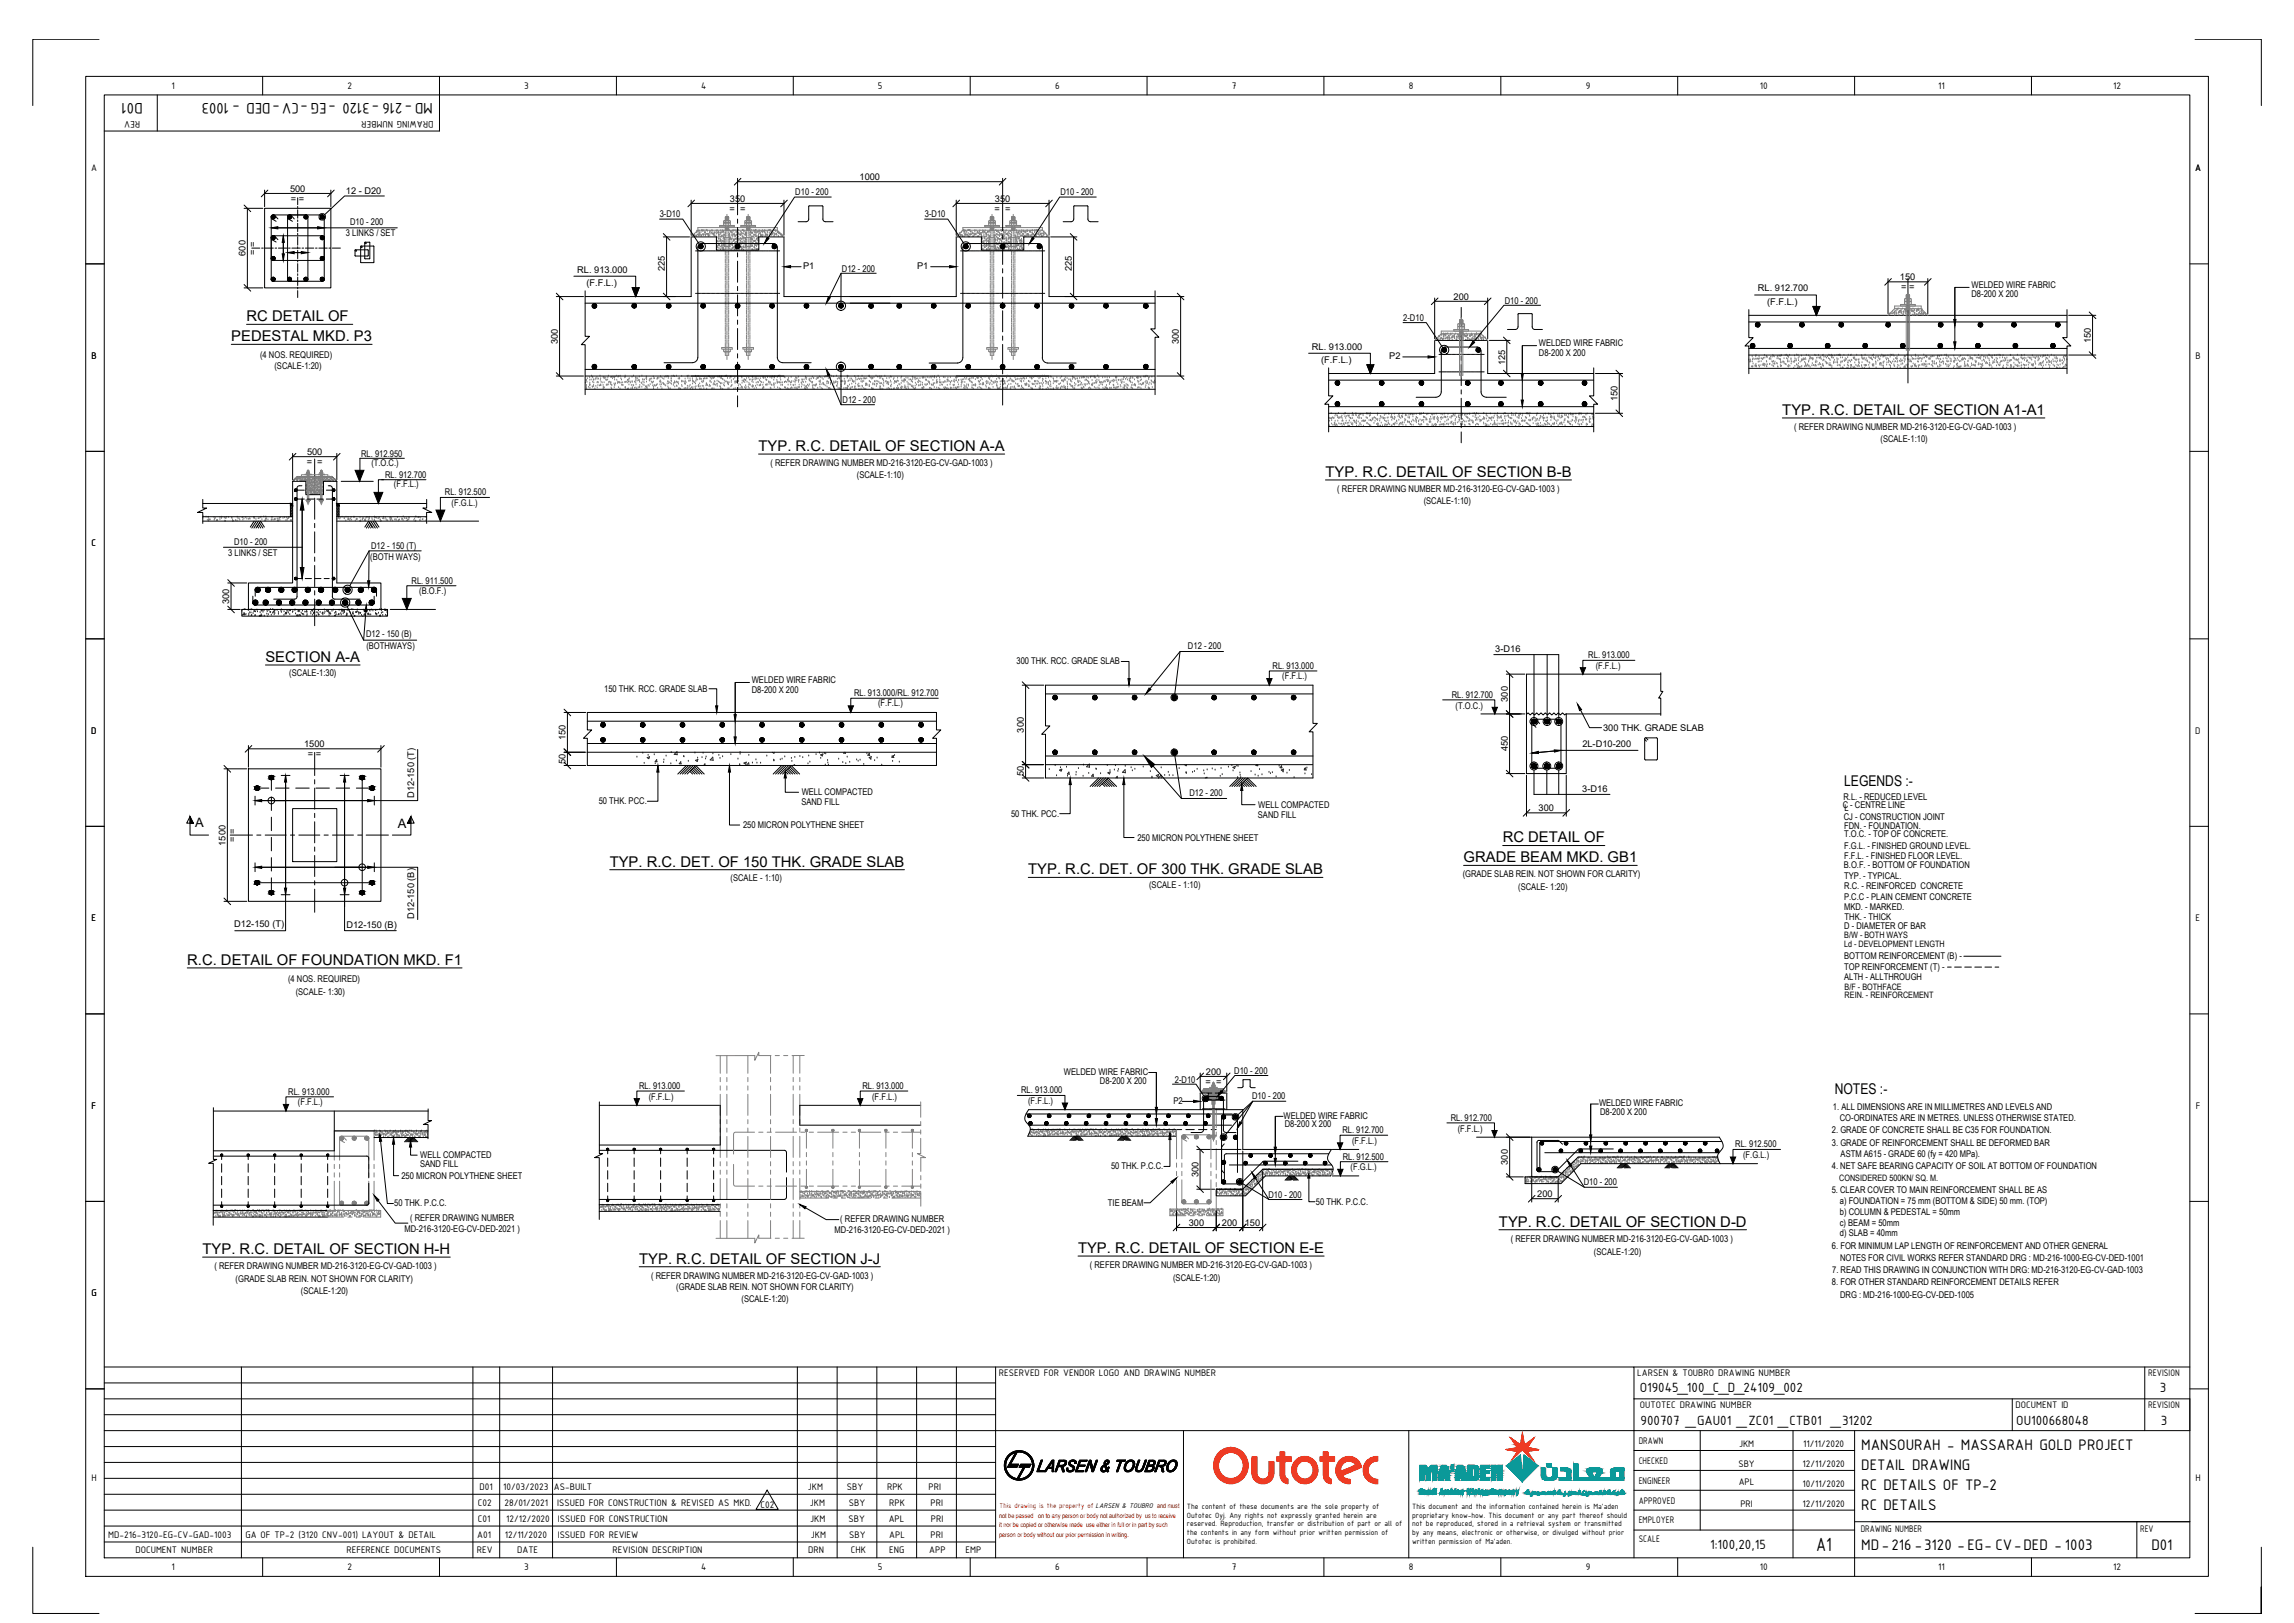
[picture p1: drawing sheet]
<svg xmlns="http://www.w3.org/2000/svg" width="1189mm" height="841mm" viewBox="0 0 1189 841" stroke-linecap="round" stroke-linejoin="round" font-family="sans-serif">
<defs><g id="words">
<text font-size="10.7" x="941" y="803">A1</text>
<g font-size="8.5">
<text x="74" y="53" transform="rotate(180 74 53)">D01</text>
<text x="224" y="53" transform="rotate(180 224 53)">MD-216 -3120 -EG -CV-DED - 1003</text>
<text x="965" y="752">MANSOURAH - MASSARAH GOLD PROJECT</text>
<text x="965" y="762">DETAIL DRAWING</text>
<text x="965" y="772">RC DETAILS OF TP-2</text>
<text x="965" y="783">RC DETAILS</text>
<text x="965" y="803">MD-216 -3120 -EG- CV-DED - 1003</text>
<text x="1115" y="803">D01</text>
</g>
<g font-size="7.7">
<text x="128" y="166">RC DETAIL OF</text>
<text x="120" y="177">PEDESTAL MKD. P3</text>
<text x="924" y="215">TYP. R.C. DETAIL OF SECTION A1-A1</text>
<text x="393" y="234">TYP. R.C. DETAIL OF SECTION A-A</text>
<text x="687" y="247">TYP. R.C. DETAIL OF SECTION B-B</text>
<text x="138" y="343">SECTION A-A</text>
<text x="956" y="407">LEGENDS :-</text>
<text x="779" y="437">RC DETAIL OF</text>
<text x="316" y="449">TYP. R.C. DET. OF 150 THK. GRADE SLAB</text>
<text x="759" y="447">GRADE BEAM MKD. GB1</text>
<text x="533" y="453">TYP. R.C. DET. OF 300 THK. GRADE SLAB</text>
<text x="97" y="500">R.C. DETAIL OF FOUNDATION MKD. F1</text>
<text x="951" y="567">NOTES :-</text>
<text x="777" y="636">TYP. R.C. DETAIL OF SECTION D-D</text>
<text x="105" y="650">TYP. R.C. DETAIL OF SECTION H-H</text>
<text x="559" y="649">TYP. R.C. DETAIL OF SECTION E-E</text>
<text x="331" y="655">TYP. R.C. DETAIL OF SECTION J-J</text>
</g>
<g font-size="7.5">
<text x="850" y="721">O19045_100_C_D_24109_002</text>
<text x="1119" y="721">3</text>
<text x="850" y="739">900707 _GAU01 _ZC01 _CTB01 _31202</text>
<text x="1045" y="739">OU100668048</text>
<text x="1120" y="739">3</text>
<text x="886" y="803">1:100,20,15</text>
</g>
<g font-size="6.7">
<text x="101" y="428">A</text>
<text x="206" y="429">A</text>
</g>
<g font-size="5.3">
<text x="89" y="46">1</text>
<text x="180" y="46">2</text>
<text x="272" y="46">3</text>
<text x="363" y="46">4</text>
<text x="455" y="46">5</text>
<text x="547" y="46">6</text>
<text x="638" y="46">7</text>
<text x="730" y="46">8</text>
<text x="822" y="46">9</text>
<text x="912" y="46">10</text>
<text x="1004" y="46">11</text>
<text x="1095" y="46">12</text>
<text x="73" y="63" transform="rotate(180 73 63)">REV</text>
<text x="225" y="63" transform="rotate(180 225 63)">DRAWING NUMBER</text>
<text x="47" y="89">A</text>
<text x="1138" y="89">A</text>
<text x="47" y="186">B</text>
<text x="1138" y="186">B</text>
<text x="47" y="283">C</text>
<text x="47" y="380">D</text>
<text x="1138" y="380">D</text>
<text x="47" y="477">E</text>
<text x="1138" y="477">E</text>
<text x="47" y="575">F</text>
<text x="1138" y="575">F</text>
<text x="47" y="672">G</text>
<text x="518" y="713">RESERVED FOR VENDOR LOGO AND DRAWING NUMBER</text>
<text x="849" y="713">LARSEN &amp; TOUBRO DRAWING NUMBER</text>
<text x="1113" y="713">REVISION</text>
<text x="850" y="730">OUTOTEC DRAWING NUMBER</text>
<text x="1045" y="730">DOCUMENT ID</text>
<text x="1113" y="730">REVISION</text>
<text x="849" y="748">DRAWN</text>
<text x="901" y="750">JKM</text>
<text x="935" y="750">11/11/2020</text>
<text x="849" y="759">CHECKED</text>
<text x="901" y="760">SBY</text>
<text x="934" y="760">12/11/2020</text>
<text x="47" y="768">H</text>
<text x="1138" y="768">H</text>
<text x="249" y="772">D01</text>
<text x="261" y="772">10/03/2023</text>
<text x="287" y="772">AS-BUILT</text>
<text x="419" y="772">JKM</text>
<text x="439" y="772">SBY</text>
<text x="460" y="772">RPK</text>
<text x="481" y="772">PRI</text>
<text x="849" y="769">ENGINEER</text>
<text x="901" y="769">APL</text>
<text x="934" y="771">10/11/2020</text>
<text x="849" y="779">APPROVED</text>
<text x="248" y="780">C02</text>
<text x="261" y="780">28/01/2021</text>
<text x="289" y="780">ISSUED FOR CONSTRUCTION &amp; REVISED AS MKD.</text>
<text x="394" y="781">C02</text>
<text x="420" y="780">JKM</text>
<text x="440" y="780">SBY</text>
<text x="461" y="780">RPK</text>
<text x="482" y="780">PRI</text>
<text x="902" y="781">PRI</text>
<text x="934" y="781">12/11/2020</text>
<text x="248" y="789">C01</text>
<text x="262" y="789">12/12/2020</text>
<text x="289" y="789">ISSUED FOR CONSTRUCTION</text>
<text x="420" y="789">JKM</text>
<text x="440" y="789">SBY</text>
<text x="461" y="789">APL</text>
<text x="482" y="789">PRI</text>
<text x="849" y="789">EMPLOYER</text>
<text x="56" y="797">MD-216-3120-EG-CV-GAD-1003</text>
<text x="127" y="797">GA OF TP-2 (3120 CNV-001) LAYOUT &amp; DETAIL</text>
<text x="247" y="797">A01</text>
<text x="262" y="797">12/11/2020</text>
<text x="289" y="797">ISSUED FOR REVIEW</text>
<text x="420" y="797">JKM</text>
<text x="440" y="797">SBY</text>
<text x="461" y="797">APL</text>
<text x="482" y="797">PRI</text>
<text x="964" y="794">DRAWING NUMBER</text>
<text x="1109" y="794">REV</text>
<text x="849" y="799">SCALE</text>
<text x="70" y="805">DOCUMENT NUMBER</text>
<text x="180" y="805">REFERENCE DOCUMENTS</text>
<text x="247" y="805">REV</text>
<text x="268" y="805">DATE</text>
<text x="317" y="805">REVISION DESCRIPTION</text>
<text x="419" y="805">DRN</text>
<text x="441" y="805">CHK</text>
<text x="461" y="805">ENG</text>
<text x="482" y="805">APP</text>
<text x="500" y="805">EMP</text>
<text x="89" y="814">1</text>
<text x="180" y="814">2</text>
<text x="272" y="814">3</text>
<text x="363" y="814">4</text>
<text x="455" y="814">5</text>
<text x="547" y="814">6</text>
<text x="638" y="814">7</text>
<text x="730" y="814">8</text>
<text x="822" y="814">9</text>
<text x="912" y="814">10</text>
<text x="1004" y="814">11</text>
<text x="1095" y="814">12</text>
</g>
<g font-size="4.8">
<text x="445" y="93">1000</text>
<text x="150" y="99">500</text>
<text x="179" y="100">12 - D20</text>
<text x="412" y="101">D10 - 200</text>
<text x="550" y="101">D10 - 200</text>
<text x="151" y="105">= =</text>
<text x="378" y="105">350</text>
<text x="516" y="105">350</text>
<text x="342" y="113">3-D10</text>
<text x="378" y="110">= =</text>
<text x="479" y="113">3-D10</text>
<text x="515" y="110">= =</text>
<text x="181" y="117">D10 - 200</text>
<text x="179" y="122">3 LINKS / SET</text>
<text x="127" y="133" transform="rotate(-90 127 133)">600</text>
<text x="133" y="132" transform="rotate(-90 133 132)">= =</text>
<text x="299" y="141">RL. 913.000</text>
<text x="345" y="140" transform="rotate(-90 345 140)">225</text>
<text x="416" y="139">P1</text>
<text x="436" y="141">D12 - 200</text>
<text x="475" y="139">P1</text>
<text x="555" y="140" transform="rotate(-90 555 140)">225</text>
<text x="304" y="148">(F.F.L.)</text>
<text x="985" y="145">150</text>
<text x="1022" y="149">WELDED WIRE FABRIC</text>
<text x="753" y="155">200</text>
<text x="911" y="151">RL. 912.700</text>
<text x="985" y="150">= =</text>
<text x="1022" y="154">D8-200 X 200</text>
<text x="780" y="157">D10 - 200</text>
<text x="916" y="158">(F.F.L.)</text>
<text x="727" y="166">2-D10</text>
<text x="289" y="178" transform="rotate(-90 289 178)">300</text>
<text x="611" y="178" transform="rotate(-90 611 178)">300</text>
<text x="798" y="179">WELDED WIRE FABRIC</text>
<text x="1084" y="178" transform="rotate(-90 1084 178)">150</text>
<text x="135" y="185">(4 NOS. REQUIRED)</text>
<text x="680" y="181">RL. 913.000</text>
<text x="798" y="184">D8-200 X 200</text>
<text x="142" y="191">(SCALE-1:20)</text>
<text x="685" y="188">(F.F.L.)</text>
<text x="720" y="186">P2</text>
<text x="780" y="189" transform="rotate(-90 780 189)">125</text>
<text x="437" y="209">D12 - 200</text>
<text x="838" y="208" transform="rotate(-90 838 208)">150</text>
<text x="930" y="223">( REFER DRAWING NUMBER MD-216-3120-EG-CV-GAD-1003 )</text>
<text x="975" y="229">(SCALE-1:10)</text>
<text x="159" y="236">500</text>
<text x="187" y="237">RL. 912.950</text>
<text x="159" y="241">= =</text>
<text x="192" y="242">(T.O.C.)</text>
<text x="399" y="242">( REFER DRAWING NUMBER MD-216-3120-EG-CV-GAD-1003 )</text>
<text x="200" y="248">RL. 912.700</text>
<text x="444" y="248">(SCALE-1:10)</text>
<text x="204" y="252">(F.F.L.)</text>
<text x="231" y="257">RL. 912.500</text>
<text x="693" y="255">( REFER DRAWING NUMBER MD-216-3120-EG-CV-GAD-1003 )</text>
<text x="234" y="262">(F.G.L.)</text>
<text x="738" y="261">(SCALE-1:10)</text>
<text x="118" y="288">3 LINKS / SET</text>
<text x="121" y="283">D10 - 200</text>
<text x="192" y="284">D12 - 150 (T)</text>
<text x="192" y="290">(BOTH WAYS)</text>
<text x="213" y="303">RL. 911.500</text>
<text x="217" y="308">(B.O.F.)</text>
<text x="119" y="313" transform="rotate(-90 119 313)">300</text>
<text x="190" y="330">D12 - 150 (B)</text>
<text x="190" y="336">(BOTHWAYS)</text>
<text x="616" y="337">D12 - 200</text>
<text x="775" y="338">3-D16</text>
<text x="823" y="341">RL. 913.000</text>
<text x="527" y="344">300 THK. RCC. GRADE SLAB</text>
<text x="660" y="347">RL. 913.000</text>
<text x="827" y="347">(F.F.L.)</text>
<text x="150" y="350">(SCALE-1:30)</text>
<text x="390" y="354">WELDED WIRE FABRIC</text>
<text x="665" y="352">(F.F.L.)</text>
<text x="313" y="358">150 THK. RCC. GRADE SLAB</text>
<text x="390" y="359">D8-200 X 200</text>
<text x="443" y="361">RL. 913.000/RL. 912.700</text>
<text x="752" y="361">RL. 912.700</text>
<text x="781" y="364" transform="rotate(-90 781 364)">300</text>
<text x="455" y="366">(F.F.L.)</text>
<text x="754" y="367">(T.O.C.)</text>
<text x="293" y="384" transform="rotate(-90 293 384)">150</text>
<text x="531" y="380" transform="rotate(-90 531 380)">300</text>
<text x="831" y="379">300 THK. GRADE SLAB</text>
<text x="158" y="387">1500</text>
<text x="781" y="389" transform="rotate(-90 781 389)">450</text>
<text x="820" y="387">2L-D10-200</text>
<text x="160" y="392">= =</text>
<text x="293" y="396" transform="rotate(-90 293 396)">50</text>
<text x="531" y="402" transform="rotate(-90 531 402)">50</text>
<text x="215" y="413" transform="rotate(-90 215 413)">D12-150 (T)</text>
<text x="415" y="412">WELL COMPACTED</text>
<text x="616" y="413">D12 - 200</text>
<text x="820" y="410">3-D16</text>
<text x="310" y="417">50 THK. PCC.</text>
<text x="415" y="417">SAND FILL</text>
<text x="652" y="419">WELL COMPACTED</text>
<text x="955" y="419">C - CENTRE LINE</text>
<text x="955" y="415">R.L. - REDUCED LEVEL</text>
<text x="524" y="423">50 THK. PCC.</text>
<text x="652" y="424">SAND FILL</text>
<text x="797" y="420">300</text>
<text x="956" y="425">CJ - CONSTRUCTION JOINT</text>
<text x="956" y="420">L</text>
<text x="385" y="429">250 MICRON POLYTHENE SHEET</text>
<text x="956" y="430">FDN. - FOUNDATION.</text>
<text x="122" y="436" transform="rotate(-90 122 436)">= =</text>
<text x="589" y="436">250 MICRON POLYTHENE SHEET</text>
<text x="956" y="434">T.O.C. - TOP OF CONCRETE.</text>
<text x="117" y="438" transform="rotate(-90 117 438)">1500</text>
<text x="956" y="440">F.G.L. - FINISHED GROUND LEVEL.</text>
<text x="956" y="450">B.O.F. - BOTTOM OF FOUNDATION</text>
<text x="956" y="445">F.F.L. - FINISHED FLOOR LEVEL.</text>
<text x="758" y="454">(GRADE SLAB REIN. NOT SHOWN FOR CLARITY)</text>
<text x="956" y="456">TYP. - TYPICAL.</text>
<text x="379" y="456">(SCALE - 1:10)</text>
<text x="596" y="460">(SCALE - 1:10)</text>
<text x="787" y="461">(SCALE- 1:20)</text>
<text x="956" y="461">R.C. - REINFORCED CONCRETE</text>
<text x="956" y="466">P.C.C - PLAIN CEMENT CONCRETE</text>
<text x="956" y="471">MKD. - MARKED.</text>
<text x="215" y="476" transform="rotate(-90 215 476)">D12-150 (B)</text>
<text x="956" y="477">THK. - THICK</text>
<text x="121" y="480">D12-150 (T)</text>
<text x="180" y="481">D12-150 (B)</text>
<text x="956" y="481">D - DIAMETER OF BAR</text>
<text x="956" y="497">BOTTOM REINFORCEMENT (B) -</text>
<text x="956" y="502">TOP REINFORCEMENT (T) -</text>
<text x="149" y="509">(4 NOS. REQUIRED)</text>
<text x="956" y="508">ALTH - ALLTHROUGH</text>
<text x="153" y="515">(SCALE- 1:30)</text>
<text x="551" y="557">WELDED WIRE FABRIC</text>
<text x="625" y="557">200</text>
<text x="640" y="556">D10 - 200</text>
<text x="570" y="562">D8-200 X 200</text>
<text x="609" y="561">2-D10</text>
<text x="625" y="562">= =</text>
<text x="149" y="567">RL. 913.000</text>
<text x="331" y="564">RL. 913.000</text>
<text x="336" y="570">(F.F.L.)</text>
<text x="447" y="564">RL. 913.000</text>
<text x="452" y="570">(F.F.L.)</text>
<text x="529" y="567">RL. 913.000</text>
<text x="649" y="570">D10 - 200</text>
<text x="154" y="573">(F.F.L.)</text>
<text x="533" y="572">(F.F.L.)</text>
<text x="608" y="572">P2</text>
<text x="829" y="573">WELDED WIRE FABRIC</text>
<text x="950" y="575">1. ALL DIMENSIONS ARE IN MILLIMETRES AND LEVELS AND</text>
<text x="665" y="580">WELDED WIRE FABRIC</text>
<text x="752" y="581">RL. 912.700</text>
<text x="829" y="578">D8-200 X 200</text>
<text x="953" y="581">CO-ORDINATES ARE IN METRES. UNLESS OTHERWISE STATED.</text>
<text x="666" y="584">D8-200 X 200</text>
<text x="696" y="587">RL. 912.700</text>
<text x="755" y="586">(F.F.L.)</text>
<text x="949" y="587">2. GRADE OF CONCRETE SHALL BE C35 FOR FOUNDATION.</text>
<text x="701" y="593">(F.F.L.)</text>
<text x="949" y="594">3. GRADE OF REINFORCEMENT SHALL BE DEFORMED BAR</text>
<text x="218" y="600">WELL COMPACTED</text>
<text x="899" y="595">RL. 912.500</text>
<text x="903" y="600">(F.G.L.)</text>
<text x="954" y="599">ASTM A615 - GRADE 60 (fy = 420 MPa).</text>
<text x="218" y="605">SAND FILL</text>
<text x="576" y="606">50 THK. P.C.C.</text>
<text x="696" y="601">RL. 912.500</text>
<text x="781" y="604" transform="rotate(-90 781 604)">300</text>
<text x="949" y="606">4. NET SAFE BEARING CAPACITY OF SOIL AT BOTTOM OF FOUNDATION</text>
<text x="208" y="611">250 MICRON POLYTHENE SHEET</text>
<text x="621" y="610" transform="rotate(-90 621 610)">300</text>
<text x="700" y="606">(F.G.L.)</text>
<text x="821" y="614">D10 - 200</text>
<text x="657" y="621">D10 - 200</text>
<text x="797" y="620">200</text>
<text x="949" y="618">5. CLEAR COVER TO MAIN REINFORCEMENT SHALL BE AS</text>
<text x="204" y="625">50 THK. P.C.C.</text>
<text x="574" y="625">TIE BEAM</text>
<text x="682" y="624">50 THK. P.C.C.</text>
<text x="953" y="624">a) FOUNDATION = 75 mm (BOTTOM &amp; SIDE) 50 mm. (TOP)</text>
<text x="953" y="630">b) COLUMN &amp; PEDESTAL = 50mm</text>
<text x="213" y="633">( REFER DRAWING NUMBER</text>
<text x="435" y="633">( REFER DRAWING NUMBER</text>
<text x="616" y="635">300</text>
<text x="633" y="635">200</text>
<text x="645" y="635">150</text>
<text x="953" y="635">c) BEAM = 50mm</text>
<text x="210" y="639">MD-216-3120-EG-CV-DED-2021 )</text>
<text x="433" y="639">MD-216-3120-EG-CV-DED-2021 )</text>
<text x="953" y="641">d) SLAB = 40mm</text>
<text x="783" y="644">( REFER DRAWING NUMBER MD-216-3120-EG-CV-GAD-1003 )</text>
<text x="949" y="647">6. FOR MINIMUM LAP LENGTH OF REINFORCEMENT AND OTHER GENERAL</text>
<text x="826" y="650">(SCALE-1:20)</text>
<text x="954" y="653">NOTES FOR CIVIL WORKS REFER STANDARD DRG : MD-216-1000-EG-CV-DED-1001</text>
<text x="111" y="658">( REFER DRAWING NUMBER MD-216-3120-EG-CV-GAD-1003 )</text>
<text x="565" y="657">( REFER DRAWING NUMBER MD-216-3120-EG-CV-GAD-1003 )</text>
<text x="950" y="659">7. READ THIS DRAWING IN CONJUNCTION WITH DRG: MD-216-3120-EG-CV-GAD-1003</text>
<text x="122" y="664">(GRADE SLAB REIN. NOT SHOWN FOR CLARITY)</text>
<text x="337" y="663">( REFER DRAWING NUMBER MD-216-3120-EG-CV-GAD-1003 )</text>
<text x="608" y="664">(SCALE-1:20)</text>
<text x="156" y="671">(SCALE-1:20)</text>
<text x="350" y="669">(GRADE SLAB REIN. NOT SHOWN FOR CLARITY)</text>
<text x="949" y="666">8. FOR OTHER STANDARD REINFORCEMENT DETAILS REFER</text>
<text x="384" y="675">(SCALE-1:20)</text>
<text x="954" y="672">DRG : MD-216-1000-EG-CV-DED-1005</text>
</g>
<g font-size="4.6">
<text x="956" y="486">B/W - BOTH WAYS</text>
<text x="956" y="491">Ld - DEVELOPMENT LENGTH</text>
<text x="956" y="513">B/F - BOTHFACE</text>
<text x="956" y="517">REIN. - REINFORCEMENT</text>
<text x="953" y="612">CONSIDERED 500KN/ SQ. M.</text>
</g>
<g font-size="4.3">
<text x="615" y="782">The content of these documents are the sole property of</text>
<text x="732" y="782">This document and the information contained herein is Ma'aden</text>
<text x="615" y="786">Outotec Oyj. Any rights not expressly granted herein are</text>
<text x="615" y="791">reserved. Reproduction, transfer or distribution of part or all of</text>
<text x="732" y="786">proprietary know-how. This document or any part thereof should</text>
<text x="732" y="791">not be reproduced, stored in a retrieval system or transmitted</text>
<text x="615" y="796">the contents in any form without prior written permission of</text>
<text x="732" y="796">by any means, electronic or otherwise, or divulged without prior</text>
<text x="615" y="800">Outotec is prohibited.</text>
<text x="732" y="800">written permission of Ma'aden.</text>
</g>
<text font-size="3.8" fill="#f00" x="518" y="782">This drawing is the property of LARSEN &amp; TOUBRO and must</text>
<g font-size="3.5" fill="#f00">
<text x="518" y="787">not be passed on to any person or body not authorized by us to receive</text>
<text x="518" y="792">it nor be copied or otherwise made use either in full or in part by such</text>
<text x="518" y="796">person or body without our prior permission in writing.</text>
</g>
</g></defs>
<!-- layer: CI-NEWLINES -->
<g fill="none" stroke="#000" stroke-width=".52">
<path d="M137 108h34v41h-34zM303 154h55v-31h13v7h22v-7h13v31h90v-31h13v7h22v-7h13v31h55M303 195h296M303 202h296M689 214h137M689 221h137M152 249h7v7h9v-7h7v53h22v14h-68v-14h23zM105 261h47M105 268h47M105 270h47M151 262h1M151 261v7"/>
<path d="M175 261h46M175 268h46M175 270h46M175 262h1M176 261v7M542 355h138M861 349h-70v52h21v-31h49M861 349v9h1l-2 4h1v9M304 369h181M129 398h68v69h-68zM304 390h181M542 396h138"/>
<path d="M152 419h23v27h-23zM111 576h111M173 576v20h-62M311 573h62v20h-62M477 573h-63v10h63M173 586h49M194 589h28M534 585h78M610 589h-77a5 5 0 0 0-1-8l-1-2 2-4h111v21h46l-2 3a4 4 0 0 0 2 5 5 5 0 0 1 0 5h-34l-11 11h-15v-4h14l10-10h37M615 585h4M621 585h4M628 585h2"/>
<path d="M890 600h-72l-10 10h-14v-21h97l2 3a4 4 0 0 1-2 6 5 5 0 0 0 0 5h-72l-10 10h-19v-3h18M630 616h14M111 627h62M111 631h59M311 624h62M311 628h62"/>
</g>
<!-- layer: CI-DIM -->
<g fill="none" stroke="#272727" stroke-width=".52">
<path d="M330 392h.1M333 390h.1M334 396h.1M335 393l2-1-1 1zM336 391h.1M339 391h.1M340 396h.1M340 394v1M340 394v1h1M344 395h.1M344 394h.1M345 392h.1"/>
<path d="M348 396h.1M348 390h.1M349 391h2M350 390l-1 1M351 394h.1M351 390v1M351 390h.1M353 395v1h-1zM354 392h.1M355 392h.1M357 395h.1M360 390h.1"/>
<path d="M362 393h.1M362 394l-1 1-1-1h2M364 393h.1M364 390h.1M365 396v1M366 393h.1M366 392h.1M369 392l1 2h-2zM369 391h.1M373 391h.1M373 393h.1M374 392h.1"/>
<path d="M379 391h.1M382 393h.1M383 397h.1M383 396h.1M384 391h.1M384 390h.1M386 395h1l-1 1zM387 397l1-2v2M388 391h.1M390 395h.1M392 394h.1M392 395h.1"/>
<path d="M394 395h.1M397 392h.1M400 390h1M401 394h.1M404 394h.1M405 393h.1M407 392h.1M410 393h.1M410 395h.1M411 397h1M412 392h.1M415 392h.1"/>
<path d="M416 393h.1M419 396h.1M419 392h.1M420 395h.1M423 391h.1M425 390h.1M425 393h.1M426 391v1l-1-1h2M427 390h.1M428 396h.1M428 391h.1M429 394h.1"/>
<path d="M429 395h.1M429 396h.1M435 393h.1M437 395h.1M438 390h-1h1M438 396h.1M439 392h.1M440 395h.1M444 394h.1M445 394h.1M446 394h.1M448 396h.1"/>
<path d="M449 391h.1M450 393l2-1-1 1zM450 390l1 1M451 390l-1 1h1M451 394h.1M453 394h.1M455 393h.1M457 396h.1M462 392h.1M463 395h.1M463 391v2l-1-1zM464 391h.1"/>
<path d="M466 395h.1M544 399h.1M547 397h.1M549 399h1v1zM550 398h.1M553 398h.1M559 398h.1M562 396h.1M564 396l-1 1M564 396l1 2-2-1M565 396h.1M568 399h.1"/>
<path d="M574 397h.1M575 399h.1M578 399h.1M578 397h.1M579 400h.1M580 399h.1M583 399v1h-1zM583 397h.1M586 398h.1M587 399h.1M588 399h.1M592 397h.1"/>
<path d="M596 400h.1M597 397h.1M597 396h.1M602 398h.1M611 398h.1M614 396l1 1v-1M619 400h.1M620 399h.1M624 399h.1M626 399h.1M628 398h.1M630 399h.1"/>
<path d="M633 398h.1M637 398h.1M638 397h.1M639 398l1-1v1zM639 399h.1M641 397h.1M642 397h.1M648 400h.1M651 396v1h1M652 396v1M653 399h.1M663 397h.1"/>
<path d="M664 399h1v1zM664 397v1M664 397l-1 1h1M668 399h.1M676 399h.1M677 398v1M677 398l-1 1h1M677 398h.1M548 402h.1M553 402h.1M554 400v1h-1zM558 402h.1"/>
<path d="M558 400h.1M561 402h.1M564 401h.1M566 401l1 1M567 401l-1 1h1M570 401h.1M574 400h1v1zM578 403l1-1v1M597 403h.1M599 402l1-1v1zM600 403l2-1v1M600 403h1"/>
<path d="M604 402h.1M605 400h.1M606 402h.1M608 402h.1M615 400h.1M615 401h.1M618 400h.1M624 401h.1M625 403h1h-1M632 402h.1M633 401h.1M641 403h.1"/>
<path d="M643 401h.1M643 402h.1M643 403h.1M650 402h.1M652 402h.1M654 401h.1M658 400h.1M658 401h.1M659 400h.1M661 403h.1M665 400h.1M667 401h.1"/>
<path d="M671 403h.1M676 401h.1M680 401h.1"/>
</g>
<!-- layer: 0 -->
<g fill="none" stroke="#000" stroke-width=".52">
<path d="M139 99l-4 3M173 99l-3 3M384 92l-3 4M521 92l-3 4M127 106l3 4M199 102h-20l-11 9M342 114h12l9 14M360 104l-3 3M382 106v5M382 114v2M382 118v11M408 104l-3 3"/>
<path d="M479 114h12l10 14M497 104l-3 3M520 106v14M545 104l-3 3M344 121l3 3M382 131v2M382 135v11M520 122v2M520 126v11M520 139v2M555 121l3 3M127 147l3 4"/>
<path d="M288 152l4 3M297 143h32v11v-5h-1l1 5 2-5M303 151v23h2l-4 5h2v26M344 152l3 3M382 148v3M382 153v11M436 142v16M520 144v11M520 157v2M555 152l3 3M599 151v19h-3l5 5h-2v30M610 152l4 3"/>
<path d="M745 154l-3 4M757 159v6M773 154l-4 4M909 153h32v10v-4h-1l1 4 2-4M980 144l-3 4M1001 144l-4 4M120 178h73M128 168h55M382 166v2M382 170v11M520 161v11M520 174v2"/>
<path d="M520 178v11M727 167h12l9 14M757 167v2M757 171v11M779 175l4 3M906 160v15h3l-5 4h2v15M906 163h165M1071 160v15h-2l4 4h-2v15M1083 162l3 3M288 193l4 4M382 183v3M382 188v11"/>
<path d="M436 190v20M520 192v2M520 196v14M610 193l4 4M678 183h32v11v-5h-2l2 5 2-5M689 191v14h2l-4 4h2v15M689 194h55v-18h27v18h55M757 185v2M757 189v11M779 192l4 3M826 191v14h-2l4 4h-2v15M837 192l4 3"/>
<path d="M906 191h165M906 184h165M1083 182l3 4M382 201v2M382 205v6M757 202v2M757 206v11M757 219v3M837 212l4 4M924 217h136M153 235l-3 3M163 238v14"/>
<path d="M176 235l-3 3M210 237h-23v12M393 235h128M757 224v5M152 249l2-2h18l3 2M163 254v2M163 258v11M177 249h16M198 249h23M199 249h-3v12M254 258h-26v12M687 249h127"/>
<path d="M151 262v1M152 262l-1 1M152 263l-1 1M152 264l-1 1M152 265l-1 1M152 265l-1 2M152 266l-1 1M152 267l-1 1M163 271v2M163 276v11M175 262v1M176 262l-1 2"/>
<path d="M176 263l-1 1M176 264l-1 1M176 265l-1 1M176 266l-1 1M176 266l-1 2M176 267l-1 1M222 270h26M163 289v2M163 293v11M218 285h-27l-10 19M118 314l3 4M118 300l3 4"/>
<path d="M129 316h-4v3h76v-3h-4M163 306v2M163 310v14M180 314l8 18h28M202 316h24M236 304h-25v12M612 338l-3 22M795 339v33M802 339v33M808 339v33M138 345h49M530 353l3 4"/>
<path d="M542 355v21h2l-4 4h2v23h138v-24h-2l5-4h-3v-20M683 348h-25v7M781 348l3 3M847 342h-27v7M292 367l4 4M304 369v9h3l-5 5h2v14h181v-14h-2l5-5h-3v-9M486 362h-45v7M748 363h27v7M781 368l3 4M116 397l4 3M130 386l-3 4M163 390v12"/>
<path d="M199 386l-3 4M292 388l4 3M292 395l4 3M530 395l3 3M609 392l3 22M781 399l3 4M795 399v13M802 399v13M808 399v13M141 415h7M163 404v2M163 408v11"/>
<path d="M530 401l3 4M793 419l-4 4M813 419l-3 4M119 433h12M133 433h2M137 433h11M151 433h2M155 433h11M163 421v3M163 426v11M163 439v2M168 433h2"/>
<path d="M172 433h11M185 433h3M190 433h11M779 438h53M163 443v11M163 456v3M174 449h14M179 457v13M316 451h153M533 455h153M759 448h90M116 465l4 4"/>
<path d="M163 461v12M97 502h142M624 556l-4 3M637 556l-3 3M173 568h-25v8M355 565h-25v8M470 565h-24v8M527 568h25v7M608 562h12l4 6M626 566h6v4h-6zM626 566h-4v9M632 566h4v9"/>
<path d="M649 571l-14 17M666 571h-17l-7 7M620 594l4 3M719 588h-25v8M750 582h25v7M781 588l3 3M923 596h-25v7M620 615l4 3M644 613l14 9h17M719 602h-24v7M781 608l3 4M795 619l-3 4"/>
<path d="M807 607l14 8h17M809 619l-3 4M611 634l-3 4M632 634l-3 4M646 634l-4 4M656 634l-3 4M777 637h128M105 651h128M331 656h125M559 651h127"/>
<circle cx="167" cy="112" r="1.7"/>
<circle cx="363" cy="128" r="2.4"/>
<circle cx="501" cy="128" r="2.4"/>
<circle cx="436" cy="158" r="2.4"/>
<circle cx="436" cy="190" r="2.4"/>
<circle cx="748" cy="181" r="2.4"/>
<circle cx="179" cy="312" r="2.4"/>
<circle cx="180" cy="306" r="2.4"/>
<circle cx="609" cy="361" r="1.7"/>
<circle cx="795" cy="374" r="2.1"/>
<circle cx="795" cy="374" r="1"/>
<circle cx="802" cy="374" r="2.1"/>
<circle cx="802" cy="374" r="1"/>
<circle cx="808" cy="374" r="2.1"/>
<circle cx="808" cy="374" r="1"/>
<circle cx="609" cy="390" r="1.7"/>
<circle cx="795" cy="397" r="1"/>
<circle cx="795" cy="397" r="2.1"/>
<circle cx="802" cy="397" r="1"/>
<circle cx="802" cy="397" r="2.1"/>
<circle cx="808" cy="397" r="1"/>
<circle cx="808" cy="397" r="2.1"/>
<circle cx="141" cy="415" r="1.7"/>
<circle cx="179" cy="457" r="1.7"/>
<circle cx="188" cy="449" r="1.7"/>
<circle cx="625" cy="569" r="1.7"/>
<circle cx="640" cy="579" r="1.7"/>
<circle cx="634" cy="589" r="1.7"/>
<circle cx="642" cy="612" r="1.7"/>
<circle cx="806" cy="606" r="1.7"/>
</g>
<!-- layer: Rein. -->
<g fill="none" stroke="#000" stroke-width=".52">
<path d="M141 113l2 2M141 112l26-1 1 1v33v1h-26l-1-1v-33zM142 111l2 2M149 113l3 2M150 111l-1 1v33l1 1M151 111l1 2M158 111l2 1v33l-2 1M419 107h7l1 7 1 1h4M419 107v7l-1 1h-4M551 115h4l1-1 1-7h7v7l1 1h4M141 134l1 1h25l1-1M141 123l1-1h25l1 1"/>
<path d="M141 124l2 1M142 122l2 2M184 130h7M184 130v3h7v-3M184 130h1M184 129l1 1M187 136h7M187 128v8M187 128h1M187 127v1M187 128h7M189 126h1"/>
<path d="M189 125v9h3l-1-9M189 126h2M193 127v9M360 130h1M361 130h1M362 130h.1M362 130h1M363 130h.1M364 130h.1M364 130h1M365 130h.1M366 130h.1"/>
<path d="M366 130h1M367 130h.1M368 130h.1M368 130h1M369 130h.1M370 130h.1M370 130h1M371 130h.1M372 130h.1M372 130h1M373 130h.1M374 130h.1"/>
<path d="M374 130h1M375 130h.1M376 130h.1M376 130h1M377 130h.1M377 130h1M378 130h1M379 130h.1M379 130h1M380 130h1M381 130h.1M381 130h1"/>
<path d="M382 130h.1M383 130h.1M383 130h1M384 130h.1M385 130h.1M385 130h1M386 130h.1M387 130h.1M387 130h1M388 130h.1M389 130h.1M389 130h1"/>
<path d="M390 130h.1M391 130h.1M391 130h1M392 130h.1M392 130h1M393 130h1M394 130h.1M394 130h1M395 130h1M396 130h.1M396 130h1M397 130h1"/>
<path d="M398 130h.1M398 130h1M399 130h.1M400 130h.1M400 130h1M401 130h.1M402 130h.1M402 130h1M403 130h.1M404 130h.1M498 130h.1M498 130h1"/>
<path d="M499 130h1M500 130h.1M500 130h1M501 130h.1M502 130h.1M502 130h1M503 130h.1M504 130h.1M504 130h1M505 130h.1M506 130h.1M506 130h1"/>
<path d="M507 130h.1M508 130h.1M508 130h1M509 130h.1M510 130h.1M510 130h1M511 130h.1M512 130h.1M512 130h1M513 130h.1M514 130h.1M514 130h1"/>
<path d="M515 130h.1M515 130h1M516 130h1M517 130h.1M517 130h1M518 130h1M519 130h.1M519 130h1M520 130h1M521 130h.1M521 130h1M522 130h.1"/>
<path d="M523 130h.1M523 130h1M524 130h.1M525 130h.1M525 130h1M526 130h.1M527 130h.1M527 130h1M528 130h.1M529 130h.1M529 130h1M530 130h.1"/>
<path d="M530 130h1M531 130h1M532 130h.1M532 130h1M533 130h1M534 130h.1M534 130h1M535 130h1M536 130h.1M536 130h1M537 130h.1M538 130h.1"/>
<path d="M538 130h1M539 130h.1M540 130h.1M540 130h1M541 130h.1M303 157h296M360 152h1M361 152h1M362 152h.1M362 152h1M363 152h.1M364 152h.1"/>
<path d="M364 152h1M365 152h.1M366 152h.1M366 152h1M367 152h.1M368 152h.1M368 152h1M369 152h.1M370 152h.1M370 152h1M371 152h.1M372 152h.1"/>
<path d="M372 152h1M373 152h.1M374 152h.1M374 152h1M375 152h.1M376 152h.1M376 152h1M377 152h.1M377 152h1M378 152h1M379 152h.1M379 152h1"/>
<path d="M380 152h1M381 152h.1M381 152h1M382 152h.1M383 152h.1M383 152h1M384 152h.1M385 152h.1M385 152h1M386 152h.1M387 152h.1M387 152h1"/>
<path d="M388 152h.1M389 152h.1M389 152h1M390 152h.1M391 152h.1M391 152h1M392 152h.1M392 152h1M393 152h1M394 152h.1M394 152h1M395 152h1"/>
<path d="M396 152h.1M396 152h1M397 152h1M398 152h.1M398 152h1M399 152h.1M400 152h.1M400 152h1M401 152h.1M402 152h.1M402 152h1M403 152h.1"/>
<path d="M404 152h.1M498 152h.1M498 152h1M499 152h1M500 152h.1M500 152h1M501 152h.1M502 152h.1M502 152h1M503 152h.1M504 152h.1M504 152h1"/>
<path d="M505 152h.1M506 152h.1M506 152h1M507 152h.1M508 152h.1M508 152h1M509 152h.1M510 152h.1M510 152h1M511 152h.1M512 152h.1M512 152h1"/>
<path d="M513 152h.1M514 152h.1M514 152h1M515 152h.1M515 152h1M516 152h1M517 152h.1M517 152h1M518 152h1M519 152h.1M519 152h1M520 152h1"/>
<path d="M521 152h.1M521 152h1M522 152h.1M523 152h.1M523 152h1M524 152h.1M525 152h.1M525 152h1M526 152h.1M527 152h.1M527 152h1M528 152h.1"/>
<path d="M529 152h.1M529 152h1M530 152h.1M530 152h1M531 152h1M532 152h.1M532 152h1M533 152h1M534 152h.1M534 152h1M535 152h1M536 152h.1"/>
<path d="M536 152h1M537 152h.1M538 152h.1M538 152h1M539 152h.1M540 152h.1M540 152h1M541 152h.1M787 169l-1 2h-5M787 163v6M787 162v1M787 163h7"/>
<path d="M794 162v8l1 1h4M906 167h165M303 191h296M344 188h15M359 188l2-1 1-2v-57v-1l2-1h37l1 1 1 1v58l2 2h15M482 188h14M496 188l2-1 1-2v-57l1-1 1-1h37l2 1v59l1 1 2 1M543 188h15M689 197h137M746 184h.1M746 193h.1M746 184h1"/>
<path d="M746 193h1M747 184h1M747 193h1M748 184h.1M748 193h.1M748 184h1M748 193h1M749 184h.1M749 193h.1M750 184h.1M750 193h.1M750 184h1"/>
<path d="M750 193h1M751 184h.1M751 193h.1M752 184h.1M752 193h.1M752 184h1M752 193h1M753 184h.1M753 193h.1M754 184h.1M754 193h.1M754 184h1"/>
<path d="M754 193h1M755 184h.1M755 193h.1M756 184h.1M756 193h.1M756 184h1M756 193h1M757 184h.1M757 193h.1M758 184h.1M758 193h.1M758 184h1"/>
<path d="M758 193h1M759 184h.1M759 193h.1M760 184h.1M760 193h.1M760 184h1M760 193h1M761 184h.1M761 193h.1M762 184h.1M762 193h.1M762 184h1"/>
<path d="M762 193h1M763 184h.1M763 193h.1M763 184h1M763 193h1M764 184h1M764 193h1M765 184h.1M765 193h.1M765 184h1M765 193h1M766 184h1"/>
<path d="M766 193h1M767 184h.1M767 193h.1M767 184h1M767 193h1M768 184h.1M768 193h.1M769 184h.1M769 193h.1M906 181h165M689 211h137M747 203l-1 2-1 1h-11"/>
<path d="M747 203v-21l1-2h1h16h2l1 2v21M768 203v2l2 1M770 206h11M154 253v57h-1h-11M154 254h4M154 259h4M156 252h-1l-1 1M159 254h4M159 259h4M164 254h3M164 259h3M169 254h4"/>
<path d="M169 259h4M170 252h2v1v57h2h13M154 300h3M158 300h3M163 300h3M168 300h3M131 309v4l1 1h61l1-1v-4M132 309v-4l2-1h60l1 1v4M542 360h138M304 374h181M794 374v24h14l1-1M794 375l2 2"/>
<path d="M795 373l-1 1M795 373h13M796 373l2 2M802 373l1 1M808 373l1 1M809 374v23M304 385h181M542 392h138M803 397l-1 1M852 383l1 1M852 383h7v11h-7zM853 382l1 1"/>
<path d="M132 408h7M141 402v8M141 413v7M143 408h7M153 408h7M164 408h7M174 408h7M185 408h7M188 402v61M141 423v7M141 434v7M132 457h60"/>
<path d="M141 444v7M141 455v8M1018 496h19M1009 501h2M1013 501h3M1018 501h4M1023 501h4M1029 501h3M1034 501h2M648 559v4M648 559l-4 1v3M532 577h107"/>
<path d="M623 570h1M623 575h1M624 570h.1M624 575h.1M625 570h.1M625 575h.1M625 570h1M625 575h1M626 570h.1M626 575h.1M627 570h.1M627 575h.1"/>
<path d="M627 570h1M627 575h1M628 570h.1M628 575h.1M628 570h1M628 575h1M629 570h1M629 575h1M630 570h.1M630 575h.1M630 570h1M630 575h1"/>
<path d="M631 570h1M631 575h1M632 570h.1M632 575h.1M632 570h1M632 575h1M633 570h.1M633 575h.1M634 570h.1M634 575h.1M634 570h1M634 575h1"/>
<path d="M640 578l1 1v29M640 578h-6h-1v34l1 1h9M644 563v1h-3M648 563v1h3M111 599h79M115 599v2M129 599v2M142 599v2M156 599v2M170 599v2M190 599l1 1M311 596h96l1 1v10"/>
<path d="M315 596v2M329 596v2M342 596v2M356 596v2M370 596v2M533 583h105M617 587h5l2-1v-17l9-1 1 1v17l1 1h6M634 593l-1 2M689 598h-54v1v12M799 591l-1 2v12M799 592h93M801 597h90"/>
<path d="M807 591l3 2M807 591h-10v16h9l12-12h18M115 603v4M115 610v4M115 616v5M129 603v4M129 610v4M129 616v5M142 603v4M142 610v4M142 616v5M156 603v4"/>
<path d="M156 610v4M156 616v5M170 603v4M170 610v4M170 616v5M191 613v10l-1 2h-79M191 600v10M315 600v4M315 607v4M315 613v5M315 620v2M329 600v4"/>
<path d="M329 607v4M329 613v5M329 620v2M342 600v4M342 607v4M342 613v5M342 620v2M356 600v4M356 607v4M356 613v5M356 620v2M370 600v4"/>
<path d="M370 607v4M370 613v5M370 620v2M408 610v10l-1 1M633 606l1 2M637 604h53M673 602h-18l-13 11M115 623v2M129 623v2M142 623v2M156 623v2M170 623v2"/>
<path d="M311 622h96"/>
<circle cx="795" cy="374" r="1.1"/>
<circle cx="802" cy="374" r="1.1"/>
<circle cx="808" cy="374" r="1.1"/>
<circle cx="795" cy="397" r="1.1"/>
<circle cx="802" cy="397" r="1.1"/>
<circle cx="808" cy="397" r="1.1"/>
<circle cx="133" cy="408" r="1.1"/>
<circle cx="141" cy="403" r="1.1"/>
<circle cx="188" cy="403" r="1.1"/>
<circle cx="193" cy="408" r="1.1"/>
<circle cx="133" cy="457" r="1.1"/>
<circle cx="193" cy="457" r="1.1"/>
<circle cx="141" cy="463" r="1.1"/>
<circle cx="188" cy="463" r="1.1"/>
</g>
<!-- layer: DIM -->
<path d="M530 355h11M532 355v41M292 369h12M294 369v21M292 390h11M530 396h11" fill="none" stroke="#000" stroke-width=".52"/>
<!-- layer: CI-DIM -->
<g fill="#000" stroke="#000" stroke-width=".52">
<path d="M141 118l3-1v2zM165 117l3 1-3 1zM147 122v4h-1zM146 132h1v3zM149 131l3-1v1zM156 130l4 1h-4zM398 123v1l-2 2zM406 138h4v1zM492 138h4l-4 1zM535 123l1 1-2 2zM429 154h1l-2 3zM763 177l1 1-2 2z"/>
<path d="M1013 177h1l-1 4zM1013 166h1l-1 3zM428 191l2 3-1 1zM740 184l4 1-4 1zM788 194h1v3zM788 207h1v4zM157 259l1 5h-2zM156 294h2l-1 6zM190 314v3h-1zM191 301h1l-1 3zM585 352h1l-1 3zM596 357l-2 3z"/>
<path d="M371 366h1l-1 3zM380 370h2l-1 4zM818 365l2 3h-1zM380 382h2l-1 3zM593 392l5 4-1 2zM794 390l3-1v1zM805 389h4l-3 1zM132 415l4-1v1zM148 402l1 3h-2zM179 402v3h-1zM191 414l3 1h-3zM341 397l1 3h-2z"/>
<path d="M378 397l1 3h-2zM407 400l1 3h-2zM555 403v4h-1zM582 403l1 4h-1zM644 406v4h-1zM132 449h4v1zM191 449h3l-3 1zM147 460h2l-1 4zM178 460h1v4zM599 580h1l-1 3zM599 574h1l-1 3zM619 570l3 1h-3z"/>
<path d="M633 565l1 1-3 2zM197 588l1 3h-1zM204 589l1 4h-2zM213 591v3h-1zM606 587l1 4h-1zM643 581l1 1-3 3zM660 594h1v4zM824 594h1l-1 3zM824 588h1l-1 4zM607 612l3-2-2 3zM649 608l2 2-1 1zM660 600h1v4z"/>
<path d="M678 607l1 3h-1zM812 601l3 3h-1zM194 619l2 3h-1zM414 624l4 1-1 1z"/>
<path d="M151 261l1 1v-1zM151 261l1 1h-1z"/>
<path d="M175 261l1 1v-1zM175 261l1 1h-1z"/>
<path d="M98 423v4h2zM98 427h2z"/>
<path d="M213 423v4h-2zM211 427h2z"/>
</g>
<g fill="none" stroke="#000" stroke-width=".52">
<path d="M137 99v8M171 99v8M382 92v13M382 94h138M520 92v13M127 108h9M128 108v41M137 100h34M141 118h65M358 105h48M358 104v18M406 104v18"/>
<path d="M431 102h-19l-14 21M496 104v18M496 105h48M544 104v18M568 102h-19l-14 21M147 122v13M149 131h11M344 123h13M345 123v31M410 138h5M482 138h10M545 123h13"/>
<path d="M556 123v31M127 149h9M288 154h14M290 154v41M344 154h6M454 142h-18l-6 12M552 154h6M599 154h15M612 154v41M744 154v22M744 156h27M771 154v22"/>
<path d="M798 158h-19l-15 19M978 144v19M978 146h21M989 144v54M999 144v19M1013 149v17M1021 149h-8v28M772 176h11M781 176v18M789 179v15M796 179h-7v28M1072 163h14"/>
<path d="M1084 163v21M288 195h14M430 195l6 15h17M599 195h15M727 185h13M774 194h9M827 194h14M839 194v20M1072 184h14M827 214h14M152 235v14M152 237h23"/>
<path d="M175 235v14M105 259v4h2l-5 3h3v5M157 259v41M221 259v4h-2l5 3h-3v5M116 284h41M191 285v16M118 316h6M118 302h10M120 302v14M190 317l-2 15M634 338h-22l-16 19M774 339h34"/>
<path d="M367 357h4v9M381 354v16M388 354h-7v28M581 343h4v9M781 349h9M782 349v52M767 370h23M819 368l5 9h6M116 398h12M118 398v69M129 386v12M129 388h68"/>
<path d="M197 386v12M216 388v27h-80M292 397h12M292 390h11M294 390v7M530 396h11M532 396v7M598 397l14 17h24M806 389l-12 1M849 389h-40l-12 1M132 413v4M132 415h59"/>
<path d="M146 402h4M148 405v77h-26M148 402v58M176 402h5M179 405v77h26M179 402v58M194 413v4M341 400v15h-5M378 400v28h5M407 403v8h7M530 403h11M555 407v15h-6"/>
<path d="M582 407v27h6M644 410v7h6M781 401h9M791 402v21M795 412h39M812 402v21M98 423v10h10M98 423l2 4h-3zM213 423v10h-10M213 423l2 4h-4zM791 421h21M132 447v5"/>
<path d="M132 449h59M136 449h80v28M194 447v5M116 467h12M146 464h4M176 464h5M595 556h4v24M599 556v18M622 556v10M622 558h14M636 556v10M657 557h-17l-7 8"/>
<path d="M111 574v27h1l-4 2h3v32M222 575v6h2l-5 2h3v7M311 571v27h1l-4 2h3v32M613 571h6M649 571l-6 11M661 578v16M665 578h-4v22M824 572v16M828 572h-4v22M197 591l4 33h3M204 593v16h3M213 594v5h3"/>
<path d="M606 591v13h-3M620 596h23M622 596v20M644 596v42M690 596h14M765 589h29M782 589v21M607 613l-11 10h-3M620 616h9M651 611l7 11M654 607v31M678 610v13h3"/>
<path d="M690 609h14M781 610h8M794 611v12M808 611v12M814 604l7 11M891 603h20M196 622l9 12h6M417 626l11 6h7M610 627v11M610 636h44M630 627v11M794 621h14"/>
</g>
<!-- layer: TEXT -->
<g fill="none" stroke="#000" stroke-width=".52">
<path d="M356 397l-5 4M357 397l-5 4M358 400l1 1M358 399l2 2M358 397l-4 4M359 398l2 3M359 398l4 3M359 397l-4 4M360 397l4 4M405 397l-4 4M406 397l-4 4M407 400l1 1"/>
<path d="M408 399l2 2M408 397l-5 4M408 398l3 3M409 398l3 3M409 397l-5 4M409 397l4 4M356 401l5-4 4 4M406 401l4-4 4 4M569 403l-4 5M570 408l4-5 5 5M571 403l-5 5M571 406l2 2"/>
<path d="M572 406l2 2M572 403l-5 5M572 405l3 3M573 404l3 4M573 403l-4 5M574 404l3 4M642 403l-5 5M642 408l5-5 4 5M643 403l-5 5M644 406l1 2M644 406l2 2M644 403l-4 5"/>
<path d="M645 405l2 3M645 404l4 4M645 403l-4 5M646 404l4 4M212 589l-2 3M212 592l2-3 3 3M213 591v1M213 591l1 1M213 589l-2 3M213 590l2 2M214 590l1 2M214 589l-3 3"/>
<path d="M214 590l2 2M554 591l3-2 2 2M557 589l-2 2M557 589l-1 2M557 589l2 2M558 590l-2 1M558 590l-1 1M558 589l2 2M558 589l3 2M559 589l2 2M579 591l2-2 3 2M582 589l-2 2"/>
<path d="M582 589l2 2M582 590l-1 1M583 590l-1 1M583 589l2 2M584 589l2 2M666 612l2-3 2 3M668 610l-1 2M669 610l-2 2M669 609l2 3M669 610l-1 2M669 611l-1 1M669 609l3 3"/>
<path d="M670 611l-1 1M670 609l2 3M671 609l2 3M840 603l-2 2M841 605l2-2 2 2M841 603l-2 2M841 605h1M842 604l1 1M842 603l-3 2M842 604l2 1M842 603l-2 2M842 603l2 2"/>
<path d="M865 603l-2 2M865 605l2-2 3 2M866 603l-3 2M866 605h1M866 604l1 1M866 603l-2 2M867 604l1 1M867 603l-2 2M867 603l2 2"/>
</g>
<!-- layer: Rein. -->
<g fill="#000" stroke="#000" stroke-width=".52">
<path d="M142 112v1zM150 112v1zM150 111v1zM159 112v1zM159 112h1zM167 112v1zM167 111v1zM142 123v1zM142 134v1zM167 122v1zM167 133v1zM362 127l1 1h-1z"/>
<path d="M381 127l1 1h-1zM400 127l1 1h-1zM499 127l2 1h-2zM519 127l1 1h-2zM538 127l1 1h-1zM142 145v1zM150 145v1zM159 145v1zM167 144v1zM307 158l1 1-1-1zM328 158h1h-1zM345 158h2h-2z"/>
<path d="M363 158h1h-1zM381 158h1h-1zM399 158h1h-1zM417 158h1h-1zM435 158h1h-1zM450 158l1 1-1-1zM465 158h1h-1zM483 158h1h-1zM501 158h1h-1zM519 158h1h-2zM536 158h1h-1zM554 158h1h-1z"/>
<path d="M572 158h1h-1zM593 158l1 1h-1zM907 179h1h-1zM910 168h1h-1zM927 179h1h-1zM933 168h1h-1zM946 179h1h-1zM953 168h1h-1zM966 179h1h-2zM977 168h2h-2zM985 179h1h-1zM1004 179h2h-2z"/>
<path d="M1005 168h1h-1zM1024 179h1h-1zM1025 168h1h-1zM1043 168h1h-1zM1043 179h1h-1zM1063 179h1h-1zM1065 168h1h-1zM308 190h1zM329 190h1v1zM347 190h1v1zM364 190h2l-1 1zM382 190h1v1z"/>
<path d="M400 190h1v1zM418 190h1v1zM436 190h1v1zM451 190h2zM466 190h1v1zM484 190h1v1zM502 190h1v1zM520 190h1v1zM537 190h2v1zM555 190h1v1zM573 190h1v1zM594 190h1z"/>
<path d="M692 198h1h-1zM715 198h1h-1zM736 198h1h-2zM747 181h1h-1zM760 198h1h-1zM765 181h1h-1zM777 198h1h-1zM797 198h1h-1zM820 198h1h-1zM692 209h1h-1zM715 209h1h-1zM736 209h1h-2z"/>
<path d="M760 209h1h-1zM777 209h1h-1zM797 209h1h-1zM820 209h1h-1zM153 254v1zM153 253v1zM173 259h1zM153 299v1zM311 375l1 1h-1zM332 375l1 1h-1zM353 375l1 1h-1zM373 375l1 1h-1z"/>
<path d="M394 375l1 1h-1zM414 375l2 1h-2zM435 375l1 1h-1zM456 375l1 1h-1zM476 375l1 1h-1zM546 361h1h-1zM566 361h1h-1zM587 361h1h-1zM607 361h2h-2zM628 361h1h-1zM649 361h1h-1zM669 361h1h-1z"/>
<path d="M801 373h1zM807 373h1zM312 383h2v1zM333 383h1v1zM354 383h1v1zM374 383h1v1zM395 383h1v1zM416 383h1v1zM436 383h1v1zM457 383h1v1zM477 383h2l-1 1zM547 390h1z"/>
<path d="M567 390h2h-1zM588 390h1zM609 390h1zM629 390h1zM650 390h1zM670 390h2h-1zM801 398h1zM801 396h1zM807 396h1zM133 409h1zM133 407h1zM140 404h1z"/>
<path d="M187 404h1zM187 402h1zM192 407h1zM133 458h1zM133 456h1zM192 456h1zM140 464h1zM187 464h1zM187 461h1zM533 577v1zM543 578h1zM553 578h1z"/>
<path d="M564 577v1zM574 578h1zM584 578h1zM594 578h1zM595 577v1zM605 578h1zM615 578h1zM625 578h1zM625 569h1v1zM626 577v1zM633 569h1v1zM634 579h1z"/>
<path d="M640 579h1zM156 599h1zM314 596h1zM356 596h1zM533 582h1zM541 582h1zM552 582h1zM553 582v1zM562 582h1zM572 582h1zM583 582v1zM593 582h1z"/>
<path d="M603 582h1zM614 582v1zM624 582h1zM634 589h1v1zM640 589h1v1zM647 598l1 1zM658 598v1zM668 598l1 1zM678 598l1 1zM798 592h1zM800 592h-1zM808 596h1z"/>
<path d="M811 592h1zM818 596h1zM821 592h1zM823 592h-1zM829 596h1zM830 595v1zM831 592h1zM839 596h1zM840 595v1zM849 596h1zM852 592h1zM862 592h1z"/>
<path d="M864 592h-1zM870 596h1zM871 595v1zM880 596h1zM883 592h1zM889 596h1zM890 595v1zM634 612h1v1zM634 602h1v1zM643 612h1l-1 1zM643 612h1zM645 603v1z"/>
<path d="M645 602v1zM655 602l1 1zM665 602l1 1zM676 603v1zM676 602v1zM686 602l1 1zM798 606h1v1zM806 606h1v1zM114 625h1zM142 625v1zM156 625v1zM156 625h1z"/>
<path d="M169 625h1zM314 622h1zM356 622h1z"/>
<path d="M141 112h1zM141 113l1-1zM141 113l1-1z"/>
<path d="M141 112h1zM141 112h1zM141 112h1z"/>
<path d="M142 112v1zM142 112v1zM142 112v1z"/>
<path d="M142 111v1zM141 112h1v-1z"/>
<path d="M142 112h1zM142 112h1z"/>
<path d="M149 112h1zM149 113l1-1zM149 113h1v-1z"/>
<path d="M149 112h1zM149 112h1zM149 112h1z"/>
<path d="M150 112v1zM150 112l1 1zM150 112l1 1z"/>
<path d="M150 112h1zM150 112h1zM150 112h1z"/>
<path d="M158 112h1zM158 113l1-1zM158 113l1-1z"/>
<path d="M158 112h1zM158 112h1zM158 112h1z"/>
<path d="M159 112v1zM159 112v1zM159 112v1z"/>
<path d="M159 111v1zM158 112h1z"/>
<path d="M166 112h1zM166 113l1-1zM166 113h1v-1z"/>
<path d="M166 112h1zM166 112h1zM166 112h1z"/>
<path d="M167 112v1zM167 112v1zM167 112l1 1z"/>
<path d="M167 112h1zM167 112h1zM167 112h1z"/>
<path d="M141 123v1l1-1zM141 124l1-1zM141 124l1-1z"/>
<path d="M141 134h1zM141 134h1zM142 134l-1 1z"/>
<path d="M141 122l1 1zM141 122l1 1zM141 123h1z"/>
<path d="M141 133l1 1zM141 133l1 1h-1zM141 134h1z"/>
<path d="M142 123v1zM142 123v1zM142 123v1z"/>
<path d="M142 134v1zM142 134v1zM142 134h1z"/>
<path d="M142 122v1zM142 122v1zM141 122l1 1v-1z"/>
<path d="M142 133v1zM142 133v1zM141 133l1 1v-1z"/>
<path d="M142 123h1zM142 123h1zM142 122v1z"/>
<path d="M142 134h1zM142 134h1zM142 133v1z"/>
<path d="M166 123h1zM166 123h1zM166 124l1-1z"/>
<path d="M166 134h1zM166 134h1h-1zM166 134h1z"/>
<path d="M166 124l1-1zM167 123v1zM167 123v1z"/>
<path d="M166 135l1-1zM167 134v1zM167 134v1z"/>
<path d="M167 122v1zM166 122l1 1zM166 122l1 1z"/>
<path d="M167 133v1zM166 133l1 1zM166 133l1 1z"/>
<path d="M167 123v1h1zM167 123l1 1zM167 123l1 1v-1z"/>
<path d="M167 134l1 1zM167 134l1 1zM167 134h1z"/>
<path d="M167 123h1zM168 122l-1 1zM167 122v1z"/>
<path d="M167 134h1zM168 133v1h-1zM167 133v1z"/>
<path d="M362 128h1zM362 128h1l-1 1zM362 129h1v-1z"/>
<path d="M363 128v1zM363 128l1 1h-1zM363 128l1 1z"/>
<path d="M363 127v1v-1zM362 127h1v1zM362 127l1 1z"/>
<path d="M363 128l1 1v-1zM363 128h1zM363 128h1v-1z"/>
<path d="M364 127l-1 1 1-1zM364 127l-1 1zM363 127v1l1-1z"/>
<path d="M381 128h1zM381 128h1l-1 1zM381 129h1v-1z"/>
<path d="M382 128v1zM382 128l1 1h-1zM382 128l1 1z"/>
<path d="M382 127v1v-1zM381 127h1v1zM381 127l1 1z"/>
<path d="M382 128l1 1v-1zM382 128h1zM382 128h1v-1z"/>
<path d="M382 128l1-1zM383 127l-1 1zM382 127v1l1-1z"/>
<path d="M400 128h1zM400 128h1l-1 1zM400 129h1v-1z"/>
<path d="M401 128v1zM401 128l1 1h-1zM401 128l1 1z"/>
<path d="M401 127v1v-1zM401 127v1zM401 127h-1l1 1z"/>
<path d="M401 128l1 1v-1zM401 128h2h-1zM401 128h2l-1-1z"/>
<path d="M401 128l1-1zM402 127l-1 1zM401 127v1l1-1z"/>
<path d="M499 128h2zM499 128h2l-1 1zM501 128l-1 1z"/>
<path d="M501 128l-1 1h1zM501 128v1zM501 128v1z"/>
<path d="M500 127l1 1v-1zM500 127l1 1zM500 127h-1l2 1z"/>
<path d="M501 128v1l1-1zM501 128h1zM501 128h1v-1z"/>
<path d="M501 127v1l1-1zM501 127v1zM501 127v1v-1z"/>
<path d="M518 128h1h1zM519 128h1l-1 1zM519 129l1-1z"/>
<path d="M520 128l-1 1h1zM520 128v1zM520 128v1z"/>
<path d="M519 127l1 1v-1zM519 127l1 1zM519 127l1 1z"/>
<path d="M520 128v1l1-1zM520 128h1zM520 128h1v-1z"/>
<path d="M520 128l1-1h-1zM520 127v1zM520 127v1v-1z"/>
<path d="M538 128h1zM538 128h1l-1 1zM538 129l1-1z"/>
<path d="M539 128l-1 1h1zM539 128v1zM539 128v1h1z"/>
<path d="M538 127l1 1v-1zM538 127l1 1zM538 127l1 1z"/>
<path d="M539 128l1 1v-1zM539 128h1zM539 128h1v-1z"/>
<path d="M540 127l-1 1 1-1zM539 127h1l-1 1zM539 127v1v-1z"/>
<path d="M141 145h1zM141 145h1zM142 145h-1z"/>
<path d="M141 144l1 1zM141 144l1 1-1-1zM141 144l1 1z"/>
<path d="M142 145v1zM142 145h1z"/>
<path d="M142 144v1zM142 144v1zM141 144l1 1v-1z"/>
<path d="M142 145h1zM142 145l1-1v1zM142 145l1-1z"/>
<path d="M149 145h1zM149 145h1zM150 145v1z"/>
<path d="M149 144l1 1v-1zM149 144l1 1zM149 144v1h1z"/>
<path d="M150 145v1zM150 145v1zM150 145h1z"/>
<path d="M150 144v1zM150 144v1zM150 144v1z"/>
<path d="M150 145h1zM150 145h1zM150 145l1-1z"/>
<path d="M158 145h1zM158 145h1zM159 145l-1 1z"/>
<path d="M158 144l1 1-1-1zM158 144l1 1zM158 144v1h1z"/>
<path d="M159 144v1zM159 144v1zM158 144l1 1z"/>
<path d="M159 145h1zM159 145v-1z"/>
<path d="M166 144v1h1zM166 145h1zM166 145h1z"/>
<path d="M167 145h-1zM167 145v1zM167 145v1z"/>
<path d="M167 144v1zM166 144h1v1zM166 144l1 1z"/>
<path d="M167 145h1zM167 145h1zM167 145h1z"/>
<path d="M167 145h1zM168 144l-1 1zM167 144v1z"/>
<path d="M307 158v1h1zM307 159h1h-1zM307 159l1 1v-1z"/>
<path d="M308 159v1zM308 159v1zM308 159v1l1-1z"/>
<path d="M308 157v2v-2zM307 158l1-1v2zM307 158l1 1z"/>
<path d="M308 159h1zM308 159h1zM308 159h1v-1z"/>
<path d="M308 159l1-1zM308 157l1 1-1 1zM308 157v2v-2z"/>
<path d="M328 158v1l1-1zM328 159l1-1-1 1zM328 159v1l1-2z"/>
<path d="M329 158l-1 2h1zM329 158v2zM329 158v2v-1z"/>
<path d="M328 157l1 1v-1zM328 158v-1l1 1zM328 158h1z"/>
<path d="M329 158v1h1zM329 158h1v1zM329 158h1z"/>
<path d="M329 158h1zM329 157l1 1h-1zM329 157v1v-1z"/>
<path d="M345 158v1l2-1zM345 159l2-1-1 1zM346 159v1l1-2z"/>
<path d="M347 158l-1 2h1zM347 158v2zM347 158v2v-1z"/>
<path d="M346 157l1 1v-1zM346 158v-1l1 1zM346 158h-1h2z"/>
<path d="M347 158v1h1zM347 158h1v1zM347 158h1z"/>
<path d="M347 158h1zM347 157v1zM347 157v1v-1z"/>
<path d="M363 158v1l1-1zM363 159l1-1v1zM364 159v1v-2z"/>
<path d="M364 158v2zM364 158l1 2h-1zM364 158l1 2v-1z"/>
<path d="M364 157v1v-1zM364 158v-1v1zM364 158h-1h1z"/>
<path d="M364 158l1 1zM364 158h2l-1 1zM364 158h2h-1z"/>
<path d="M364 158h1zM365 157v1h-1zM364 157v1l1-1z"/>
<path d="M381 158v1l1-1zM381 159l1-1-1 1zM381 159l1 1v-2z"/>
<path d="M382 158v2zM382 158l1 2h-1zM382 158l1 2v-1z"/>
<path d="M382 157v1v-1zM381 158l1-1v1zM381 158h1z"/>
<path d="M382 158l1 1zM382 158h1v1zM382 158h1z"/>
<path d="M382 158h1zM383 157v1h-1zM382 157v1l1-1z"/>
<path d="M399 158v1l1-1zM399 159l1-1-1 1zM400 158l-1 1 1 1z"/>
<path d="M400 158v2zM400 158l1 2h-1zM400 158l1 2v-1z"/>
<path d="M400 157v1v-1zM399 158l1-1v1zM399 158h1z"/>
<path d="M400 158l1 1zM400 158h1v1zM400 158h1z"/>
<path d="M401 158h-1h1zM401 157v1h-1zM400 157v1l1-1z"/>
<path d="M417 158v1l1-1zM417 159l1-1-1 1zM418 158l-1 1 1 1z"/>
<path d="M418 158v2zM418 158v2zM418 158v2l1-1z"/>
<path d="M418 157v1v-1zM417 158l1-1v1zM417 158h1z"/>
<path d="M418 158l1 1zM418 158h1v1zM418 158h1z"/>
<path d="M419 158h-1h1zM418 157l1 1h-1zM418 157v1v-1z"/>
<path d="M435 158v1l1-1zM435 159l1-1-1 1zM436 158l-1 1v1z"/>
<path d="M436 158l-1 2h1zM436 158v2zM436 158v2l1-1z"/>
<path d="M435 157l1 1v-1zM435 158v-1l1 1zM435 158h1z"/>
<path d="M436 158l1 1zM436 158h1v1zM436 158h1z"/>
<path d="M437 158h-1h1zM436 157l1 1h-1zM436 157v1v-1z"/>
<path d="M450 158v1h1zM450 159h1zM451 159v1v-1z"/>
<path d="M451 159v1zM451 159l1 1h-1zM451 159l1 1v-1z"/>
<path d="M451 157v2v-2zM451 158v-1v2zM451 158h-1l1 1z"/>
<path d="M451 159h1h1zM451 159h2zM451 159h2v-1z"/>
<path d="M452 158l-1 1 2-1zM452 157v1l-1 1zM451 157v2l1-2z"/>
<path d="M465 158v1l1-1zM465 159l1-1-1 1zM465 159l1 1v-2z"/>
<path d="M466 158v2zM466 158v2zM466 158v2l1-1z"/>
<path d="M466 157v1v-1zM465 158l1-1v1zM465 158h1z"/>
<path d="M466 158l1 1zM466 158h1v1zM466 158h1z"/>
<path d="M466 158h1zM466 157l1 1h-1zM466 157v1v-1z"/>
<path d="M483 158v1l1-1zM483 159l1-1-1 1zM483 159v1l1-2z"/>
<path d="M484 158l-1 2h1zM484 158v2zM484 158v2l1-1z"/>
<path d="M483 157l1 1v-1zM483 158v-1l1 1zM483 158h1z"/>
<path d="M484 158l1 1zM484 158h1v1zM484 158h1z"/>
<path d="M484 158h1zM484 157l1 1h-1zM484 157v1v-1z"/>
<path d="M501 158v1l1-1zM501 159l1-1-1 1zM501 159v1l1-2z"/>
<path d="M502 158l-1 2h1zM502 158v2zM502 158v2l1-1z"/>
<path d="M501 157l1 1v-1zM501 158v-1l1 1zM501 158h1z"/>
<path d="M502 158l1 1zM502 158h1v1zM502 158h1z"/>
<path d="M502 158h1zM502 157l1 1h-1zM502 157v1v-1z"/>
<path d="M518 158l1 1 1-1zM519 159l1-1-1 1zM519 159v1l1-2z"/>
<path d="M520 158l-1 2h1zM520 158v2zM520 158v2v-1z"/>
<path d="M519 157l1 1v-1zM519 158v-1l1 1zM519 158h1z"/>
<path d="M520 158v1h1zM520 158h1v1zM520 158h1z"/>
<path d="M520 158h1h-1zM520 157v1zM520 157v1v-1z"/>
<path d="M536 158v1l1-1zM536 159l1-1v1zM537 158v1v1z"/>
<path d="M537 158v2zM537 158l1 2h-1zM537 158l1 2v-1z"/>
<path d="M537 157v1v-1zM537 158v-1v1zM537 158h-1h1z"/>
<path d="M537 158l1 1h1zM537 158h2v1zM537 158h2z"/>
<path d="M538 158h-1h2zM538 157v1h-1zM537 157v1l1-1z"/>
<path d="M554 158v1l1-1zM554 159l1-1-1 1zM555 158l-1 1 1 1z"/>
<path d="M555 158v2zM555 158l1 2h-1zM555 158l1 2v-1z"/>
<path d="M555 157v1v-1zM554 158l1-1v1zM554 158h1z"/>
<path d="M555 158l1 1zM555 158h1v1zM555 158h1z"/>
<path d="M555 158h1zM556 157v1h-1zM555 157v1l1-1z"/>
<path d="M572 158v1l1-1zM572 159l1-1-1 1zM573 158l-1 1 1 1z"/>
<path d="M573 158v2zM573 158l1 2h-1zM573 158l1 2v-1z"/>
<path d="M573 157v1v-1zM572 158l1-1v1zM572 158h1z"/>
<path d="M573 158l1 1zM573 158h1v1zM573 158h1z"/>
<path d="M574 158h-1h1zM574 157v1h-1zM573 157v1l1-1z"/>
<path d="M593 159h1zM593 159h1h-1zM594 159h-1v1z"/>
<path d="M594 159l-1 1h1zM594 159v1zM594 159v1l1-1z"/>
<path d="M593 157l1 2v-2zM593 158v-1l1 2zM593 158l1 1z"/>
<path d="M594 159h1zM594 159l1-1v1zM594 159l1-1z"/>
<path d="M595 158l-1 1 1-1zM594 157l1 1-1 1zM594 157v2v-2z"/>
<path d="M907 179v1l1-1zM907 180l1-1-1 1zM908 179l-1 1h1z"/>
<path d="M908 178v1v-1zM907 178h1v1zM907 178v1h1z"/>
<path d="M908 179l1 1zM908 179h1v1zM908 179h1z"/>
<path d="M909 178l-1 1h1zM909 178l-1 1zM908 178v1l1-1z"/>
<path d="M910 168v1l1-1zM910 169l1-1-1 1zM910 169l1-1z"/>
<path d="M911 168l-1 1h1zM911 168v1zM911 168v1h1z"/>
<path d="M910 167l1 1v-1zM910 167l1 1zM910 167v1h1z"/>
<path d="M911 168l1 1zM911 168h1v1zM911 168h1z"/>
<path d="M912 167l-1 1h1zM911 167h1l-1 1zM911 167v1v-1z"/>
<path d="M927 179v1l1-1zM927 180l1-1-1 1zM928 179l-1 1z"/>
<path d="M927 178l1 1v-1zM927 178l1 1zM927 178v1h1z"/>
<path d="M928 179l1 1zM928 179h1v1zM928 179h1z"/>
<path d="M929 178l-1 1h1zM928 178h1l-1 1zM928 178v1v-1z"/>
<path d="M933 168v1l1-1zM933 169l1-1-1 1zM934 168l-1 1z"/>
<path d="M934 168l-1 1h1zM934 168v1zM934 168v1h1z"/>
<path d="M933 167l1 1v-1zM933 167l1 1zM933 167v1h1z"/>
<path d="M934 168l1 1zM934 168h1v1zM934 168h1z"/>
<path d="M935 167l-1 1h1zM934 167h1l-1 1zM934 167v1v-1z"/>
<path d="M946 179v1l1-1zM946 180l1-1-1 1zM947 179l-1 1h1z"/>
<path d="M947 178v1v-1zM946 178h1v1zM946 178v1h1z"/>
<path d="M947 179l1 1zM947 179h1v1zM947 179h1z"/>
<path d="M948 178l-1 1h1zM948 178l-1 1zM947 178v1l1-1z"/>
<path d="M953 168v1l1-1zM953 169l1-1-1 1zM954 168l-1 1h1z"/>
<path d="M954 168v1zM954 168l1 1h-1zM954 168l1 1z"/>
<path d="M954 167v1v-1zM953 167h1v1zM953 167v1h1z"/>
<path d="M954 168l1 1zM954 168h1v1zM954 168h1z"/>
<path d="M955 167l-1 1h1zM955 167l-1 1zM954 167v1l1-1z"/>
<path d="M965 179l1 1 1-1zM966 180l1-1-1 1zM967 179l-1 1z"/>
<path d="M966 178l1 1v-1zM966 178l1 1zM966 178v1h1z"/>
<path d="M967 179v1h1zM967 179h1v1zM967 179h1z"/>
<path d="M967 178v1h1zM967 178v1zM967 178v1v-1z"/>
<path d="M977 168v1l2-1zM977 169l2-1-1 1zM979 168l-1 1z"/>
<path d="M979 168l-1 1h1zM979 168v1zM979 168v1z"/>
<path d="M978 167l1 1v-1zM978 167l1 1zM978 167l-1 1h2z"/>
<path d="M979 168v1h1zM979 168h1v1zM979 168h1z"/>
<path d="M979 167v1h1zM979 167v1zM979 167v1v-1z"/>
<path d="M985 179v1l1-1zM985 180l1-1-1 1zM986 179l-1 1h1z"/>
<path d="M986 178v1v-1zM985 178h1v1zM985 178v1h1z"/>
<path d="M986 179l1 1zM986 179h1v1zM986 179h1z"/>
<path d="M987 178l-1 1h1zM987 178l-1 1zM986 178v1l1-1z"/>
<path d="M1004 179v1l2-1zM1004 180l2-1-1 1zM1006 179l-1 1z"/>
<path d="M1005 168v1l1-1zM1005 169l1-1-1 1zM1006 168l-1 1z"/>
<path d="M1006 168l-1 1h1zM1006 168v1zM1006 168v1h1z"/>
<path d="M1005 178l1 1v-1zM1005 178l1 1zM1005 178l-1 1h2z"/>
<path d="M1005 167l1 1v-1zM1005 167l1 1zM1005 167v1h1z"/>
<path d="M1006 179v1h1zM1006 179h1v1zM1006 179h1z"/>
<path d="M1006 168l1 1zM1006 168h1v1zM1006 168h1z"/>
<path d="M1006 178v1h1zM1006 178v1zM1006 178v1v-1z"/>
<path d="M1007 167l-1 1h1zM1006 167h1l-1 1zM1006 167v1v-1z"/>
<path d="M1024 179v1l1-1zM1024 180l1-1-1 1zM1025 179l-1 1h1z"/>
<path d="M1025 178v1v-1zM1024 178h1v1zM1024 178v1h1z"/>
<path d="M1025 168v1l1-1zM1025 169l1-1v1zM1026 169v-1z"/>
<path d="M1025 179l1 1zM1025 179h1v1zM1025 179h1z"/>
<path d="M1026 168v1zM1026 168l1 1h-1zM1026 168l1 1z"/>
<path d="M1026 178l-1 1h1zM1025 178h1l-1 1zM1025 178v1v-1z"/>
<path d="M1026 167v1v-1zM1026 167v1zM1026 167l-1 1h1z"/>
<path d="M1026 168l1 1zM1026 168h2l-1 1zM1026 168h2h-1z"/>
<path d="M1027 167l-1 1h1zM1027 167l-1 1zM1026 167v1l1-1z"/>
<path d="M1043 168v1l1-1zM1043 169l1-1-1 1zM1044 168l-1 1z"/>
<path d="M1044 168l-1 1h1zM1044 168v1zM1044 168v1h1z"/>
<path d="M1043 179v1l1-1zM1043 180l1-1v1zM1044 179v1z"/>
<path d="M1043 167l1 1v-1zM1043 167l1 1zM1043 167v1h1z"/>
<path d="M1044 178v1v-1zM1044 178v1zM1044 178l-1 1h1z"/>
<path d="M1044 168l1 1zM1044 168h1v1zM1044 168h1z"/>
<path d="M1045 167l-1 1h1zM1044 167h1l-1 1zM1044 167v1v-1z"/>
<path d="M1044 179l1 1h1zM1044 179h2v1zM1044 179h2z"/>
<path d="M1045 178l-1 1h2zM1045 178l-1 1zM1044 178v1l1-1z"/>
<path d="M1063 179v1l1-1zM1063 180l1-1-1 1zM1064 179l-1 1h1z"/>
<path d="M1063 178l1 1v-1zM1063 178l1 1zM1063 178v1h1z"/>
<path d="M1064 179l1 1zM1064 179h1v1zM1064 179h1z"/>
<path d="M1065 178l-1 1h1zM1064 178h1l-1 1zM1064 178v1v-1z"/>
<path d="M1065 168v1l1-1zM1065 169l1-1v1zM1066 168v1z"/>
<path d="M1066 168v1zM1066 168l1 1h-1zM1066 168l1 1z"/>
<path d="M1066 167v1v-1zM1066 167v1zM1066 167l-1 1h1z"/>
<path d="M1066 168l1 1h1zM1066 168h2v1zM1066 168h2h-1z"/>
<path d="M1067 167l-1 1h1zM1067 167l-1 1zM1066 167v1l1-1z"/>
<path d="M307 190v1l1-1zM308 190v1h-1zM308 190v1z"/>
<path d="M307 189v1h1zM307 190h1h-1zM307 190h1z"/>
<path d="M308 190v1zM308 190l1 1h-1zM308 190l1 1v-1z"/>
<path d="M308 189v1v-1zM308 189v1zM307 189l1 1v-1z"/>
<path d="M308 190h1zM309 189v1h-1zM308 189v1l1-1z"/>
<path d="M328 191l1-1zM329 190l-1 1zM329 190l-1 1h1z"/>
<path d="M328 189v1h1zM328 190h1h-1zM328 190v1l1-1z"/>
<path d="M329 190v1zM329 190l1 1h-1zM329 190l1 1z"/>
<path d="M329 189v1v-1zM328 189h1v1zM328 189l1 1-1-1z"/>
<path d="M329 190h1zM329 189l1 1h-1zM329 189v1v-1z"/>
<path d="M345 191h1l1-1zM347 190l-1 1zM347 190l-1 1h1z"/>
<path d="M346 189l-1 1h2zM345 190h2h-2zM345 190v1l2-1z"/>
<path d="M347 190v1zM347 190v1zM347 190v1h1z"/>
<path d="M347 189v1v-1zM346 189h1v1zM346 189l1 1-1-1z"/>
<path d="M347 190h1zM347 189l1 1h-1zM347 189v1v-1z"/>
<path d="M363 191h1v-1zM364 190v1zM364 190v1z"/>
<path d="M364 189l-1 1h1zM363 190h1h-1zM363 190v1l1-1z"/>
<path d="M364 190v1h1zM364 190l1 1zM364 190l1 1z"/>
<path d="M364 189v1l1-1zM364 189v1zM364 189v1v-1z"/>
<path d="M364 190h2h-1zM364 190l1-1v1zM365 189l-1 1 1-1z"/>
<path d="M381 191l1-1zM382 190v1h-1zM382 190v1z"/>
<path d="M381 189v1h1zM381 190h1h-1zM381 190v1l1-1z"/>
<path d="M382 190v1h1zM382 190l1 1zM382 190l1 1z"/>
<path d="M382 189v1l1-1zM382 189v1zM381 189l1 1v-1z"/>
<path d="M382 190h1zM383 189v1h-1zM383 189l-1 1 1-1z"/>
<path d="M399 191l1-1zM399 191l1-1v1zM400 190v1z"/>
<path d="M399 189v1h1zM399 190h1h-1zM399 190v1l1-1z"/>
<path d="M400 190v1h1zM400 190l1 1zM400 190l1 1z"/>
<path d="M400 189v1l1-1zM400 189v1zM399 189l1 1v-1z"/>
<path d="M400 190h1zM400 190l1-1v1zM401 189l-1 1 1-1z"/>
<path d="M417 191l1-1zM417 191l1-1v1zM418 190v1z"/>
<path d="M417 189v1h1zM417 190h1h-1zM417 190v1l1-1z"/>
<path d="M418 190v1zM418 190l1 1h-1zM418 190l1 1z"/>
<path d="M418 189v1v-1zM418 189v1zM417 189l1 1v-1z"/>
<path d="M418 190h1zM418 190l1-1v1zM418 189v1l1-1z"/>
<path d="M435 191l1-1zM435 191l1-1-1 1zM436 190l-1 1h1z"/>
<path d="M435 189v1h1zM435 190h1h-1zM435 190v1l1-1z"/>
<path d="M436 190v1zM436 190l1 1h-1zM436 190l1 1z"/>
<path d="M436 189v1v-1zM435 189h1v1zM435 189l1 1-1-1z"/>
<path d="M436 190h1zM436 190l1-1v1zM436 189v1l1-1z"/>
<path d="M450 190l1 1v-1zM451 190v1zM451 190v1z"/>
<path d="M451 189l-1 1h1zM450 190h1h-1zM450 190h1z"/>
<path d="M451 190v1h1zM451 190l1 1zM451 190l1 1 1-1z"/>
<path d="M451 189v1l1-1zM451 189v1zM451 189v1v-1z"/>
<path d="M451 190h2zM452 189l1 1h-2zM452 189l-1 1 1-1z"/>
<path d="M465 191l1-1zM466 190v1h-1zM466 190v1z"/>
<path d="M465 189v1h1zM465 190h1h-1zM465 190v1l1-1z"/>
<path d="M466 190v1zM466 190l1 1h-1zM466 190l1 1z"/>
<path d="M466 189v1v-1zM466 189v1zM465 189l1 1v-1z"/>
<path d="M466 190h1zM466 190l1-1v1zM466 189v1l1-1z"/>
<path d="M483 191l1-1zM484 190l-1 1zM484 190l-1 1h1z"/>
<path d="M483 189v1h1zM483 190h1h-1zM483 190v1l1-1z"/>
<path d="M484 190v1zM484 190l1 1h-1zM484 190l1 1z"/>
<path d="M484 189v1v-1zM483 189h1v1zM483 189l1 1-1-1z"/>
<path d="M484 190h1zM485 189v1h-1zM484 189v1l1-1z"/>
<path d="M501 191l1-1zM502 190l-1 1zM502 190l-1 1h1z"/>
<path d="M501 189v1h1zM501 190h1h-1zM501 190v1l1-1z"/>
<path d="M502 190v1zM502 190l1 1h-1zM502 190l1 1z"/>
<path d="M502 189v1v-1zM501 189h1v1zM501 189l1 1-1-1z"/>
<path d="M502 190h1zM503 189v1h-1zM502 189v1l1-1z"/>
<path d="M519 191l1-1zM520 190l-1 1zM520 190l-1 1h1z"/>
<path d="M519 189v1h1zM519 190h1h-2zM518 190l1 1 1-1z"/>
<path d="M520 190v1zM520 190v1zM520 190v1h1z"/>
<path d="M520 189v1v-1zM519 189h1v1zM519 189l1 1-1-1z"/>
<path d="M520 190h1zM520 189l1 1h-1zM520 189v1v-1z"/>
<path d="M536 191h1v-1zM537 191v-1v1zM537 190v1z"/>
<path d="M537 189l-1 1h1zM536 190h1h-1zM536 190v1l1-1z"/>
<path d="M537 190v1h1zM537 190l1 1zM537 190l1 1h1z"/>
<path d="M537 189v1l1-1zM537 189v1zM537 189v1v-1z"/>
<path d="M537 190h2zM537 190l1-1 1 1zM538 189l-1 1 1-1z"/>
<path d="M554 191l1-1zM554 191l1-1v1zM555 190v1z"/>
<path d="M554 189v1h1zM554 190h1h-1zM554 190v1l1-1z"/>
<path d="M555 190v1h1zM555 190l1 1zM555 190l1 1z"/>
<path d="M555 189v1l1-1zM555 189v1zM554 189l1 1v-1z"/>
<path d="M555 190h1zM555 190l1-1v1zM556 189l-1 1 1-1z"/>
<path d="M572 191l1-1zM572 191l1-1v1zM573 190v1z"/>
<path d="M572 189v1h1zM572 190h1h-1zM572 190v1l1-1z"/>
<path d="M573 190v1h1zM573 190l1 1zM573 190l1 1z"/>
<path d="M573 189v1l1-1zM573 189v1zM572 189l1 1v-1z"/>
<path d="M573 190h1zM573 190l1-1v1zM574 189l-1 1 1-1z"/>
<path d="M593 190v1l1-1zM593 191l1-1-1 1zM594 190l-1 1h1z"/>
<path d="M593 189v1h1zM593 190h1h-1zM593 190h1z"/>
<path d="M594 190v1zM594 190l1 1h-1zM594 190l1 1v-1z"/>
<path d="M594 189v1v-1zM593 189h1v1zM593 189l1 1-1-1z"/>
<path d="M594 190h1zM594 190l1-1v1zM594 189v1l1-1z"/>
<path d="M692 198v1l1-1zM692 199l1-1-1 1zM693 198l-1 1 1 1z"/>
<path d="M693 198v2zM693 198l1 2h-1zM693 198l1 2v-1z"/>
<path d="M693 197v1v-1zM692 198l1-1v1zM692 198h1z"/>
<path d="M693 198l1 1zM693 198h1v1zM693 198h1z"/>
<path d="M694 198h-1h1zM694 197v1h-1zM693 197v1l1-1z"/>
<path d="M715 198v1l1-1zM715 199l1-1-1 1zM716 198l-1 1 1 1z"/>
<path d="M716 198v2zM716 198l1 2h-1zM716 198l1 2v-1z"/>
<path d="M716 197v1v-1zM715 198l1-1v1zM715 198h1z"/>
<path d="M716 198l1 1zM716 198h1v1zM716 198h1z"/>
<path d="M717 198h-1h1zM716 197l1 1h-1zM716 197v1v-1z"/>
<path d="M735 198l1 1 1-1zM736 199l1-1-1 1zM737 198l-1 1v1z"/>
<path d="M737 198l-1 2h1zM737 198v2zM737 198v2l1-1z"/>
<path d="M736 197l1 1v-1zM736 198v-1l1 1zM736 198h1z"/>
<path d="M737 198l1 1zM737 198h1v1zM737 198h1z"/>
<path d="M737 198h1zM737 197v1zM737 197v1v-1z"/>
<path d="M747 181v1l1-1zM747 182l1-1v1zM748 181v1z"/>
<path d="M748 181v1h1zM748 181l1 1zM748 181l1 1z"/>
<path d="M748 180v1v-1zM748 181v-1v1zM748 181h-1h1z"/>
<path d="M748 181l1 1h1zM748 181h2v1zM748 181h2z"/>
<path d="M749 181h-1h2zM749 180v1h-1zM748 180v1l1-1z"/>
<path d="M760 198v1l1-1zM760 199l1-1-1 1zM761 198l-1 1v1z"/>
<path d="M761 198l-1 2h1zM761 198v2zM761 198v2l1-1z"/>
<path d="M760 197l1 1v-1zM760 198v-1l1 1zM760 198h1z"/>
<path d="M761 198l1 1zM761 198h1v1zM761 198h1z"/>
<path d="M761 198h1zM761 197v1zM761 197v1v-1z"/>
<path d="M765 181v1l1-1zM765 182l1-1-1 1zM766 181l-1 1h1z"/>
<path d="M766 181v1zM766 181l1 1h-1zM766 181l1 1z"/>
<path d="M766 180v1v-1zM765 181l1-1v1zM765 181h1z"/>
<path d="M766 181l1 1zM766 181h1v1zM766 181h1z"/>
<path d="M767 180l-1 1h1zM767 180l-1 1zM766 180v1l1-1z"/>
<path d="M777 198v1l1-1zM777 199l1-1-1 1zM778 198l-1 1v1z"/>
<path d="M778 198l-1 2h1zM778 198v2zM778 198v2l1-1z"/>
<path d="M777 197l1 1v-1zM777 198v-1l1 1zM777 198h1z"/>
<path d="M778 198l1 1zM778 198h1v1zM778 198h1z"/>
<path d="M779 198h-1h1zM778 197l1 1h-1zM778 197v1v-1z"/>
<path d="M797 198v1l1-1zM797 199l1-1v1zM798 198v1v1z"/>
<path d="M798 198v2h1zM798 198l1 2zM798 198l1 2v-1z"/>
<path d="M798 197v1v-1zM798 198v-1v1zM798 198h-1h1z"/>
<path d="M798 198l1 1h1zM798 198h2v1zM798 198h2z"/>
<path d="M799 198h-1h2zM799 197v1h-1zM798 197v1l1-1z"/>
<path d="M820 198v1l1-1zM820 199l1-1-1 1zM821 198l-1 1 1 1z"/>
<path d="M821 198v2zM821 198l1 2h-1zM821 198l1 2v-1z"/>
<path d="M821 197v1v-1zM820 198l1-1v1zM820 198h1z"/>
<path d="M821 198l1 1zM821 198h1v1zM821 198h1z"/>
<path d="M822 198h-1h1zM822 197v1h-1zM821 197v1l1-1z"/>
<path d="M908 179v1zM908 179l1 1h-1zM908 179l1 1z"/>
<path d="M928 179l-1 1h1zM928 179v1zM928 179v1h1z"/>
<path d="M947 179v1zM947 179l1 1h-1zM947 179l1 1z"/>
<path d="M967 179l-1 1h1zM967 179v1zM967 179v1z"/>
<path d="M986 179v1zM986 179l1 1h-1zM986 179l1 1z"/>
<path d="M1006 179l-1 1h1zM1006 179v1zM1006 179v1z"/>
<path d="M1025 179v1zM1025 179v1zM1025 179v1h1z"/>
<path d="M1044 179v1h1zM1044 179l1 1zM1044 179l1 1z"/>
<path d="M1064 179v1zM1064 179v1zM1064 179v1h1z"/>
<path d="M692 209v1l1-1zM692 210l1-1-1 1zM693 209l-1 1h1z"/>
<path d="M693 209v1zM693 209l1 1h-1zM693 209l1 1z"/>
<path d="M693 208v1v-1zM692 209l1-1v1zM692 209h1z"/>
<path d="M693 209l1 1zM693 209h1v1zM693 209h1z"/>
<path d="M694 208l-1 1h1zM694 208l-1 1zM693 208v1l1-1z"/>
<path d="M715 209v1l1-1zM715 210l1-1-1 1zM716 209l-1 1h1z"/>
<path d="M716 209v1zM716 209l1 1h-1zM716 209l1 1z"/>
<path d="M716 208v1v-1zM715 209l1-1v1zM715 209h1z"/>
<path d="M716 209l1 1zM716 209h1v1zM716 209h1z"/>
<path d="M717 208l-1 1h1zM716 208h1l-1 1zM716 208v1v-1z"/>
<path d="M735 209l1 1 1-1zM736 210l1-1-1 1zM737 209l-1 1z"/>
<path d="M737 209l-1 1h1zM737 209v1zM737 209v1h1z"/>
<path d="M736 208l1 1v-1zM736 209v-1l1 1zM736 209h1z"/>
<path d="M737 209l1 1zM737 209h1v1zM737 209h1z"/>
<path d="M737 208v1h1zM737 208v1zM737 208v1v-1z"/>
<path d="M760 209v1l1-1zM760 210l1-1-1 1zM761 209l-1 1z"/>
<path d="M761 209l-1 1h1zM761 209v1zM761 209v1h1z"/>
<path d="M760 208l1 1v-1zM760 209v-1l1 1zM760 209h1z"/>
<path d="M761 209l1 1zM761 209h1v1zM761 209h1z"/>
<path d="M761 208v1h1zM761 208v1zM761 208v1v-1z"/>
<path d="M777 209v1l1-1zM777 210l1-1-1 1zM778 209l-1 1z"/>
<path d="M778 209l-1 1h1zM778 209v1zM778 209v1h1z"/>
<path d="M777 208l1 1v-1zM777 209v-1l1 1zM777 209h1z"/>
<path d="M778 209l1 1zM778 209h1v1zM778 209h1z"/>
<path d="M779 208l-1 1h1zM778 208h1l-1 1zM778 208v1v-1z"/>
<path d="M797 209v1l1-1zM797 210l1-1v1zM798 209v1z"/>
<path d="M798 209v1h1zM798 209l1 1zM798 209l1 1z"/>
<path d="M798 208v1v-1zM798 209v-1v1zM798 209h-1h1z"/>
<path d="M798 209l1 1h1zM798 209h2v1zM798 209h2z"/>
<path d="M799 208l-1 1h2zM799 208l-1 1zM798 208v1l1-1z"/>
<path d="M820 209v1l1-1zM820 210l1-1-1 1zM821 209l-1 1h1z"/>
<path d="M821 209v1zM821 209l1 1h-1zM821 209l1 1z"/>
<path d="M821 208v1v-1zM820 208h1v1zM820 208v1h1z"/>
<path d="M821 209l1 1zM821 209h1v1zM821 209h1z"/>
<path d="M821 209h1zM822 208v1h-1zM821 208v1l1-1z"/>
<path d="M153 254l1 1zM153 254l1 1zM153 254h1z"/>
<path d="M153 259h1zM153 259h1zM153 259h1z"/>
<path d="M153 258v1zM153 258v1zM153 258v1z"/>
<path d="M153 254h1zM154 253l-1 1zM153 253v1z"/>
<path d="M153 259l1-1zM154 258l-1 1zM153 258v1z"/>
<path d="M172 254h1zM172 254h1zM173 254v1z"/>
<path d="M172 259h1zM172 259h1z"/>
<path d="M173 254v1zM173 254v1z"/>
<path d="M173 253v1zM173 253v1zM172 254h1z"/>
<path d="M173 258v1zM173 258v1zM172 258l1 1z"/>
<path d="M173 254h1zM173 253v1zM173 253v1z"/>
<path d="M173 259v-1zM173 258v1zM173 258v1z"/>
<path d="M153 300l1-1zM154 299l-1 1zM153 299v1z"/>
<path d="M172 300h1zM172 300h1z"/>
<path d="M173 299v1zM172 299l1 1zM172 299l1 1z"/>
<path d="M173 300h1zM173 299v1zM173 299v1z"/>
<path d="M131 312h1zM131 312h1zM131 313l1-1z"/>
<path d="M131 313l1-1zM132 312v1zM132 312v2z"/>
<path d="M132 311v1v-1zM131 311h1v1zM131 311l1 1z"/>
<path d="M132 306h2zM132 306h2h-1zM133 306h1z"/>
<path d="M132 312v2zM132 312l1 1zM132 312l1 1z"/>
<path d="M132 305l2 1zM132 305l2 1h-2z"/>
<path d="M134 306l-1 1zM134 306v1h-1zM134 306v1z"/>
<path d="M133 311l-1 1zM132 311h1l-1 1zM132 311v1z"/>
<path d="M132 312l1 1h1zM132 312h2z"/>
<path d="M133 304l1 2v-2zM133 305l1 1zM133 305h-1l2 1z"/>
<path d="M132 312h2zM132 312h2zM133 311l-1 1h1z"/>
<path d="M134 306v1zM134 306v1zM134 306h1z"/>
<path d="M134 305v1l1-1zM134 304v1v1zM134 304v2z"/>
<path d="M134 306h1zM134 306l1-1v1zM134 306l1-1z"/>
<path d="M136 312h2zM136 313l2-1-1 1zM137 313l1-1z"/>
<path d="M137 312h1zM136 312h2h-2z"/>
<path d="M138 312l-1 1zM138 312v2l-1-1zM138 312v2z"/>
<path d="M138 306h1zM138 306h1h-1zM138 306h1z"/>
<path d="M137 311l1 1v-1zM137 311l1 1zM137 312h1l-1-1z"/>
<path d="M138 305l1 1zM138 305l1 1h-1z"/>
<path d="M138 312v1zM138 312l1 1zM138 312l1 1z"/>
<path d="M139 306v1zM139 306v1zM139 306v1z"/>
<path d="M138 311v1l1-1zM138 311v1zM138 311v1z"/>
<path d="M138 304l1 2v-2zM138 305l1 1zM138 305l1 1z"/>
<path d="M138 312h1zM138 312h1zM138 312l1-1z"/>
<path d="M139 306v1h1zM139 306l1 1zM139 306h1z"/>
<path d="M140 305l-1 1 1-1zM139 304l1 1-1 1zM139 304v2z"/>
<path d="M139 306h1zM139 306l1-1v1zM139 306l1-1z"/>
<path d="M143 312h2zM143 313l2-1-1 1zM144 313l1-1z"/>
<path d="M143 312h2zM143 312h2h-2z"/>
<path d="M145 312l-1 1zM145 312v2zM145 312v2z"/>
<path d="M144 306h2zM145 306h1h-1zM145 306h1z"/>
<path d="M144 311l1 1v-1zM144 311l1 1zM143 312h2l-1-1z"/>
<path d="M145 305l1 1zM145 305l1 1h-2z"/>
<path d="M145 312v1zM145 312l1 1zM145 312l1 1z"/>
<path d="M146 306l-1 1zM146 306l-1 1zM146 306v1z"/>
<path d="M145 311v1l1-1zM145 311v1zM145 311v1z"/>
<path d="M145 304l1 2zM145 305v-1l1 2zM145 305l1 1z"/>
<path d="M145 312l1 1zM145 312h1zM145 312l1-1z"/>
<path d="M146 306v1h1zM146 306h1v1zM146 306h1z"/>
<path d="M147 305l-1 1 1-1zM146 304l1 1-1 1zM146 304v2z"/>
<path d="M146 306h1zM146 306l1-1v1zM146 306l1-1z"/>
<path d="M150 312h1zM150 313l1-1-1 1zM150 313l1-1z"/>
<path d="M150 312h1zM150 312h1h-1z"/>
<path d="M151 312v1zM151 312v2zM151 312v2l1-1z"/>
<path d="M151 306h2zM151 306h2h-1zM152 306h1z"/>
<path d="M151 311v1zM151 311v1zM151 311v1z"/>
<path d="M152 305l1 1zM151 305l2 1h-2z"/>
<path d="M151 312l1 1zM151 312l1 1zM151 312l1 1h1z"/>
<path d="M153 306l-1 1zM153 306l-1 1zM153 306v1z"/>
<path d="M152 311l-1 1 1-1zM152 311l-1 1zM151 311v1l1-1z"/>
<path d="M152 304l1 2zM152 305v-1l1 2zM152 305l1 1z"/>
<path d="M151 312l2 1zM151 312h2zM151 312h2z"/>
<path d="M153 306v1zM153 306h1l-1 1zM153 306h1z"/>
<path d="M153 300h1zM153 300h1zM153 300h1z"/>
<path d="M153 305v1l1-1zM153 304v2zM153 304v2v-2z"/>
<path d="M153 306h1zM153 306l1-1v1zM153 306l1-1z"/>
<path d="M157 312h1zM157 313l1-1-1 1zM157 313l1-1z"/>
<path d="M157 312h1zM157 312h1h-1z"/>
<path d="M158 312v1zM158 312v2zM158 312v2l1-1z"/>
<path d="M158 306h2zM158 306h2h-1zM159 306h1z"/>
<path d="M158 311v1zM157 311h1v1zM157 311l1 1z"/>
<path d="M158 305l2 1zM158 305l2 1h-2z"/>
<path d="M158 312l1 1zM158 312l1 1zM158 312l1 1h1z"/>
<path d="M160 306l-1 1zM160 306l-1 1zM160 306v1z"/>
<path d="M159 311l-1 1 1-1zM159 311l-1 1zM158 311v1l1-1z"/>
<path d="M159 304l1 2zM159 305v-1l1 2zM159 305l1 1z"/>
<path d="M158 312l2 1zM158 312h2zM158 312h2z"/>
<path d="M160 306v1zM160 306h1l-1 1zM160 306h1z"/>
<path d="M160 305v1l1-1zM160 304v2zM159 304l1 2v-2z"/>
<path d="M160 306h1zM160 306l1-1v1zM160 306l1-1z"/>
<path d="M164 312h1zM164 313l1-1-1 1zM164 313l1-1z"/>
<path d="M164 312h1zM164 312h1h-1z"/>
<path d="M165 312v1zM165 312v2v-1zM165 312v2z"/>
<path d="M165 306h1zM165 306h1h-1zM165 306h1z"/>
<path d="M165 311v1v-1zM164 311l1 1zM164 312h1l-1-1z"/>
<path d="M165 305l1 1zM165 305l1 1h-1z"/>
<path d="M165 312l1 1zM165 312l1 1zM165 312l1 1z"/>
<path d="M166 306v1zM166 306v1zM166 306v1z"/>
<path d="M166 311l-1 1zM166 311l-1 1zM165 311v1z"/>
<path d="M166 304v2v-2zM166 305v1zM166 305h-1l1 1z"/>
<path d="M165 312h1zM165 312h1zM165 312h1z"/>
<path d="M166 306l1 1zM166 306l1 1zM166 306h1h1z"/>
<path d="M167 305l-1 1zM167 304v1l-1 1zM166 304v2z"/>
<path d="M166 306h2zM166 306l2-1v1zM166 306l2-1z"/>
<path d="M171 312h1zM171 313l1-1-1 1zM171 313l1-1z"/>
<path d="M171 312h1zM171 312h1h-1z"/>
<path d="M172 312v1zM172 312v2v-1zM172 312v2z"/>
<path d="M172 311v1v-1zM171 311l1 1zM171 312h1l-1-1z"/>
<path d="M172 306h2zM172 306h2h-1zM173 306h1z"/>
<path d="M172 312v1h1zM172 312l1 1zM172 312l1 1z"/>
<path d="M173 305l1 1zM172 305l2 1h-2z"/>
<path d="M174 306l-1 1zM174 306v1h-1zM174 306v1z"/>
<path d="M173 311l-1 1 1-1zM172 311h1l-1 1zM172 311v1z"/>
<path d="M172 312l1 1zM172 312h1zM172 312l1-1z"/>
<path d="M173 304l1 2v-2zM173 305l1 1zM173 305l1 1z"/>
<path d="M174 306v1h1zM174 306l1 1zM174 306h1z"/>
<path d="M174 305v1l1-1zM174 304v1v1zM174 304v2z"/>
<path d="M174 306h1zM174 306l1-1v1zM174 306l1-1z"/>
<path d="M178 312h1zM178 313l1-1-1 1zM178 313l1-1z"/>
<path d="M178 312h1zM178 312h1h-1z"/>
<path d="M179 312l-1 1h1zM179 312v2zM179 312v2z"/>
<path d="M179 306h1zM179 306h1h-1zM179 306h1z"/>
<path d="M178 311l1 1zM178 311l1 1zM178 311v1h1z"/>
<path d="M179 305l1 1zM179 305l1 1h-1z"/>
<path d="M179 312v1h1zM179 312l1 1zM179 312l1 1z"/>
<path d="M180 306l-1 1h1zM180 306v1zM180 306v1h1z"/>
<path d="M180 311l-1 1 1-1zM179 311h1l-1 1zM179 311v1z"/>
<path d="M180 304v2zM179 305l1-1v2zM179 305l1 1z"/>
<path d="M179 312l1 1zM179 312h1zM179 312l1-1z"/>
<path d="M180 306l1 1zM180 306h1v1zM180 306h1z"/>
<path d="M181 305l-1 1 1-1zM180 304l1 1-1 1zM180 304v2z"/>
<path d="M180 306h1zM180 306l1-1v1zM180 306l1-1z"/>
<path d="M184 312h2zM185 313l1-1-1 1zM185 313l1-1z"/>
<path d="M185 312h1zM185 312h1h-2z"/>
<path d="M186 312l-1 1zM186 312v2zM186 312v2v-1z"/>
<path d="M186 306h1zM186 306h1h-1zM186 306h1z"/>
<path d="M185 311l1 1zM185 311l1 1zM185 311l1 1z"/>
<path d="M186 305l1 1zM186 305l1 1h-1z"/>
<path d="M186 312v1zM186 312l1 1zM186 312l1 1z"/>
<path d="M187 306l-1 1h1zM187 306v1zM187 306v1z"/>
<path d="M186 311v1l1-1zM186 311v1zM186 311v1v-1z"/>
<path d="M187 304v2zM186 305l1-1v2zM186 305l1 1z"/>
<path d="M186 312l1 1zM186 312h1zM186 312h1z"/>
<path d="M187 306l1 1zM187 306h1v1zM187 306h1z"/>
<path d="M188 305l-1 1 1-1zM187 304v2zM187 304v2v-2z"/>
<path d="M187 306h1zM187 306l1-1v1zM187 306l1-1z"/>
<path d="M191 312h2zM191 312h2zM191 313h1l1-1z"/>
<path d="M192 313l1-1zM193 312l-1 1zM193 312v2z"/>
<path d="M192 311l1 1-1-1zM192 311l1 1zM192 311l1 1z"/>
<path d="M193 306h1zM193 306h1h-1zM193 306h1z"/>
<path d="M193 312v2v-1zM193 312v1zM193 312l1 1z"/>
<path d="M193 305l1 1zM193 305l1 1h-1z"/>
<path d="M194 306l-1 1zM194 306v1h-1zM194 306v1z"/>
<path d="M193 311v1zM193 311v1zM192 311l1 1z"/>
<path d="M193 312l1 1zM193 312l1 1z"/>
<path d="M193 304l1 2zM193 305l1 1zM193 305l1 1z"/>
<path d="M193 312h1zM193 312h1zM193 311v1h1z"/>
<path d="M194 306l1 1zM194 306h1v1zM194 306h1z"/>
<path d="M195 305l-1 1 1-1zM194 304v2zM194 304v2v-2z"/>
<path d="M194 306h1zM194 306l1-1v1zM194 306l1-1z"/>
<path d="M311 376h1zM311 376h1zM312 376v1z"/>
<path d="M312 376v1h1zM312 376l1 1zM312 376l1 1v-1z"/>
<path d="M312 375v1v-2zM312 375v1zM312 375h-1l1 1z"/>
<path d="M312 376h1h1zM312 376h2zM312 376h2v-1z"/>
<path d="M313 375l-1 1 2-1zM313 375l-1 1zM312 374v2l1-1z"/>
<path d="M332 376h1zM332 376h1h-1zM333 376h-1l1 1z"/>
<path d="M333 376v1zM333 376l1 1h-1zM333 376l1 1v-1z"/>
<path d="M333 375v1v-2zM332 375h1v1zM332 375l1 1z"/>
<path d="M333 376h1zM333 376h1zM333 376h1v-1z"/>
<path d="M334 375l-1 1 1-1zM334 375l-1 1zM333 374v2l1-1z"/>
<path d="M353 376h1zM353 376h1h-1zM354 376h-1v1z"/>
<path d="M354 376l-1 1h1zM354 376v1zM354 376v1l1-1z"/>
<path d="M353 375l1 1v-2zM353 375l1 1zM353 375l1 1z"/>
<path d="M354 376h1zM354 376h1zM354 376h1v-1z"/>
<path d="M355 375l-1 1 1-1zM354 375h1l-1 1zM354 374v2v-1z"/>
<path d="M373 376h1zM373 376h1zM374 376v1z"/>
<path d="M374 376v1zM374 376l1 1h-1zM374 376l1 1v-1z"/>
<path d="M374 375v1v-2zM373 375h1v1zM373 375l1 1z"/>
<path d="M374 376h1zM374 376h1zM374 376h1v-1z"/>
<path d="M375 375l-1 1 1-1zM375 375l-1 1zM374 374v2l1-1z"/>
<path d="M394 376h1zM394 376h1h-1zM395 376h-1v1z"/>
<path d="M395 376l-1 1h1zM395 376v1zM395 376v1l1-1z"/>
<path d="M394 375l1 1v-2zM394 375l1 1zM394 375l1 1z"/>
<path d="M395 376h1zM395 376h1zM395 376h1v-1z"/>
<path d="M396 375l-1 1 1-1zM395 375h1l-1 1zM395 374v2v-1z"/>
<path d="M414 376h2zM414 376h2h-1zM416 376h-1v1z"/>
<path d="M416 376l-1 1h1zM416 376v1zM416 376v1v-1z"/>
<path d="M415 375l1 1v-2zM415 375l1 1zM415 375h-1l2 1z"/>
<path d="M416 376h1zM416 376h1zM416 376h1v-1z"/>
<path d="M416 375v1l1-1zM416 375v1zM416 374v2v-1z"/>
<path d="M435 376h1zM435 376h1h-1zM435 376l1 1v-1z"/>
<path d="M436 376v1zM436 376l1 1h-1zM436 376l1 1v-1z"/>
<path d="M436 375v1v-2zM435 375h1v1zM435 375l1 1z"/>
<path d="M436 376h1zM436 376h1zM436 376h1v-1z"/>
<path d="M437 375l-1 1 1-1zM437 375l-1 1zM436 374v2l1-1z"/>
<path d="M456 376h1zM456 376h1h-1zM456 376v1l1-1z"/>
<path d="M457 376l-1 1h1zM457 376v1zM457 376v1l1-1z"/>
<path d="M456 375l1 1v-2zM456 375l1 1zM456 375l1 1z"/>
<path d="M457 376h1zM457 376h1zM457 376h1v-1z"/>
<path d="M458 375l-1 1 1-1zM457 375h1l-1 1zM457 374v2v-1z"/>
<path d="M476 376h1zM476 376h1zM477 376v1z"/>
<path d="M477 376v1zM477 376l1 1h-1zM477 376l1 1v-1z"/>
<path d="M477 375v1v-2zM476 375h1v1zM476 375l1 1z"/>
<path d="M477 376h1zM477 376h2h-1zM477 376h2l-1-1z"/>
<path d="M478 375l-1 1 1-1zM478 375l-1 1zM477 374v2l1-1z"/>
<path d="M546 361v1l1-1zM546 362l1-1-1 1zM547 361l-1 1v1z"/>
<path d="M547 361l-1 2h1zM547 361v2zM547 361v2l1-1z"/>
<path d="M546 360l1 1v-1zM546 361v-1l1 1zM546 361h1z"/>
<path d="M547 361l1 1zM547 361h1v1zM547 361h1z"/>
<path d="M548 361h-1h1zM547 360l1 1h-1zM547 360v1v-1z"/>
<path d="M566 361v1l1-1zM566 362l1-1v1zM567 361v1v1z"/>
<path d="M567 361v2zM567 361l1 2h-1zM567 361l1 2v-1z"/>
<path d="M567 360v1v-1zM567 361v-1v1zM567 361h-1h1z"/>
<path d="M567 361l1 1zM567 361h2l-1 1zM567 361h2h-1z"/>
<path d="M568 361h-1h1zM568 360v1h-1zM567 360v1l1-1z"/>
<path d="M587 361v1l1-1zM587 362l1-1-1 1zM588 361l-1 1 1 1z"/>
<path d="M588 361v2zM588 361v2zM588 361v2l1-1z"/>
<path d="M588 360v1v-1zM587 361l1-1v1zM587 361h1z"/>
<path d="M588 361l1 1zM588 361h1v1zM588 361h1z"/>
<path d="M589 361h-1h1zM588 360l1 1h-1zM588 360v1v-1z"/>
<path d="M607 361l1 1 1-1zM608 362l1-1-1 1zM609 361l-1 1v1z"/>
<path d="M609 361l-1 2h1zM609 361v2zM609 361v2v-1z"/>
<path d="M608 360l1 1v-1zM608 361v-1l1 1zM608 361h-1h2z"/>
<path d="M609 361v1h1zM609 361h1v1zM609 361h1z"/>
<path d="M609 361h1zM609 360v1zM609 360v1v-1z"/>
<path d="M628 361v1l1-1zM628 362l1-1-1 1zM629 361l-1 1 1 1z"/>
<path d="M629 361v2zM629 361l1 2h-1zM629 361l1 2v-1z"/>
<path d="M629 360v1v-1zM628 361l1-1v1zM628 361h1z"/>
<path d="M629 361l1 1zM629 361h1v1zM629 361h1z"/>
<path d="M630 361h-1h1zM630 360v1h-1zM629 360v1l1-1z"/>
<path d="M649 361v1l1-1zM649 362l1-1-1 1zM650 361l-1 1v1z"/>
<path d="M650 361l-1 2h1zM650 361v2zM650 361v2l1-1z"/>
<path d="M649 360l1 1v-1zM649 361v-1l1 1zM649 361h1z"/>
<path d="M650 361l1 1zM650 361h1v1zM650 361h1z"/>
<path d="M650 361h1zM650 360l1 1h-1zM650 360v1v-1z"/>
<path d="M669 361v1l1-1zM669 362l1-1v1zM670 361v1v1z"/>
<path d="M670 361v2zM670 361l1 2h-1zM670 361l1 2v-1z"/>
<path d="M670 360v1v-1zM670 361v-1v1zM670 361h-1h1z"/>
<path d="M670 361l1 1h1zM670 361h2v1zM670 361h2h-1z"/>
<path d="M671 361h-1h1zM671 360v1h-1zM670 360v1l1-1z"/>
<path d="M795 373h1zM794 373h2z"/>
<path d="M794 373h2zM794 373h2z"/>
<path d="M794 375h2zM794 375h1z"/>
<path d="M794 373h2zM794 373h2z"/>
<path d="M794 375h2zM794 375h2z"/>
<path d="M794 373h2zM794 373h2z"/>
<path d="M794 375h2zM794 375h2z"/>
<path d="M794 373h2zM794 373h2z"/>
<path d="M794 375h2zM794 375h2z"/>
<path d="M794 373h2zM794 373h2z"/>
<path d="M794 375h2zM794 375h2z"/>
<path d="M794 373h2zM794 373h2z"/>
<path d="M794 374h2zM794 374l2 1z"/>
<path d="M794 373h2zM794 373h2z"/>
<path d="M794 374h2zM794 374h2z"/>
<path d="M794 373l2 1zM794 373l2 1z"/>
<path d="M794 374h2zM794 374h2z"/>
<path d="M794 374h2zM794 374h2z"/>
<path d="M794 374h2zM794 374h2z"/>
<path d="M794 374h2zM794 374h2z"/>
<path d="M794 374h2zM794 374h2z"/>
<path d="M794 374h2zM794 374h2z"/>
<path d="M794 374h2zM794 374h2z"/>
<path d="M794 374h2zM794 374h2z"/>
<path d="M801 373h1zM801 373h1z"/>
<path d="M801 375h1zM801 375h1z"/>
<path d="M801 373h1zM801 373h1z"/>
<path d="M801 375h1zM801 375h1z"/>
<path d="M801 373h1zM801 373h1z"/>
<path d="M801 375h1zM801 375h1z"/>
<path d="M801 373h2zM801 373h2z"/>
<path d="M801 375h1zM801 375h1z"/>
<path d="M801 373h2zM801 373h2z"/>
<path d="M801 375h2zM801 375h1z"/>
<path d="M801 373h2zM801 373h2z"/>
<path d="M801 375h2zM801 375h2z"/>
<path d="M801 373h2zM801 373h2z"/>
<path d="M801 375h2zM801 375h2z"/>
<path d="M801 373h2zM801 373h2z"/>
<path d="M801 374h2zM801 374l2 1z"/>
<path d="M801 373h2zM801 373h2z"/>
<path d="M801 374h2zM801 374h2z"/>
<path d="M801 373l2 1zM801 373l2 1z"/>
<path d="M801 374h2zM801 374h2z"/>
<path d="M801 374h2zM801 374h2z"/>
<path d="M801 374h2zM801 374h2z"/>
<path d="M801 374h2zM801 374h2z"/>
<path d="M801 374h2zM801 374h2z"/>
<path d="M801 374h2zM801 374h2z"/>
<path d="M801 374h2zM801 374h2z"/>
<path d="M801 374h2zM801 374h2z"/>
<path d="M807 373h1zM807 373h1z"/>
<path d="M807 375h1zM807 375h1z"/>
<path d="M807 373h1zM807 373h1z"/>
<path d="M807 375h1zM807 375h1z"/>
<path d="M807 373h1zM807 373h1z"/>
<path d="M807 375h1zM807 375h1z"/>
<path d="M807 373h2zM807 373h2z"/>
<path d="M807 375h1zM807 375h1z"/>
<path d="M807 373h2zM807 373h2z"/>
<path d="M807 375h2zM807 375h1z"/>
<path d="M807 373h2zM807 373h2z"/>
<path d="M807 375h2zM807 375h2z"/>
<path d="M807 373h2zM807 373h2z"/>
<path d="M807 375h2zM807 375h2z"/>
<path d="M807 373h2zM807 373h2z"/>
<path d="M807 374h2zM807 374l2 1z"/>
<path d="M807 373h2zM807 373h2z"/>
<path d="M807 374h2zM807 374h2z"/>
<path d="M807 373l2 1zM807 373l2 1z"/>
<path d="M807 374h2zM807 374h2z"/>
<path d="M807 374h2zM807 374h2z"/>
<path d="M807 374h2zM807 374h2z"/>
<path d="M807 374h2zM807 374h2z"/>
<path d="M807 374h2zM807 374h2z"/>
<path d="M807 374h2zM807 374h2z"/>
<path d="M807 374h2zM807 374h2z"/>
<path d="M807 374h2zM807 374h2z"/>
<path d="M311 384h1v-1zM312 384v-1v1zM312 383v1v1z"/>
<path d="M312 383h-1h1zM311 383h1h-1zM311 383v1l1-1z"/>
<path d="M312 383v2l1-1zM312 383l1 1zM312 383l1 1h1z"/>
<path d="M313 382l-1 1 1-1zM312 382h1l-1 1zM312 383v-1z"/>
<path d="M312 383h2zM312 383h1h1zM313 382l-1 1h1z"/>
<path d="M332 384l1-1zM332 384l1-1v1zM333 383v1v1z"/>
<path d="M332 383h1zM332 383h1h-1zM332 383v1l1-1z"/>
<path d="M333 383v2l1-1zM333 383l1 1zM333 383l1 1z"/>
<path d="M333 382v1l1-1zM333 382v1zM332 383h1v-1z"/>
<path d="M333 383h1zM333 383h1zM334 382l-1 1h1z"/>
<path d="M353 384l1-1zM353 384l1-1-1 1zM354 383l-1 1 1 1z"/>
<path d="M353 383h1zM353 383h1h-1zM353 383v1l1-1z"/>
<path d="M354 383v2v-1zM354 383l1 1h-1zM354 383l1 1z"/>
<path d="M354 382v1v-1zM353 382h1v1zM353 383h1l-1-1z"/>
<path d="M354 383h1zM354 383h1zM354 382v1h1z"/>
<path d="M373 384l1-1zM373 384l1-1v1zM374 383v1v1z"/>
<path d="M374 383h-1h1zM373 383h1h-1zM373 383v1l1-1z"/>
<path d="M374 383v2l1-1zM374 383l1 1zM374 383l1 1z"/>
<path d="M374 382v1l1-1zM374 382v1zM374 383v-1z"/>
<path d="M374 383h1zM374 383h1zM375 382l-1 1h1z"/>
<path d="M394 384l1-1zM394 384l1-1-1 1zM395 383l-1 1 1 1z"/>
<path d="M394 383h1zM394 383h1h-1zM394 383v1l1-1z"/>
<path d="M395 383v2v-1zM395 383l1 1h-1zM395 383l1 1z"/>
<path d="M395 382v1v-1zM394 382h1v1zM394 383h1l-1-1z"/>
<path d="M395 383h1zM395 383h1zM395 382v1h1z"/>
<path d="M414 384h1l1-1zM415 384l1-1-1 1zM416 383l-1 1 1 1z"/>
<path d="M415 383h-1h2zM414 383h2h-2zM414 383v1l2-1z"/>
<path d="M416 383v2v-1zM416 383v1zM416 383v1h1z"/>
<path d="M416 382v1v-1zM415 382h1v1zM415 383h1l-1-1z"/>
<path d="M416 383h1zM416 383h1zM416 382v1z"/>
<path d="M435 384l1-1zM435 384l1-1v1zM436 383v1v1z"/>
<path d="M435 383h1zM435 383h1h-1zM435 383v1l1-1z"/>
<path d="M436 383v2l1-1zM436 383l1 1zM436 383l1 1z"/>
<path d="M436 382v1l1-1zM436 382v1zM435 383h1v-1z"/>
<path d="M436 383h1zM436 383h1zM437 382l-1 1h1z"/>
<path d="M456 384l1-1zM456 384l1-1-1 1zM457 383l-1 1 1 1z"/>
<path d="M456 383h1zM456 383h1h-1zM456 383v1l1-1z"/>
<path d="M457 383v2v-1zM457 383l1 1h-1zM457 383l1 1z"/>
<path d="M457 382v1v-1zM456 382h1v1zM456 383h1l-1-1z"/>
<path d="M457 383h1zM457 383h1zM457 382v1h1z"/>
<path d="M476 384l1-1zM476 384l1-1v1zM477 383v1v1z"/>
<path d="M477 383h-1h1zM476 383h1h-1zM476 383v1l1-1z"/>
<path d="M477 383v2l1-1zM477 383l1 1zM477 383l1 1z"/>
<path d="M477 382v1l1-1zM477 382v1zM477 383v-1z"/>
<path d="M477 383h2h-1zM477 383h1zM478 382l-1 1h1z"/>
<path d="M546 390v1l1-1zM546 391l1-1-1 1zM547 390l-1 1h1z"/>
<path d="M546 389l1 1zM546 389l1 1h-1zM546 390h1z"/>
<path d="M547 390v1zM547 390l1 1h-1zM547 390l1 1v-1z"/>
<path d="M547 389v1v-1zM546 389h1v1zM546 389l1 1-1-1z"/>
<path d="M547 390h1v-1zM547 390l1-1zM547 389v1l1-1z"/>
<path d="M566 390l1 1v-1zM567 391v-1v1zM567 390v1z"/>
<path d="M567 389h-1l1 1zM566 389l1 1h-1zM566 390h1z"/>
<path d="M567 390v1h1zM567 390l1 1zM567 390l1 1v-1z"/>
<path d="M567 389v1l1-1zM567 389v1zM567 389v1v-1z"/>
<path d="M567 390h2l-1-1zM567 390l1-1zM568 389l-1 1 1-1z"/>
<path d="M587 390v1l1-1zM587 391l1-1v1zM588 390v1z"/>
<path d="M587 389l1 1zM587 389l1 1h-1zM587 390h1z"/>
<path d="M588 390v1zM588 390l1 1h-1zM588 390l1 1v-1z"/>
<path d="M588 389v1v-1zM588 389v1zM587 389l1 1v-1z"/>
<path d="M588 390h1v-1zM588 390l1-1zM588 389v1l1-1z"/>
<path d="M607 390l1 1 1-1zM608 391l1-1-1 1zM609 390l-1 1h1z"/>
<path d="M608 389l1 1zM608 389l1 1h-2zM607 390h2z"/>
<path d="M609 390v1zM609 390v1zM609 390v1l1-1z"/>
<path d="M609 389v1v-1zM608 389h1v1zM608 389l1 1-1-1z"/>
<path d="M609 390h1v-1zM609 390v-1h1zM609 389v1v-1z"/>
<path d="M628 390v1l1-1zM628 391l1-1v1zM629 390v1z"/>
<path d="M628 389l1 1zM628 389l1 1h-1zM628 390h1z"/>
<path d="M629 390v1h1zM629 390l1 1zM629 390l1 1v-1z"/>
<path d="M629 389v1l1-1zM629 389v1zM628 389l1 1v-1z"/>
<path d="M629 390h1v-1zM629 390l1-1zM630 389l-1 1 1-1z"/>
<path d="M649 390v1l1-1zM649 391l1-1-1 1zM650 390l-1 1h1z"/>
<path d="M649 389l1 1zM649 389l1 1h-1zM649 390h1z"/>
<path d="M650 390v1zM650 390l1 1h-1zM650 390l1 1v-1z"/>
<path d="M650 389v1v-1zM649 389h1v1zM649 389l1 1-1-1z"/>
<path d="M650 390h1v-1zM650 390l1-1zM650 389v1l1-1z"/>
<path d="M669 390l1 1v-1zM670 391v-1v1zM670 390v1z"/>
<path d="M670 389h-1l1 1zM669 389l1 1h-1zM669 390h1z"/>
<path d="M670 390v1h1zM670 390l1 1zM670 390l1 1v-1z"/>
<path d="M670 389v1l1-1zM670 389v1zM670 389v1v-1z"/>
<path d="M670 390h2v-1zM670 390l1-1h1zM671 389l-1 1 1-1z"/>
<path d="M795 396h1zM794 396h2z"/>
<path d="M794 396h2zM794 396h2z"/>
<path d="M794 398h2zM794 398h1z"/>
<path d="M794 396h2zM794 396h2z"/>
<path d="M794 398h2zM794 398h2z"/>
<path d="M794 396h2zM794 396h2z"/>
<path d="M794 398h2zM794 398h2z"/>
<path d="M794 396h2zM794 396h2z"/>
<path d="M794 398h2zM794 398h2z"/>
<path d="M794 396h2zM794 396h2z"/>
<path d="M794 398h2zM794 398h2z"/>
<path d="M794 396h2zM794 396h2z"/>
<path d="M794 398h2zM794 398h2z"/>
<path d="M794 396l2 1zM794 396l2 1z"/>
<path d="M794 397h2zM794 397l2 1z"/>
<path d="M794 397h2zM794 397h2z"/>
<path d="M794 397h2zM794 397h2z"/>
<path d="M794 397h2zM794 397h2z"/>
<path d="M794 397h2zM794 397h2z"/>
<path d="M794 397h2zM794 397h2z"/>
<path d="M794 397h2zM794 397h2z"/>
<path d="M794 397h2zM794 397h2z"/>
<path d="M794 397h2zM794 397h2z"/>
<path d="M794 397h2zM794 397h2z"/>
<path d="M801 396h1zM801 396h1z"/>
<path d="M801 396h1zM801 396h1z"/>
<path d="M801 398h1zM801 398h1z"/>
<path d="M801 396h1zM801 396h1z"/>
<path d="M801 398h1zM801 398h1z"/>
<path d="M801 396h1zM801 396h1z"/>
<path d="M801 398h1zM801 398h1z"/>
<path d="M801 396h1zM801 396h1z"/>
<path d="M801 398h1zM801 398h1z"/>
<path d="M801 396h1zM801 396h1z"/>
<path d="M801 398h1zM801 398h1z"/>
<path d="M801 396h2zM801 396h2z"/>
<path d="M801 398h1zM801 398h1z"/>
<path d="M801 396h2zM801 396h2z"/>
<path d="M801 398h2zM801 398h1z"/>
<path d="M801 396h2zM801 396h2z"/>
<path d="M801 398h2zM801 398h2z"/>
<path d="M801 396l2 1zM801 396l2 1z"/>
<path d="M801 397h2zM801 397l2 1z"/>
<path d="M801 397h2zM801 397h2z"/>
<path d="M801 397h2zM801 397h2z"/>
<path d="M801 397h2zM801 397h2z"/>
<path d="M801 397h2zM801 397h2z"/>
<path d="M801 397h2zM801 397h2z"/>
<path d="M801 397h2zM801 397h2z"/>
<path d="M801 397h2zM801 397h2z"/>
<path d="M801 397h2zM801 397h2z"/>
<path d="M801 397h2zM801 397h2z"/>
<path d="M807 396h1zM807 396h1z"/>
<path d="M807 398h1zM807 398h1z"/>
<path d="M807 396h1zM807 396h1z"/>
<path d="M807 398h1zM807 398h1z"/>
<path d="M807 396h1zM807 396h1z"/>
<path d="M807 398h1zM807 398h1z"/>
<path d="M807 396h2zM807 396h2z"/>
<path d="M807 398h1zM807 398h1z"/>
<path d="M807 396h2zM807 396h2z"/>
<path d="M807 398h2zM807 398h1z"/>
<path d="M807 396h2zM807 396h2z"/>
<path d="M807 398h2zM807 398h2z"/>
<path d="M807 396h2zM807 396h2z"/>
<path d="M807 398h2zM807 398h2z"/>
<path d="M807 396h2zM807 396h2z"/>
<path d="M807 398h2zM807 398h2z"/>
<path d="M807 396l2 1zM807 396l2 1z"/>
<path d="M807 397h2zM807 397l2 1z"/>
<path d="M807 397h2zM807 397h2z"/>
<path d="M807 397h2zM807 397h2z"/>
<path d="M807 397h2zM807 397h2z"/>
<path d="M807 397h2zM807 397h2z"/>
<path d="M807 397h2zM807 397h2z"/>
<path d="M807 397h2zM807 397h2z"/>
<path d="M807 397h2zM807 397h2z"/>
<path d="M807 397h2zM807 397h2z"/>
<path d="M807 397h2zM807 397h2z"/>
<path d="M133 407h1zM133 407h1z"/>
<path d="M133 407h1zM133 407h1z"/>
<path d="M133 409h1zM133 409h1z"/>
<path d="M133 407h1zM133 407h1z"/>
<path d="M133 409h1zM133 409h1z"/>
<path d="M133 407l1 1zM133 408h1z"/>
<path d="M133 409h1zM133 409h1z"/>
<path d="M133 408h1zM133 408h1z"/>
<path d="M133 409h1zM133 409h1z"/>
<path d="M133 408h1zM133 408h1z"/>
<path d="M133 409h1zM133 409h1z"/>
<path d="M133 408h1zM133 408h1z"/>
<path d="M133 409h1zM133 409h1z"/>
<path d="M132 408h2zM132 408h2z"/>
<path d="M132 409h2zM132 409h2z"/>
<path d="M132 408h2zM132 408h2z"/>
<path d="M132 409h2zM132 409h2z"/>
<path d="M132 408h2zM132 408h2z"/>
<path d="M132 409h2zM132 409h2z"/>
<path d="M132 408h2zM132 408h2z"/>
<path d="M132 409h2zM132 409h2z"/>
<path d="M132 408h2zM132 408h2z"/>
<path d="M132 409h2zM132 409h2z"/>
<path d="M132 408h2zM132 408h2z"/>
<path d="M132 408h2zM132 408h2z"/>
<path d="M132 408l2 1zM132 408l2 1z"/>
<path d="M132 409h2zM132 409h2z"/>
<path d="M132 409h2zM132 409h2z"/>
<path d="M140 402h1zM140 402h1z"/>
<path d="M140 402h1zM140 402h1z"/>
<path d="M140 402h1zM140 402h1z"/>
<path d="M140 404h1zM140 404h1z"/>
<path d="M140 402h1zM140 402h1z"/>
<path d="M140 404h1zM140 404h1z"/>
<path d="M140 402h1zM140 402h1z"/>
<path d="M140 404h1zM140 404h1z"/>
<path d="M140 402h1zM140 402h1z"/>
<path d="M140 404h1zM140 404h1z"/>
<path d="M140 402h1zM140 402h1z"/>
<path d="M140 404h1zM140 404h1z"/>
<path d="M140 402h1zM140 402h1z"/>
<path d="M140 404h1zM140 404h1z"/>
<path d="M140 402h2zM140 402h2z"/>
<path d="M140 404h1zM140 404h1z"/>
<path d="M140 402h2zM140 402h2z"/>
<path d="M140 404h2zM140 404h1z"/>
<path d="M140 402l2 1zM140 402l2 1z"/>
<path d="M140 403h2zM140 403l2 1z"/>
<path d="M140 403h2zM140 403h2z"/>
<path d="M140 403h2zM140 403h2z"/>
<path d="M140 403h2zM140 403h2z"/>
<path d="M140 403h2zM140 403h2z"/>
<path d="M140 403h2zM140 403h2z"/>
<path d="M140 403h2zM140 403h2z"/>
<path d="M140 403h2zM140 403h2z"/>
<path d="M140 403h2zM140 403h2z"/>
<path d="M140 403h2zM140 403h2z"/>
<path d="M187 402h1zM187 402h1z"/>
<path d="M187 402h1zM187 402h1z"/>
<path d="M187 404h1zM187 404h1z"/>
<path d="M187 402h1zM187 402h1z"/>
<path d="M187 404h1zM187 404h1z"/>
<path d="M187 402h1zM187 402h1z"/>
<path d="M187 404h1zM187 404h1z"/>
<path d="M187 402h1zM187 402h1z"/>
<path d="M187 404h1zM187 404h1z"/>
<path d="M187 402h2zM187 402h2z"/>
<path d="M187 404h1zM187 404h1z"/>
<path d="M187 402h2zM187 402h2z"/>
<path d="M187 404h2zM187 404h1z"/>
<path d="M187 402h2zM187 402h2z"/>
<path d="M187 404h2zM187 404h2z"/>
<path d="M187 402h2zM187 402h2z"/>
<path d="M187 404h2zM187 404h2z"/>
<path d="M187 402l2 1zM187 402l2 1z"/>
<path d="M187 403h2zM187 403l2 1z"/>
<path d="M187 403h2zM187 403h2z"/>
<path d="M187 403h2zM187 403h2z"/>
<path d="M187 403h2zM187 403h2z"/>
<path d="M187 403h2zM187 403h2z"/>
<path d="M187 403h2zM187 403h2z"/>
<path d="M187 403h2zM187 403h2z"/>
<path d="M187 403h2zM187 403h2z"/>
<path d="M187 403h2zM187 403h2z"/>
<path d="M187 403h2zM187 403h2z"/>
<path d="M192 407h1zM192 407h1z"/>
<path d="M192 409h1zM192 409h1z"/>
<path d="M192 407l2 1zM192 408h2z"/>
<path d="M192 409h1zM192 409h1z"/>
<path d="M192 408h2zM192 408h2z"/>
<path d="M192 409h2zM192 409h1z"/>
<path d="M192 408h2zM192 408h2z"/>
<path d="M192 409h2zM192 409h2z"/>
<path d="M192 408h2zM192 408h2z"/>
<path d="M192 409h2zM192 409h2z"/>
<path d="M192 408h2zM192 408h2z"/>
<path d="M192 409h2zM192 409h2z"/>
<path d="M192 408h2zM192 408h2z"/>
<path d="M192 409h2zM192 409h2z"/>
<path d="M192 408h2zM192 408h2z"/>
<path d="M192 409h2zM192 409h2z"/>
<path d="M192 408h2zM192 408h2z"/>
<path d="M192 409h2zM192 409h2z"/>
<path d="M192 408h2zM192 408h2z"/>
<path d="M192 409h2zM192 409h2z"/>
<path d="M192 408h2zM192 408h2z"/>
<path d="M192 408h2zM192 408h2z"/>
<path d="M192 408l2 1zM192 408l2 1z"/>
<path d="M192 409h2zM192 409h2z"/>
<path d="M192 409h2zM192 409h2z"/>
<path d="M133 456h1zM133 456h1z"/>
<path d="M133 456h1zM133 456h1z"/>
<path d="M133 458h1zM133 458h1z"/>
<path d="M133 456h1zM133 456h1z"/>
<path d="M133 458h1zM133 458h1z"/>
<path d="M133 456l1 1zM133 456l1 1z"/>
<path d="M133 458h1zM133 458h1z"/>
<path d="M133 457h1zM133 457h1z"/>
<path d="M133 458h1zM133 458h1z"/>
<path d="M133 457h1zM133 457h1z"/>
<path d="M133 458h1zM133 458h1z"/>
<path d="M133 457h1zM133 457h1z"/>
<path d="M133 458h1zM133 458h1z"/>
<path d="M132 457h2zM132 457h2z"/>
<path d="M132 458h2zM132 458h2z"/>
<path d="M132 457h2zM132 457h2z"/>
<path d="M132 458h2zM132 458h2z"/>
<path d="M132 457h2zM132 457h2z"/>
<path d="M132 458h2zM132 458h2z"/>
<path d="M132 457h2zM132 457h2z"/>
<path d="M132 458h2zM132 458h2z"/>
<path d="M132 457h2zM132 457h2z"/>
<path d="M132 458h2zM132 458h2z"/>
<path d="M132 457h2zM132 457h2z"/>
<path d="M132 457h2zM132 457h2z"/>
<path d="M132 457h2zM132 457h2z"/>
<path d="M132 457l2 1zM132 457l2 1z"/>
<path d="M132 458h2zM132 458h2z"/>
<path d="M192 456h1zM192 456h1z"/>
<path d="M192 458h1zM192 458h1z"/>
<path d="M192 456l2 1zM192 456l2 1z"/>
<path d="M192 458h1zM192 458h1z"/>
<path d="M192 457h2zM192 457h2z"/>
<path d="M192 458h2zM192 458h1z"/>
<path d="M192 457h2zM192 457h2z"/>
<path d="M192 458h2zM192 458h2z"/>
<path d="M192 457h2zM192 457h2z"/>
<path d="M192 458h2zM192 458h2z"/>
<path d="M192 457h2zM192 457h2z"/>
<path d="M192 458h2zM192 458h2z"/>
<path d="M192 457h2zM192 457h2z"/>
<path d="M192 458h2zM192 458h2z"/>
<path d="M192 457h2zM192 457h2z"/>
<path d="M192 458h2zM192 458h2z"/>
<path d="M192 457h2zM192 457h2z"/>
<path d="M192 458h2zM192 458h2z"/>
<path d="M192 457h2zM192 457h2z"/>
<path d="M192 458h2zM192 458h2z"/>
<path d="M192 457h2zM192 457h2z"/>
<path d="M192 457h2zM192 457h2z"/>
<path d="M192 457h2zM192 457h2z"/>
<path d="M192 457l2 1zM192 457l2 1z"/>
<path d="M192 458h2zM192 458h2z"/>
<path d="M140 461h1zM140 461h1z"/>
<path d="M140 461l1 1zM140 462h1z"/>
<path d="M140 462h1zM140 462h1z"/>
<path d="M140 464h1zM140 464h1z"/>
<path d="M140 462h1zM140 462h1z"/>
<path d="M140 464h1zM140 464h1z"/>
<path d="M140 462h1zM140 462h1z"/>
<path d="M140 464h1zM140 464h1z"/>
<path d="M140 462h1zM140 462h1z"/>
<path d="M140 463h1zM140 463l1 1z"/>
<path d="M140 462h1zM140 462h1z"/>
<path d="M140 463h1zM140 463h1z"/>
<path d="M140 462h1zM140 462h1z"/>
<path d="M140 463h1zM140 463h1z"/>
<path d="M140 462h2zM140 462h2z"/>
<path d="M140 463h1zM140 463h1z"/>
<path d="M140 462h2zM140 462h2z"/>
<path d="M140 463h2zM140 463h1z"/>
<path d="M140 462h2zM140 462h2z"/>
<path d="M140 463h2zM140 463h2z"/>
<path d="M140 462h2zM140 462h2z"/>
<path d="M140 463h2zM140 463h2z"/>
<path d="M140 462h2zM140 462h2z"/>
<path d="M140 463h2zM140 463h2z"/>
<path d="M140 462h2zM140 462h2z"/>
<path d="M140 462l2 1zM140 462l2 1z"/>
<path d="M140 463h2zM140 463h2z"/>
<path d="M140 463h2zM140 463h2z"/>
<path d="M140 463h2zM140 463h2z"/>
<path d="M187 461l1 1zM187 462h1z"/>
<path d="M187 462h1zM187 462h1z"/>
<path d="M187 464h1zM187 464h1z"/>
<path d="M187 462h1zM187 462h1z"/>
<path d="M187 464h1zM187 464h1z"/>
<path d="M187 462h1zM187 462h1z"/>
<path d="M187 464h1zM187 464h1z"/>
<path d="M187 462h1zM187 462h1z"/>
<path d="M187 463h1zM187 463l1 1z"/>
<path d="M187 462h2zM187 462h2z"/>
<path d="M187 463h1zM187 463h1z"/>
<path d="M187 462h2zM187 462h2z"/>
<path d="M187 463h2zM187 463h1z"/>
<path d="M187 462h2zM187 462h2z"/>
<path d="M187 463h2zM187 463h2z"/>
<path d="M187 462h2zM187 462h2z"/>
<path d="M187 463h2zM187 463h2z"/>
<path d="M187 462h2zM187 462h2z"/>
<path d="M187 463h2zM187 463h2z"/>
<path d="M187 462h2zM187 462h2z"/>
<path d="M187 463h2zM187 463h2z"/>
<path d="M187 462h2zM187 462h2z"/>
<path d="M187 463h2zM187 463h2z"/>
<path d="M187 462h2zM187 462h2z"/>
<path d="M187 462l2 1zM187 462l2 1z"/>
<path d="M187 463h2zM187 463h2z"/>
<path d="M187 463h2zM187 463h2z"/>
<path d="M187 463h2zM187 463h2z"/>
<path d="M533 579v-1zM533 578v1z"/>
<path d="M533 578v1zM533 578v1zM533 578l1 1z"/>
<path d="M533 578l1 1zM533 578h1zM533 578h1z"/>
<path d="M534 578h-1zM534 577l-1 1zM533 577v1z"/>
<path d="M543 578h1zM543 579l1-1zM544 578l-1 1z"/>
<path d="M544 578l-1 1zM544 578v1zM544 578v1z"/>
<path d="M543 577l1 1zM543 578h1zM543 578h1z"/>
<path d="M544 578l1 1zM544 578l1 1zM544 578h1z"/>
<path d="M544 578h1zM544 577v1zM544 577v1z"/>
<path d="M553 578h1zM553 579l1-1zM554 578v1z"/>
<path d="M554 578v1zM554 578v1zM554 578l1 1z"/>
<path d="M554 577v1zM553 578h1zM553 578h1z"/>
<path d="M554 578l1 1zM554 578l1 1zM554 578h1z"/>
<path d="M555 578h-1zM554 577v1zM554 577v1z"/>
<path d="M563 578h1zM564 579v-1zM564 578v1z"/>
<path d="M564 578v1zM564 578v1zM564 578l1 1z"/>
<path d="M564 578l1 1zM564 578h1zM564 578h1z"/>
<path d="M565 578h-1zM565 577l-1 1zM564 577v1z"/>
<path d="M574 578h1zM574 579l1-1zM575 578l-1 1z"/>
<path d="M575 578l-1 1zM575 578v1zM575 578v1z"/>
<path d="M574 577l1 1zM574 578h1zM574 578h1z"/>
<path d="M575 578v1zM575 578v1z"/>
<path d="M575 577v1zM575 577v1z"/>
<path d="M584 578h1zM584 579l1-1zM585 578v1z"/>
<path d="M585 578v1zM585 578v1zM585 578l1 1z"/>
<path d="M585 577v1zM584 578h1zM584 578h1z"/>
<path d="M585 578l1 1zM585 578h1zM585 578h1z"/>
<path d="M586 578h-1zM585 577v1zM585 577v1z"/>
<path d="M594 578h1zM594 579l1-1zM595 578v1z"/>
<path d="M595 578v1zM595 578l1 1zM595 578l1 1z"/>
<path d="M595 578l1 1zM595 578l1 1zM595 578h1z"/>
<path d="M595 578h1zM596 577l-1 1zM595 577v1z"/>
<path d="M605 578h1zM605 579l1-1zM606 578l-1 1z"/>
<path d="M606 578l-1 1zM606 578v1zM606 578v1z"/>
<path d="M605 577l1 1zM605 578h1zM605 578h1z"/>
<path d="M606 578v1zM606 578v1z"/>
<path d="M606 577v1zM606 577v1z"/>
<path d="M615 578h1zM615 579l1-1zM616 578v1z"/>
<path d="M616 578v1zM616 578v1zM616 578v1z"/>
<path d="M615 577l1 1zM615 578h1zM615 578h1z"/>
<path d="M616 578v1zM616 578h1zM616 578h1z"/>
<path d="M616 577v1zM616 577v1z"/>
<path d="M624 570l1-1zM624 570l1-1-1 1zM625 569v1z"/>
<path d="M624 568v1h1zM624 569h1zM624 569v1l1-1z"/>
<path d="M625 569v1zM625 569v1zM625 569l1 1z"/>
<path d="M625 568v1zM624 568l1 1zM624 568l1 1z"/>
<path d="M625 578h1zM625 579l1-1zM626 578v1z"/>
<path d="M625 569h1zM625 569v-1zM625 568v1z"/>
<path d="M626 578v1zM626 578v1zM626 578l1 1z"/>
<path d="M626 578l1 1zM626 578l1 1zM626 578h1z"/>
<path d="M626 578h1zM626 577v1zM626 577v1z"/>
<path d="M632 570l1-1zM632 570l1-1v1zM633 569v1z"/>
<path d="M632 568l1 1zM632 569h1zM632 569v1l1-1z"/>
<path d="M633 569v1zM633 569l1 1h-1zM633 569l1 1z"/>
<path d="M633 579h1zM633 580l1-1zM634 579v1z"/>
<path d="M633 578l1 1zM633 578l1 1zM633 579h1z"/>
<path d="M633 568v1zM633 568v1zM632 568l1 1z"/>
<path d="M633 569h1zM633 569l1-1zM633 568v1z"/>
<path d="M634 579v1zM634 579l1 1zM634 579l1 1z"/>
<path d="M634 578v1zM634 578v1zM633 578l1 1z"/>
<path d="M634 579h1zM634 579l1-1zM635 578l-1 1z"/>
<path d="M639 579h1zM640 580v-1zM640 579v1z"/>
<path d="M640 578v1zM639 578l1 1zM639 579h1z"/>
<path d="M640 579v1zM640 579l1 1zM640 579l1 1z"/>
<path d="M640 578v1zM640 578v1zM640 578v1z"/>
<path d="M640 579h1zM640 579l1-1zM641 578l-1 1z"/>
<path d="M114 599h1zM114 599h1z"/>
<path d="M115 598v1zM115 598v1zM114 598l1 1z"/>
<path d="M115 598v1zM115 598v1z"/>
<path d="M128 599h1zM128 599h1z"/>
<path d="M128 598l1 1zM128 598l1 1zM128 598l1 1z"/>
<path d="M129 599v-1zM129 598v1zM129 598v1z"/>
<path d="M142 599h1zM142 599h1z"/>
<path d="M142 598v1zM142 598v1zM142 598v1z"/>
<path d="M142 599h1zM143 598l-1 1zM142 598v1z"/>
<path d="M156 598v1zM156 598v1zM156 598v1z"/>
<path d="M156 599l1-1zM156 598v1zM156 598v1z"/>
<path d="M169 599h1zM169 599h1z"/>
<path d="M170 598v1zM170 598v1zM169 598l1 1z"/>
<path d="M170 598v1zM170 598v1z"/>
<path d="M315 595v1zM315 595v1zM315 595v1z"/>
<path d="M315 595v1zM315 595v1z"/>
<path d="M328 596h1zM328 596h1zM329 596h-1z"/>
<path d="M328 595l1 1zM328 595l1 1zM328 595l1 1z"/>
<path d="M329 596v-1zM329 595v1zM329 595v1z"/>
<path d="M342 595v1zM342 595v1zM342 595v1z"/>
<path d="M342 596h1zM342 596h1zM342 596h1z"/>
<path d="M342 596h1zM343 595l-1 1zM342 595v1z"/>
<path d="M356 595v1zM356 595v1zM356 595v1z"/>
<path d="M356 596l1-1zM356 595v1zM356 595v1z"/>
<path d="M369 596h1zM369 596h1z"/>
<path d="M370 595v1zM370 595v1zM369 595l1 1z"/>
<path d="M370 595v1zM370 595v1z"/>
<path d="M533 582h1zM533 582h1zM534 582v1z"/>
<path d="M534 582v1zM534 582v1zM534 582l1 1z"/>
<path d="M534 581v1zM533 581l1 1zM533 581l1 1z"/>
<path d="M534 582h1zM534 582h1zM534 582h1z"/>
<path d="M535 581l-1 1zM534 581v1zM534 581v1z"/>
<path d="M541 582h1zM541 582h1zM542 583v-1z"/>
<path d="M542 582v1zM542 582v1zM542 582l1 1z"/>
<path d="M542 581v1zM542 581v1zM542 581v1z"/>
<path d="M542 582h1zM542 582h1zM542 582h1z"/>
<path d="M543 581l-1 1zM543 581l-1 1zM542 581v1z"/>
<path d="M552 582h1zM552 582h1zM553 582l-1 1z"/>
<path d="M553 582l-1 1zM553 582v1zM553 582v1z"/>
<path d="M552 581l1 1zM552 581l1 1zM552 581l1 1z"/>
<path d="M553 581v1zM553 581v1zM553 581v1z"/>
<path d="M562 582h1zM562 582h1zM563 582v1z"/>
<path d="M563 582v1zM563 582v1zM563 582l1 1z"/>
<path d="M563 581v1zM562 581l1 1zM562 581l1 1z"/>
<path d="M563 582h1zM563 582h1zM563 582h1z"/>
<path d="M564 581l-1 1zM563 581v1zM563 581v1z"/>
<path d="M572 582h1zM572 582h1zM573 583v-1z"/>
<path d="M573 582v1zM573 582v1zM573 582l1 1z"/>
<path d="M573 581v1zM573 581v1zM573 581v1z"/>
<path d="M573 582l1 1zM573 582h1zM573 582h1z"/>
<path d="M574 581l-1 1zM574 581l-1 1zM573 581v1z"/>
<path d="M583 582v1zM583 582l1 1zM583 582l1 1z"/>
<path d="M583 581v1zM583 581v1zM583 581v1z"/>
<path d="M583 582l1 1zM583 582h1zM583 582h1z"/>
<path d="M584 581l-1 1zM584 581l-1 1zM583 581v1z"/>
<path d="M593 582h1zM593 582h1zM593 583l1-1z"/>
<path d="M594 582l-1 1zM594 582v1zM594 582v1z"/>
<path d="M593 581l1 1zM593 581l1 1zM593 581l1 1z"/>
<path d="M594 582h1zM594 582h1zM594 582h1z"/>
<path d="M594 581v1zM594 581v1zM594 581v1z"/>
<path d="M603 582h1zM603 582h1zM604 582v1z"/>
<path d="M604 582v1zM604 582v1zM604 582l1 1z"/>
<path d="M604 581v1zM603 581l1 1zM603 581l1 1z"/>
<path d="M604 582l1 1zM604 582h1zM604 582h1z"/>
<path d="M605 581l-1 1zM604 581v1zM604 581v1z"/>
<path d="M614 582v1zM614 582l1 1zM614 582l1 1z"/>
<path d="M614 581v1zM614 581v1zM614 581v1z"/>
<path d="M614 582h1zM614 582h1zM614 582h1z"/>
<path d="M615 581l-1 1zM615 581l-1 1zM614 581v1z"/>
<path d="M624 582h1zM624 582h1zM624 583l1-1z"/>
<path d="M625 582l-1 1zM625 582v1zM625 582v1z"/>
<path d="M624 581l1 1zM624 581l1 1zM624 581l1 1z"/>
<path d="M625 582v1zM625 582h1zM625 582h1z"/>
<path d="M625 581v1zM625 581v1zM625 581v1z"/>
<path d="M633 590l1-1zM633 590l1-1zM634 589v1z"/>
<path d="M633 589h1zM633 589h1zM633 589v1l1-1z"/>
<path d="M634 589v1zM634 589l1 1zM634 589l1 1z"/>
<path d="M634 588v1zM634 588v1zM633 589h1z"/>
<path d="M634 589h1zM635 589h-1zM635 588l-1 1z"/>
<path d="M639 590l1-1zM640 590v-1zM640 589v1z"/>
<path d="M639 589h1zM639 589v1l1-1z"/>
<path d="M640 589v1zM640 589l1 1zM640 589l1 1z"/>
<path d="M640 588v1zM640 588v1z"/>
<path d="M640 589h1zM641 589h-1zM641 588l-1 1z"/>
<path d="M647 599h1zM647 599h1z"/>
<path d="M648 599v1zM648 599v1zM648 599h1z"/>
<path d="M648 598v1zM648 598v1zM648 598v1z"/>
<path d="M648 599h1zM648 599h1zM648 599h1z"/>
<path d="M649 598l-1 1zM648 598v1zM648 598v1z"/>
<path d="M658 599v1zM658 599v1zM658 599l1 1z"/>
<path d="M658 598v1zM658 598v1zM658 598v1z"/>
<path d="M658 599h1zM658 599h1zM658 599h1z"/>
<path d="M659 598l-1 1zM659 598l-1 1zM658 598v1z"/>
<path d="M668 599h1zM668 599h1zM669 599l-1 1z"/>
<path d="M669 599v1zM669 599v1z"/>
<path d="M668 598l1 1zM668 598l1 1zM668 598l1 1z"/>
<path d="M669 599h1zM669 599h1z"/>
<path d="M669 598v1zM669 598v1zM669 598v1z"/>
<path d="M678 599h1zM678 599h1zM679 599h-1z"/>
<path d="M679 599v1zM679 599v1zM679 599h1z"/>
<path d="M679 598v1zM678 598l1 1zM678 598l1 1z"/>
<path d="M679 599h1zM679 599h1zM679 599h1z"/>
<path d="M680 598l-1 1zM679 598v1zM679 598v1z"/>
<path d="M798 592h1zM798 593l1-1zM799 592l-1 1z"/>
<path d="M799 592v1zM799 592v1zM799 592v1z"/>
<path d="M798 592h1zM798 592h1z"/>
<path d="M799 592l1 1zM799 592h1zM799 592h1z"/>
<path d="M808 596h1zM808 597l1-1zM809 596l-1 1z"/>
<path d="M809 596v1zM809 596v1zM809 596v1z"/>
<path d="M808 596h1zM808 596h1z"/>
<path d="M809 596l1 1zM809 596l1 1zM809 596h1z"/>
<path d="M810 596h-1zM809 595v1z"/>
<path d="M811 592h1zM811 593l1-1zM812 592l-1 1z"/>
<path d="M812 592l-1 1zM812 592v1zM812 592v1z"/>
<path d="M811 592h1zM811 592h1zM811 592h1z"/>
<path d="M812 592v1zM812 592v1z"/>
<path d="M818 596h1zM818 597l1-1zM819 596v1z"/>
<path d="M819 596v1zM819 596v1zM819 596l1 1z"/>
<path d="M819 596l1 1zM819 596h1zM819 596h1z"/>
<path d="M820 596h-1zM820 596h-1zM819 595v1z"/>
<path d="M821 592h1zM821 593l1-1zM822 592l-1 1z"/>
<path d="M822 592v1zM822 592v1zM822 592v1z"/>
<path d="M821 592h1zM821 592h1z"/>
<path d="M822 592l1 1zM822 592l1 1zM822 592h1z"/>
<path d="M829 596h1zM829 597l1-1zM830 596l-1 1z"/>
<path d="M830 596v1zM830 596v1zM830 596v1z"/>
<path d="M829 596h1zM829 596h1zM829 596h1z"/>
<path d="M830 596v1zM830 596v1z"/>
<path d="M831 592h1zM831 593l1-1zM832 592v1z"/>
<path d="M832 592v1zM832 592l1 1zM832 592l1 1z"/>
<path d="M832 592l1 1zM832 592h1zM832 592h1z"/>
<path d="M833 592h-1zM833 592h-1z"/>
<path d="M839 596h1zM839 597l1-1zM840 596l-1 1z"/>
<path d="M840 596v1zM840 596v1zM840 596v1z"/>
<path d="M839 596h1zM839 596h1zM839 596h1z"/>
<path d="M840 596l1 1zM840 596l1 1zM840 596h1z"/>
<path d="M842 593v-1zM842 592v1z"/>
<path d="M842 592v1zM842 592l1 1zM842 592l1 1z"/>
<path d="M842 592l1 1zM842 592l1 1zM842 592h1z"/>
<path d="M843 592h-1zM843 592h-1z"/>
<path d="M849 596h1zM849 597l1-1zM850 596v1z"/>
<path d="M850 596v1zM850 596v1zM850 596v1z"/>
<path d="M850 596l1 1zM850 596h1zM850 596h1z"/>
<path d="M851 596h-1zM850 595v1z"/>
<path d="M852 592h1zM852 593l1-1zM853 592l-1 1z"/>
<path d="M853 592l-1 1zM853 592v1zM853 592v1z"/>
<path d="M852 592h1zM852 592h1zM852 592h1z"/>
<path d="M853 592v1zM853 592l1 1zM853 592h1z"/>
<path d="M860 597v-1zM860 596v1z"/>
<path d="M860 596v1zM860 596v1zM860 596l1 1z"/>
<path d="M860 596l1 1zM860 596l1 1zM860 596h1z"/>
<path d="M861 596h-1zM861 596h-1zM860 595v1z"/>
<path d="M862 592h1zM862 593l1-1zM863 592v1z"/>
<path d="M863 592v1zM863 592v1zM863 592v1z"/>
<path d="M862 592h1zM862 592h1z"/>
<path d="M863 592l1 1zM863 592h1zM863 592h1z"/>
<path d="M870 596h1zM870 597l1-1zM871 596l-1 1z"/>
<path d="M871 596v1zM871 596v1zM871 596v1z"/>
<path d="M870 596h1zM870 596h1zM870 596h1z"/>
<path d="M871 596v1zM871 596l1 1zM871 596h1z"/>
<path d="M873 593v-1zM873 592v1z"/>
<path d="M873 592v1zM873 592l1 1zM873 592l1 1z"/>
<path d="M873 592l1 1zM873 592l1 1zM873 592h1z"/>
<path d="M874 592h-1zM874 592h-1z"/>
<path d="M880 596h1zM880 597l1-1zM881 596v1z"/>
<path d="M881 596v1zM881 596v1zM881 596v1z"/>
<path d="M880 596h1zM880 596h1z"/>
<path d="M881 596l1 1zM881 596h1zM881 596h1z"/>
<path d="M882 596h-1zM881 595v1z"/>
<path d="M883 592h1zM883 593l1-1zM884 592l-1 1z"/>
<path d="M884 592l-1 1zM884 592v1zM884 592v1z"/>
<path d="M883 592h1zM883 592h1zM883 592h1z"/>
<path d="M884 592v1zM884 592l1 1zM884 592h1z"/>
<path d="M889 596h1zM889 597l1-1zM890 596l-1 1z"/>
<path d="M890 596v1zM890 596v1zM890 596v1z"/>
<path d="M889 596h1zM889 596h1z"/>
<path d="M890 596l1 1zM890 596l1 1zM890 596h1z"/>
<path d="M633 613l1-1zM633 613l1-1zM634 612v1z"/>
<path d="M633 603l1-1zM633 603l1-1zM634 602v1z"/>
<path d="M633 612h1zM633 612h1zM633 612v1l1-1z"/>
<path d="M633 602h1zM633 602h1zM633 602v1l1-1z"/>
<path d="M634 612v1zM634 612l1 1zM634 612l1 1z"/>
<path d="M634 602v1zM634 602l1 1zM634 602l1 1z"/>
<path d="M634 611v1zM634 612v-1v1zM633 612h1z"/>
<path d="M634 601v1zM634 601v1zM633 602h1z"/>
<path d="M634 612h1zM634 612h1zM635 612h-1z"/>
<path d="M634 602h1zM634 602h1zM635 601l-1 1z"/>
<path d="M642 613l1-1zM643 612l-1 1zM643 612v1z"/>
<path d="M642 612h1zM642 612h1zM641 612l1 1 1-1z"/>
<path d="M643 612v1zM643 612v1zM643 612v1z"/>
<path d="M643 611v1zM642 612h1zM642 612h1z"/>
<path d="M645 603v1zM645 603l1 1zM645 603h1z"/>
<path d="M645 602v1zM645 602v1zM645 602v1z"/>
<path d="M645 603h1zM645 603h1zM645 603h1z"/>
<path d="M646 602l-1 1zM646 602l-1 1zM645 602v1z"/>
<path d="M655 603h1zM655 603h1zM656 603l-1 1z"/>
<path d="M656 603l-1 1zM656 603v1z"/>
<path d="M655 602l1 1zM655 602l1 1zM655 602l1 1z"/>
<path d="M656 603h1zM656 603l1-1z"/>
<path d="M656 602v1zM656 602v1zM656 602v1z"/>
<path d="M665 603h1zM665 603h1zM666 603v1z"/>
<path d="M666 603v1zM666 603v1zM666 603h1z"/>
<path d="M666 602v1zM665 602l1 1zM665 602l1 1z"/>
<path d="M666 603h1zM666 603h1zM666 603h1z"/>
<path d="M667 602l-1 1zM666 602v1zM666 602v1z"/>
<path d="M676 603v1zM676 603v1zM676 603l1 1z"/>
<path d="M676 602v1zM676 602v1zM676 602v1z"/>
<path d="M676 603h1zM676 603h1zM676 603l1-1z"/>
<path d="M677 602l-1 1zM677 602l-1 1zM676 602v1z"/>
<path d="M686 603h1zM686 603h1zM687 603l-1 1z"/>
<path d="M687 603l-1 1zM687 603v1z"/>
<path d="M686 602l1 1zM686 602l1 1zM686 602l1 1z"/>
<path d="M687 603h1zM687 603h1z"/>
<path d="M687 602v1zM687 602v1zM687 602v1z"/>
<path d="M797 607l1-1zM797 607l1-1-1 1zM798 606v1z"/>
<path d="M797 605v1h1zM797 606h1zM797 606v1l1-1z"/>
<path d="M798 606v1zM798 606v1zM798 606l1 1z"/>
<path d="M798 605v1zM797 605l1 1zM797 605l1 1z"/>
<path d="M798 606h1zM798 606v-1zM798 605v1z"/>
<path d="M805 607l1-1zM805 607l1-1v1zM806 606v1z"/>
<path d="M805 605l1 1zM805 606h1zM805 606v1l1-1z"/>
<path d="M806 606v1zM806 606v1zM806 606l1 1z"/>
<path d="M806 605v1v-1zM806 605v1zM805 605l1 1z"/>
<path d="M806 606h1zM806 606l1-1v1zM806 605v1z"/>
<path d="M114 625h1zM114 625h1zM115 625v1z"/>
<path d="M128 625h1zM128 625h1zM129 625v1z"/>
<path d="M128 625h1zM128 625h1zM128 625h1z"/>
<path d="M142 625h1zM142 625h1zM142 625h1z"/>
<path d="M142 625h1zM143 625h-1z"/>
<path d="M169 625h1zM169 625h1zM170 625v1z"/>
<path d="M328 622h1zM328 622h1zM329 622h-1z"/>
<path d="M328 622h1zM328 622h1zM328 622h1z"/>
<path d="M342 622h1zM342 622h1zM342 622h1z"/>
<path d="M342 622h1zM343 622h-1z"/>
<path d="M356 622h1zM356 622h1z"/>
<path d="M369 622h1zM369 622h1z"/>
<path d="M369 622h1zM369 622h1z"/>
</g>
<!-- layer: 0 -->
<g fill="#000" stroke="#000" stroke-width=".52">
<path d="M328 149h3l-2 5zM940 159h3l-2 4zM708 189h4l-2 5zM184 244h5l-3 5zM194 255h4l-2 6zM226 264h5l-3 6zM209 310h4l-2 6zM656 352h3l-1 3zM819 346h3l-2 3zM440 366h2l-1 3zM773 367h3l-1 3zM147 572h3l-2 4z"/>
<path d="M329 569h2l-1 4zM444 569h3l-1 4zM551 572h2l-1 3zM693 592h3l-2 4zM773 586h3l-1 3zM897 600h3l-2 3zM693 606h3l-1 3z"/>
</g>
<!-- layer: Hatch -->
<g fill="none" stroke="#808080" stroke-width=".52">
<path d="M361 120h.1M362 120h.1M364 120h.1M365 119h.1M366 119h.1M366 120h.1M367 120h.1M368 120h.1M369 120h.1M371 120h.1M372 120h.1M374 120h.1"/>
<path d="M375 120h.1M376 120h.1M378 119h.1M378 120h.1M379 120h.1M380 120h.1M380 119h.1M381 120h.1M382 119h.1M383 120h.1M383 119h.1M385 119h.1"/>
<path d="M385 120h.1M386 120h.1M390 119h.1M391 120h.1M392 119h.1M392 120h.1M393 120h.1M394 120h.1M395 119h.1M396 120h.1M397 120h.1M398 120h.1"/>
<path d="M399 120h.1M399 119h.1M402 120h.1M499 120h.1M499 119h.1M500 119h.1M500 120h.1M502 120h.1M502 119h.1M503 119h.1M505 120h.1M506 120h.1"/>
<path d="M508 120h.1M509 120h.1M511 120h.1M513 120h.1M515 120h.1M516 120h.1M517 120h.1M518 120h.1M519 120h.1M519 119h.1M520 120h.1M520 119h.1"/>
<path d="M521 120h.1M523 120h.1M524 120h.1M527 120h.1M528 120h.1M530 120h.1M532 120h.1M533 120h.1M534 120h.1M535 120h.1M535 119h.1M536 120h.1"/>
<path d="M537 119h.1M537 120h.1M538 119h.1M540 120h.1M540 119h.1M359 123h.1M359 122h.1M360 122h.1M360 121h.1M361 121h.1M361 122h.1M362 121h.1"/>
<path d="M362 122h.1M363 122h.1M363 121h.1M364 122h.1M364 121h.1M365 122h.1M365 121h.1M366 121h.1M366 122h.1M367 121h.1M367 122h.1M368 121h.1"/>
<path d="M368 122h.1M369 121h.1M370 121h.1M370 122h.1M370 120h.1M371 122h.1M371 121h.1M371 123h.1M371 125h.1M371 126h.1M371 128h.1M372 130h.1"/>
<path d="M372 128h.1M372 123h.1M372 125h.1M372 121h.1M372 129h.1M372 124h.1M372 122h.1M372 127h.1M373 124h.1M373 125h.1M373 127h.1M373 129h.1"/>
<path d="M373 121h.1M373 122h.1M373 123h.1M373 128h.1M374 121h.1M374 125h.1M374 123h.1M374 126h.1M374 128h.1M374 127h.1M374 122h.1M374 129h.1"/>
<path d="M375 123h.1M375 122h.1M375 129h.1M375 124h.1M375 125h.1M375 127h.1M375 126h.1M376 123h.1M376 121h.1M376 129h.1M378 129h.1M378 122h.1"/>
<path d="M378 121h.1M378 123h.1M378 128h.1M379 124h.1M379 126h.1M379 127h.1M379 123h.1M379 121h.1M379 129h.1M379 122h.1M379 125h.1M380 129h.1"/>
<path d="M380 126h.1M380 127h.1M380 122h.1M380 128h.1M380 124h.1M380 125h.1M380 121h.1M381 123h.1M381 122h.1M381 125h.1M381 124h.1M381 129h.1"/>
<path d="M381 126h.1M381 128h.1M381 130h.1M381 127h.1M382 120h.1M382 121h.1M382 122h.1M382 124h.1M382 129h.1M382 125h.1M382 127h.1M382 126h.1"/>
<path d="M382 123h.1M382 128h.1M383 128h.1M383 121h.1M383 123h.1M383 124h.1M383 122h.1M383 126h.1M383 125h.1M383 127h.1M383 130h.1M384 122h.1"/>
<path d="M384 127h.1M384 124h.1M384 126h.1M384 125h.1M384 128h.1M384 120h.1M384 121h.1M384 129h.1M385 128h.1M385 123h.1M385 126h.1M385 129h.1"/>
<path d="M385 124h.1M385 121h.1M385 125h.1M385 130h.1M386 123h.1M386 127h.1M386 126h.1M386 125h.1M386 128h.1M386 122h.1M386 124h.1M386 121h.1"/>
<path d="M386 129h.1M387 121h.1M389 129h.1M389 122h.1M389 121h.1M389 120h.1M389 123h.1M389 124h.1M390 123h.1M390 121h.1M390 124h.1M390 126h.1"/>
<path d="M390 128h.1M390 129h.1M390 127h.1M390 125h.1M391 123h.1M391 130h.1M391 122h.1M391 125h.1M391 128h.1M391 124h.1M391 127h.1M391 129h.1"/>
<path d="M391 121h.1M392 125h.1M392 127h.1M392 123h.1M392 126h.1M392 122h.1M392 129h.1M392 121h.1M392 124h.1M392 128h.1M393 123h.1M393 127h.1"/>
<path d="M393 124h.1M393 125h.1M393 126h.1M393 122h.1M393 129h.1M393 121h.1M394 121h.1M394 122h.1M394 123h.1M395 120h.1M395 122h.1M395 121h.1"/>
<path d="M395 123h.1M396 121h.1M397 123h.1M397 122h.1M397 121h.1M398 122h.1M398 121h.1M399 121h.1M399 123h.1M399 122h.1M400 122h.1M400 120h.1"/>
<path d="M400 121h.1M401 121h.1M401 123h.1M401 122h.1M402 121h.1M402 122h.1M403 122h.1M403 120h.1M403 121h.1M404 121h.1M405 122h.1M406 123h.1"/>
<path d="M496 123h.1M496 122h.1M497 121h.1M498 122h.1M498 120h.1M499 122h.1M499 123h.1M500 121h.1M500 123h.1M500 122h.1M501 121h.1M501 120h.1"/>
<path d="M501 122h.1M502 122h.1M502 123h.1M502 121h.1M503 121h.1M503 122h.1M503 120h.1M504 122h.1M504 120h.1M504 121h.1M504 123h.1M505 121h.1"/>
<path d="M505 122h.1M506 122h.1M506 121h.1M506 123h.1M507 120h.1M507 121h.1M507 123h.1M508 121h.1M508 122h.1M509 122h.1M509 125h.1M509 121h.1"/>
<path d="M509 123h.1M509 124h.1M509 129h.1M509 126h.1M509 128h.1M510 126h.1M510 120h.1M510 125h.1M510 121h.1M510 123h.1M510 122h.1M510 127h.1"/>
<path d="M510 128h.1M510 124h.1M511 121h.1M511 125h.1M511 127h.1M511 128h.1M511 123h.1M511 124h.1M511 126h.1M511 122h.1M511 129h.1M511 130h.1"/>
<path d="M512 124h.1M512 120h.1M512 127h.1M512 129h.1M512 122h.1M512 125h.1M512 123h.1M512 126h.1M512 128h.1M513 123h.1M513 129h.1M515 123h.1"/>
<path d="M515 122h.1M515 129h.1M516 122h.1M516 121h.1M516 123h.1M516 129h.1M516 124h.1M516 126h.1M516 128h.1M516 125h.1M517 127h.1M517 129h.1"/>
<path d="M517 126h.1M517 122h.1M517 123h.1M517 124h.1M517 125h.1M517 128h.1M517 121h.1M518 126h.1M518 122h.1M518 129h.1M518 121h.1M518 124h.1"/>
<path d="M518 123h.1M518 127h.1M518 125h.1M518 128h.1M519 124h.1M519 125h.1M519 128h.1M519 126h.1M519 122h.1M519 121h.1M519 123h.1M519 129h.1"/>
<path d="M519 127h.1M520 122h.1M520 128h.1M520 124h.1M520 123h.1M520 126h.1M520 129h.1M520 121h.1M520 130h.1M520 127h.1M521 123h.1M521 122h.1"/>
<path d="M521 121h.1M521 126h.1M521 124h.1M521 128h.1M521 127h.1M521 125h.1M522 127h.1M522 124h.1M522 128h.1M522 126h.1M522 121h.1M522 125h.1"/>
<path d="M522 122h.1M523 124h.1M523 122h.1M523 126h.1M523 127h.1M523 125h.1M523 129h.1M523 121h.1M523 128h.1M523 123h.1M524 126h.1M524 129h.1"/>
<path d="M524 122h.1M524 123h.1M524 128h.1M526 128h.1M526 122h.1M526 123h.1M526 129h.1M527 121h.1M527 128h.1M527 125h.1M527 123h.1M527 126h.1"/>
<path d="M527 129h.1M527 122h.1M527 124h.1M527 127h.1M528 122h.1M528 127h.1M528 121h.1M528 124h.1M528 123h.1M528 130h.1M528 125h.1M528 129h.1"/>
<path d="M528 126h.1M528 128h.1M529 123h.1M529 126h.1M529 129h.1M529 125h.1M529 121h.1M529 128h.1M529 120h.1M529 127h.1M529 122h.1M529 124h.1"/>
<path d="M530 127h.1M530 129h.1M530 125h.1M530 122h.1M530 128h.1M530 126h.1M530 123h.1M530 121h.1M531 121h.1M531 126h.1M531 123h.1M531 120h.1"/>
<path d="M531 122h.1M532 123h.1M532 121h.1M532 122h.1M533 122h.1M533 121h.1M534 121h.1M534 122h.1M534 123h.1M535 121h.1M535 122h.1M536 122h.1"/>
<path d="M536 121h.1M537 122h.1M537 123h.1M537 121h.1M538 120h.1M538 121h.1M538 122h.1M539 122h.1M539 120h.1M539 121h.1M540 121h.1M540 123h.1"/>
<path d="M540 122h.1M541 120h.1M541 121h.1M541 122h.1M542 121h.1M542 123h.1M744 176h.1M745 176h.1M746 174h.1M746 175h.1M746 176h.1M747 176h.1"/>
<path d="M747 175h.1M747 174h.1M747 173h.1M748 176h.1M748 173h.1M748 174h.1M748 175h.1M749 174h.1M749 176h.1M749 173h.1M750 173h.1M750 175h.1"/>
<path d="M750 176h.1M751 174h.1M751 175h.1M751 176h.1M752 176h.1M752 173h.1M752 174h.1M752 175h.1M753 173h.1M753 175h.1M753 176h.1M753 174h.1"/>
<path d="M754 175h.1M754 174h.1M754 173h.1M755 176h.1M755 175h.1M755 174h.1M756 174h.1M756 175h.1M757 174h.1M757 173h.1M757 175h.1M757 176h.1"/>
<path d="M758 174h.1M758 175h.1M758 176h.1M758 173h.1M759 174h.1M759 175h.1M760 176h.1M760 173h.1M760 174h.1M760 175h.1M761 175h.1M761 174h.1"/>
<path d="M761 176h.1M762 174h.1M762 176h.1M763 174h.1M763 176h.1M763 173h.1M763 175h.1M764 176h.1M764 174h.1M764 175h.1M765 173h.1M765 174h.1"/>
<path d="M765 176h.1M765 175h.1M766 175h.1M766 174h.1M766 176h.1M766 173h.1M767 173h.1M767 175h.1M767 174h.1M768 175h.1M768 173h.1M768 176h.1"/>
<path d="M769 174h.1M769 175h.1M769 176h.1M770 175h.1M770 176h.1M979 163h.1M980 163h.1M981 163h.1M981 161h.1M981 162h.1M982 162h.1M982 163h.1"/>
<path d="M982 160h.1M982 161h.1M983 161h.1M983 163h.1M983 162h.1M983 160h.1M984 161h.1M984 162h.1M984 160h.1M984 163h.1M985 162h.1M985 161h.1"/>
<path d="M986 160h.1M986 163h.1M986 162h.1M987 163h.1M987 162h.1M987 161h.1M988 161h.1M988 162h.1M989 161h.1M989 160h.1M989 162h.1M989 163h.1"/>
<path d="M990 163h.1M990 161h.1M990 160h.1M990 162h.1M991 161h.1M991 162h.1M991 163h.1M991 160h.1M992 162h.1M992 163h.1M992 161h.1M993 163h.1"/>
<path d="M993 161h.1M993 162h.1M994 161h.1M994 163h.1M994 160h.1M994 162h.1M995 163h.1M995 162h.1M996 162h.1M996 163h.1M996 161h.1M996 160h.1"/>
<path d="M997 163h.1M997 162h.1M998 162h.1M998 163h.1M303 198h.1M304 197h.1M304 200h.1M304 198h.1M304 196h.1M305 200h.1M306 196h.1M306 199h.1"/>
<path d="M306 197h.1M306 200h.1M307 195h.1M307 198h.1M307 196h.1M308 197h.1M308 200h.1M308 198h.1M309 196h.1M309 198h.1M309 197h.1M310 198h.1"/>
<path d="M310 200h.1M310 196h.1M311 200h.1M311 195h.1M311 197h.1M311 199h.1M311 196h.1M312 198h.1M313 200h.1M313 196h.1M313 198h.1M314 196h.1"/>
<path d="M314 197h.1M314 200h.1M314 199h.1M315 197h.1M315 200h.1M315 196h.1M315 199h.1M315 195h.1M315 198h.1M316 198h.1M316 199h.1M317 196h.1"/>
<path d="M317 198h.1M317 200h.1M318 195h.1M318 196h.1M318 199h.1M319 197h.1M319 200h.1M319 195h.1M319 199h.1M320 195h.1M320 197h.1M320 199h.1"/>
<path d="M320 198h.1M321 195h.1M321 198h.1M321 199h.1M322 196h.1M322 198h.1M322 197h.1M322 200h.1M323 200h.1M323 198h.1M324 198h.1M324 196h.1"/>
<path d="M324 195h.1M325 198h.1M325 197h.1M326 198h.1M326 197h.1M326 199h.1M326 196h.1M327 198h.1M327 200h.1M328 195h.1M328 198h.1M328 200h.1"/>
<path d="M329 198h.1M329 196h.1M329 197h.1M330 197h.1M330 199h.1M330 196h.1M331 197h.1M331 195h.1M331 198h.1M332 200h.1M332 198h.1M333 199h.1"/>
<path d="M333 195h.1M333 197h.1M333 198h.1M334 200h.1M334 198h.1M334 197h.1M335 196h.1M335 195h.1M335 198h.1M335 197h.1M336 200h.1M336 197h.1"/>
<path d="M337 197h.1M337 199h.1M338 198h.1M338 196h.1M338 199h.1M338 200h.1M339 195h.1M339 198h.1M339 196h.1M339 200h.1M340 200h.1M341 197h.1"/>
<path d="M341 199h.1M341 196h.1M342 198h.1M342 199h.1M342 197h.1M342 195h.1M343 196h.1M343 199h.1M344 199h.1M344 197h.1M345 195h.1M345 200h.1"/>
<path d="M346 199h.1M346 195h.1M346 198h.1M346 196h.1M347 199h.1M347 198h.1M348 199h.1M348 197h.1M348 196h.1M348 198h.1M348 195h.1M349 200h.1"/>
<path d="M349 195h.1M349 199h.1M350 195h.1M350 198h.1M351 195h.1M351 198h.1M352 196h.1M352 199h.1M353 195h.1M353 200h.1M353 198h.1M354 198h.1"/>
<path d="M355 199h.1M355 198h.1M355 196h.1M356 198h.1M356 195h.1M357 196h.1M357 195h.1M357 198h.1M357 197h.1M358 196h.1M358 200h.1M358 197h.1"/>
<path d="M359 196h.1M359 199h.1M359 197h.1M359 198h.1M360 198h.1M360 199h.1M361 195h.1M361 198h.1M361 197h.1M361 196h.1M362 197h.1M362 195h.1"/>
<path d="M362 200h.1M362 196h.1M363 199h.1M363 197h.1M363 196h.1M364 198h.1M365 196h.1M365 198h.1M366 200h.1M366 199h.1M366 196h.1M367 200h.1"/>
<path d="M367 195h.1M368 195h.1M368 200h.1M368 198h.1M368 197h.1M368 196h.1M369 198h.1M369 196h.1M370 196h.1M370 199h.1M370 198h.1M371 200h.1"/>
<path d="M371 199h.1M372 197h.1M372 199h.1M372 195h.1M372 198h.1M373 195h.1M373 198h.1M373 199h.1M373 196h.1M374 199h.1M374 196h.1M374 195h.1"/>
<path d="M374 197h.1M375 197h.1M375 200h.1M375 199h.1M376 195h.1M376 198h.1M377 195h.1M377 198h.1M377 196h.1M377 199h.1M378 199h.1M378 198h.1"/>
<path d="M378 196h.1M379 195h.1M379 196h.1M379 198h.1M379 197h.1M379 200h.1M380 197h.1M381 196h.1M381 198h.1M381 199h.1M382 198h.1M383 197h.1"/>
<path d="M383 196h.1M383 198h.1M383 199h.1M384 200h.1M384 195h.1M384 196h.1M385 199h.1M385 197h.1M385 198h.1M386 197h.1M386 198h.1M386 200h.1"/>
<path d="M387 197h.1M387 196h.1M387 198h.1M388 196h.1M388 200h.1M388 199h.1M388 197h.1M389 199h.1M389 200h.1M389 197h.1M390 198h.1M390 195h.1"/>
<path d="M390 197h.1M390 200h.1M390 196h.1M391 196h.1M391 197h.1M392 196h.1M392 198h.1M392 200h.1M393 198h.1M393 196h.1M393 200h.1M394 197h.1"/>
<path d="M394 200h.1M394 196h.1M394 198h.1M394 199h.1M395 198h.1M395 200h.1M395 196h.1M396 198h.1M396 196h.1M397 196h.1M397 200h.1M397 197h.1"/>
<path d="M397 199h.1M398 196h.1M398 199h.1M398 198h.1M399 198h.1M399 196h.1M399 199h.1M400 195h.1M400 200h.1M400 196h.1M401 199h.1M401 197h.1"/>
<path d="M401 200h.1M401 196h.1M402 195h.1M402 199h.1M403 197h.1M403 198h.1M403 196h.1M403 199h.1M403 195h.1M404 198h.1M404 195h.1M404 199h.1"/>
<path d="M404 196h.1M405 197h.1M405 200h.1M405 198h.1M406 196h.1M407 198h.1M407 196h.1M408 198h.1M408 197h.1M408 200h.1M409 196h.1M409 198h.1"/>
<path d="M410 198h.1M410 200h.1M410 196h.1M411 200h.1M411 198h.1M412 197h.1M412 198h.1M412 200h.1M412 196h.1M413 196h.1M413 197h.1M414 195h.1"/>
<path d="M414 197h.1M414 198h.1M414 200h.1M415 198h.1M415 199h.1M416 197h.1M416 200h.1M416 198h.1M417 197h.1M417 200h.1M417 196h.1M417 195h.1"/>
<path d="M418 198h.1M418 197h.1M418 196h.1M418 200h.1M419 197h.1M419 199h.1M420 197h.1M420 196h.1M420 198h.1M421 198h.1M421 199h.1M421 195h.1"/>
<path d="M421 200h.1M422 196h.1M422 200h.1M423 200h.1M423 197h.1M423 199h.1M423 196h.1M424 196h.1M424 198h.1M425 195h.1M425 199h.1M425 198h.1"/>
<path d="M425 197h.1M425 196h.1M426 199h.1M426 196h.1M427 197h.1M427 199h.1M427 200h.1M427 195h.1M428 195h.1M428 200h.1M429 198h.1M429 199h.1"/>
<path d="M429 195h.1M429 196h.1M430 197h.1M430 199h.1M430 196h.1M431 197h.1M431 198h.1M431 195h.1M432 200h.1M432 195h.1M432 198h.1M432 199h.1"/>
<path d="M433 198h.1M433 195h.1M434 198h.1M434 197h.1M434 199h.1M435 196h.1M436 195h.1M436 198h.1M436 200h.1M437 198h.1M438 198h.1M438 197h.1"/>
<path d="M438 199h.1M439 195h.1M439 196h.1M440 198h.1M440 197h.1M440 200h.1M441 197h.1M441 196h.1M441 199h.1M442 197h.1M442 198h.1M443 195h.1"/>
<path d="M443 198h.1M443 199h.1M443 196h.1M444 197h.1M445 200h.1M445 195h.1M445 196h.1M445 199h.1M445 197h.1M446 196h.1M446 198h.1M446 197h.1"/>
<path d="M447 195h.1M447 198h.1M447 196h.1M448 198h.1M448 196h.1M449 196h.1M449 199h.1M449 200h.1M450 195h.1M450 200h.1M451 198h.1M451 195h.1"/>
<path d="M451 196h.1M452 196h.1M452 199h.1M453 196h.1M453 199h.1M453 198h.1M454 195h.1M454 198h.1M454 199h.1M455 199h.1M455 195h.1M455 198h.1"/>
<path d="M456 195h.1M456 196h.1M456 199h.1M457 195h.1M457 199h.1M457 197h.1M458 199h.1M458 197h.1M459 195h.1M459 198h.1M460 196h.1M460 199h.1"/>
<path d="M460 198h.1M461 198h.1M461 196h.1M461 197h.1M462 195h.1M462 198h.1M462 196h.1M462 199h.1M463 197h.1M463 196h.1M463 199h.1M464 198h.1"/>
<path d="M465 198h.1M465 197h.1M465 196h.1M466 198h.1M466 199h.1M467 196h.1M467 199h.1M467 195h.1M467 197h.1M468 198h.1M468 197h.1M469 198h.1"/>
<path d="M469 197h.1M469 200h.1M470 196h.1M470 198h.1M471 196h.1M471 199h.1M471 197h.1M472 200h.1M472 197h.1M472 198h.1M473 200h.1M473 195h.1"/>
<path d="M473 198h.1M473 197h.1M473 196h.1M474 196h.1M474 197h.1M474 199h.1M475 196h.1M475 199h.1M476 196h.1M476 198h.1M476 197h.1M476 200h.1"/>
<path d="M477 198h.1M477 196h.1M477 200h.1M477 199h.1M478 196h.1M478 199h.1M478 200h.1M479 196h.1M479 199h.1M480 197h.1M480 200h.1M480 199h.1"/>
<path d="M481 196h.1M481 199h.1M481 198h.1M482 196h.1M482 198h.1M482 199h.1M482 195h.1M483 196h.1M483 199h.1M483 200h.1M483 195h.1M484 197h.1"/>
<path d="M484 200h.1M484 199h.1M484 196h.1M484 195h.1M485 196h.1M485 198h.1M486 197h.1M486 199h.1M486 198h.1M486 195h.1M487 196h.1M487 198h.1"/>
<path d="M487 197h.1M487 200h.1M487 199h.1M488 199h.1M488 198h.1M488 200h.1M489 196h.1M489 198h.1M490 198h.1M490 196h.1M491 197h.1M491 200h.1"/>
<path d="M491 198h.1M491 196h.1M492 198h.1M492 199h.1M493 196h.1M493 198h.1M494 200h.1M494 198h.1M494 197h.1M495 200h.1M495 198h.1M495 197h.1"/>
<path d="M495 196h.1M496 196h.1M496 197h.1M496 198h.1M497 199h.1M497 197h.1M498 197h.1M498 200h.1M498 198h.1M498 199h.1M499 197h.1M499 198h.1"/>
<path d="M500 200h.1M500 195h.1M500 196h.1M500 198h.1M501 197h.1M501 196h.1M501 199h.1M502 197h.1M502 200h.1M502 196h.1M503 197h.1M503 198h.1"/>
<path d="M503 196h.1M504 198h.1M504 200h.1M504 199h.1M504 196h.1M505 200h.1M505 199h.1M505 197h.1M506 199h.1M506 200h.1M506 196h.1M507 196h.1"/>
<path d="M507 198h.1M507 195h.1M508 199h.1M508 198h.1M508 197h.1M508 196h.1M509 196h.1M509 197h.1M509 199h.1M510 199h.1M510 195h.1M511 195h.1"/>
<path d="M511 200h.1M511 198h.1M511 199h.1M512 195h.1M512 199h.1M512 198h.1M512 196h.1M513 197h.1M513 199h.1M513 196h.1M514 197h.1M514 195h.1"/>
<path d="M514 198h.1M514 199h.1M515 198h.1M515 199h.1M516 198h.1M516 195h.1M516 197h.1M516 200h.1M517 199h.1M517 198h.1M517 196h.1M518 196h.1"/>
<path d="M518 195h.1M518 198h.1M518 199h.1M519 198h.1M519 197h.1M520 198h.1M520 197h.1M520 199h.1M521 198h.1M521 199h.1M522 196h.1M522 195h.1"/>
<path d="M522 198h.1M523 197h.1M523 199h.1M523 196h.1M524 196h.1M524 199h.1M524 197h.1M524 198h.1M525 198h.1M525 195h.1M526 198h.1M526 196h.1"/>
<path d="M526 197h.1M526 199h.1M527 197h.1M527 199h.1M527 196h.1M528 199h.1M528 195h.1M528 197h.1M529 198h.1M529 196h.1M529 195h.1M529 197h.1"/>
<path d="M530 196h.1M531 198h.1M531 196h.1M531 199h.1M531 200h.1M532 196h.1M532 199h.1M532 200h.1M533 195h.1M533 198h.1M533 200h.1M534 198h.1"/>
<path d="M534 196h.1M535 196h.1M535 199h.1M536 196h.1M536 199h.1M536 198h.1M536 195h.1M537 198h.1M537 199h.1M538 195h.1M538 199h.1M538 198h.1"/>
<path d="M538 196h.1M539 199h.1M539 195h.1M539 196h.1M540 199h.1M540 195h.1M540 198h.1M540 196h.1M541 197h.1M541 199h.1M541 195h.1M542 198h.1"/>
<path d="M542 196h.1M542 199h.1M543 198h.1M543 199h.1M543 196h.1M544 198h.1M545 199h.1M545 195h.1M546 196h.1M546 199h.1M546 197h.1M546 198h.1"/>
<path d="M547 198h.1M548 198h.1M548 196h.1M549 199h.1M549 196h.1M550 199h.1M550 197h.1M550 195h.1M551 198h.1M551 197h.1M552 197h.1M552 196h.1"/>
<path d="M553 196h.1M553 198h.1M553 199h.1M554 197h.1M554 199h.1M555 197h.1M555 200h.1M555 198h.1M556 197h.1M556 195h.1M556 196h.1M557 196h.1"/>
<path d="M557 199h.1M557 197h.1M558 199h.1M558 196h.1M559 197h.1M559 198h.1M559 200h.1M559 196h.1M560 200h.1M560 198h.1M560 199h.1M560 196h.1"/>
<path d="M561 199h.1M561 196h.1M561 200h.1M562 199h.1M562 196h.1M562 197h.1M562 200h.1M563 199h.1M563 197h.1M563 196h.1M564 198h.1M564 196h.1"/>
<path d="M564 199h.1M565 199h.1M565 196h.1M565 195h.1M566 199h.1M566 195h.1M566 200h.1M566 197h.1M567 195h.1M567 196h.1M567 199h.1M568 196h.1"/>
<path d="M568 199h.1M568 198h.1M568 197h.1M569 195h.1M569 196h.1M570 197h.1M570 200h.1M570 198h.1M571 199h.1M571 198h.1M571 200h.1M571 196h.1"/>
<path d="M572 198h.1M573 196h.1M573 198h.1M573 197h.1M573 200h.1M574 196h.1M574 198h.1M574 197h.1M575 198h.1M575 199h.1M575 196h.1M576 198h.1"/>
<path d="M577 198h.1M577 200h.1M577 197h.1M578 197h.1M578 196h.1M579 196h.1M579 198h.1M579 199h.1M580 197h.1M581 197h.1M581 200h.1M581 198h.1"/>
<path d="M581 199h.1M582 198h.1M582 197h.1M582 196h.1M583 198h.1M583 196h.1M583 200h.1M583 197h.1M584 199h.1M584 196h.1M584 197h.1M584 200h.1"/>
<path d="M585 196h.1M585 198h.1M585 197h.1M586 197h.1M586 198h.1M586 196h.1M587 200h.1M587 199h.1M587 196h.1M588 197h.1M588 199h.1M588 200h.1"/>
<path d="M589 196h.1M590 196h.1M590 198h.1M590 195h.1M590 199h.1M591 196h.1M591 199h.1M591 197h.1M592 197h.1M592 200h.1M592 199h.1M593 199h.1"/>
<path d="M593 195h.1M593 198h.1M594 200h.1M594 198h.1M594 195h.1M594 199h.1M595 198h.1M595 195h.1M595 199h.1M595 196h.1M595 197h.1M596 196h.1"/>
<path d="M596 199h.1M597 197h.1M597 199h.1M597 198h.1M597 195h.1M598 198h.1M598 199h.1M598 197h.1M599 198h.1M906 187h.1M907 188h.1M907 187h.1"/>
<path d="M908 190h.1M908 185h.1M908 187h.1M908 186h.1M909 189h.1M909 186h.1M910 190h.1M910 189h.1M910 185h.1M910 186h.1M910 184h.1M911 186h.1"/>
<path d="M911 188h.1M911 190h.1M912 185h.1M912 187h.1M912 190h.1M912 186h.1M912 189h.1M913 187h.1M913 186h.1M913 189h.1M914 186h.1M914 189h.1"/>
<path d="M914 184h.1M915 190h.1M915 186h.1M915 189h.1M915 185h.1M915 187h.1M916 190h.1M916 188h.1M916 185h.1M916 189h.1M917 186h.1M917 189h.1"/>
<path d="M918 185h.1M918 186h.1M918 189h.1M918 187h.1M919 188h.1M919 184h.1M919 190h.1M919 189h.1M919 185h.1M919 187h.1M920 189h.1M920 188h.1"/>
<path d="M921 188h.1M921 186h.1M921 189h.1M921 185h.1M921 190h.1M922 186h.1M922 185h.1M923 185h.1M923 189h.1M923 187h.1M923 188h.1M923 186h.1"/>
<path d="M923 190h.1M923 184h.1M924 188h.1M925 186h.1M925 188h.1M925 189h.1M925 184h.1M926 189h.1M926 184h.1M926 186h.1M926 185h.1M926 188h.1"/>
<path d="M926 187h.1M927 190h.1M927 185h.1M927 189h.1M927 187h.1M927 184h.1M928 190h.1M928 186h.1M928 189h.1M928 187h.1M929 188h.1M930 188h.1"/>
<path d="M930 191h.1M930 184h.1M930 187h.1M930 190h.1M930 186h.1M931 186h.1M931 187h.1M931 189h.1M931 184h.1M931 191h.1M932 184h.1M932 186h.1"/>
<path d="M932 190h.1M932 188h.1M932 187h.1M932 185h.1M933 190h.1M933 188h.1M934 184h.1M934 187h.1M934 190h.1M934 186h.1M935 186h.1M935 187h.1"/>
<path d="M935 190h.1M935 188h.1M936 186h.1M936 188h.1M936 189h.1M936 190h.1M936 184h.1M937 189h.1M937 190h.1M937 188h.1M937 184h.1M937 187h.1"/>
<path d="M938 190h.1M938 186h.1M938 185h.1M939 186h.1M939 190h.1M939 188h.1M939 187h.1M940 186h.1M940 189h.1M940 184h.1M941 190h.1M941 188h.1"/>
<path d="M941 189h.1M941 184h.1M941 187h.1M941 186h.1M942 188h.1M942 186h.1M942 189h.1M942 184h.1M943 189h.1M943 186h.1M943 188h.1M943 185h.1"/>
<path d="M944 185h.1M944 190h.1M944 186h.1M944 191h.1M944 189h.1M945 184h.1M945 189h.1M945 187h.1M945 190h.1M945 185h.1M946 185h.1M946 188h.1"/>
<path d="M947 189h.1M947 186h.1M947 188h.1M947 185h.1M948 186h.1M948 184h.1M948 189h.1M948 188h.1M948 187h.1M949 190h.1M949 189h.1M949 185h.1"/>
<path d="M949 184h.1M949 191h.1M949 186h.1M950 185h.1M950 186h.1M950 188h.1M951 187h.1M951 184h.1M951 188h.1M952 186h.1M952 184h.1M952 188h.1"/>
<path d="M952 187h.1M952 190h.1M953 186h.1M953 184h.1M953 189h.1M954 184h.1M954 189h.1M954 190h.1M954 185h.1M954 188h.1M954 191h.1M955 188h.1"/>
<path d="M955 187h.1M955 185h.1M955 191h.1M956 184h.1M956 187h.1M956 190h.1M956 186h.1M957 187h.1M957 186h.1M957 191h.1M957 189h.1M958 185h.1"/>
<path d="M958 188h.1M958 191h.1M958 187h.1M958 184h.1M958 190h.1M959 187h.1M959 188h.1M959 191h.1M959 184h.1M959 189h.1M959 190h.1M960 189h.1"/>
<path d="M960 187h.1M960 190h.1M960 186h.1M961 191h.1M961 186h.1M961 190h.1M961 185h.1M961 188h.1M962 187h.1M962 189h.1M962 184h.1M962 186h.1"/>
<path d="M962 190h.1M963 190h.1M963 187h.1M963 189h.1M963 188h.1M963 186h.1M964 190h.1M964 188h.1M965 184h.1M965 190h.1M965 189h.1M965 185h.1"/>
<path d="M965 188h.1M965 186h.1M965 191h.1M966 186h.1M966 189h.1M966 191h.1M967 184h.1M967 190h.1M967 187h.1M967 189h.1M967 186h.1M968 187h.1"/>
<path d="M968 188h.1M968 189h.1M969 185h.1M969 188h.1M969 191h.1M969 186h.1M970 186h.1M970 189h.1M970 184h.1M970 190h.1M970 187h.1M971 189h.1"/>
<path d="M971 190h.1M971 185h.1M971 184h.1M972 186h.1M972 188h.1M972 185h.1M972 189h.1M972 191h.1M973 185h.1M973 187h.1M974 185h.1M974 186h.1"/>
<path d="M974 189h.1M975 188h.1M975 185h.1M975 189h.1M975 184h.1M975 190h.1M976 185h.1M976 184h.1M976 188h.1M976 191h.1M976 190h.1M977 185h.1"/>
<path d="M977 186h.1M978 187h.1M978 189h.1M978 188h.1M978 186h.1M978 184h.1M979 188h.1M979 186h.1M979 187h.1M979 189h.1M980 185h.1M980 184h.1"/>
<path d="M980 188h.1M980 190h.1M981 188h.1M981 184h.1M981 186h.1M982 189h.1M982 185h.1M982 188h.1M982 190h.1M982 187h.1M982 186h.1M983 186h.1"/>
<path d="M983 185h.1M983 188h.1M983 190h.1M983 187h.1M984 189h.1M984 184h.1M984 190h.1M984 187h.1M985 191h.1M985 186h.1M985 187h.1M985 189h.1"/>
<path d="M986 188h.1M986 187h.1M986 189h.1M987 191h.1M987 186h.1M987 185h.1M987 188h.1M987 190h.1M987 187h.1M988 189h.1M988 184h.1M988 190h.1"/>
<path d="M989 190h.1M989 186h.1M989 189h.1M989 187h.1M990 186h.1M990 187h.1M990 190h.1M991 185h.1M991 188h.1M991 190h.1M991 186h.1M992 189h.1"/>
<path d="M992 186h.1M992 190h.1M993 189h.1M993 184h.1M993 190h.1M993 185h.1M993 186h.1M994 186h.1M994 187h.1M994 185h.1M994 190h.1M994 188h.1"/>
<path d="M995 186h.1M995 189h.1M996 187h.1M996 189h.1M996 186h.1M997 189h.1M997 186h.1M997 184h.1M997 190h.1M998 185h.1M998 189h.1M998 187h.1"/>
<path d="M998 190h.1M999 190h.1M999 189h.1M999 185h.1M1000 186h.1M1000 189h.1M1000 185h.1M1001 189h.1M1001 185h.1M1001 187h.1M1001 190h.1M1002 185h.1"/>
<path d="M1002 188h.1M1002 187h.1M1002 190h.1M1002 189h.1M1003 189h.1M1003 186h.1M1004 189h.1M1004 188h.1M1004 185h.1M1004 186h.1M1004 190h.1M1005 186h.1"/>
<path d="M1005 184h.1M1005 185h.1M1005 187h.1M1005 189h.1M1005 190h.1M1005 188h.1M1006 186h.1M1006 190h.1M1006 184h.1M1006 188h.1M1007 187h.1M1007 188h.1"/>
<path d="M1007 186h.1M1007 189h.1M1008 184h.1M1008 189h.1M1008 186h.1M1009 189h.1M1009 184h.1M1009 185h.1M1009 187h.1M1009 190h.1M1009 186h.1M1009 188h.1"/>
<path d="M1010 189h.1M1010 185h.1M1010 190h.1M1010 187h.1M1011 186h.1M1011 189h.1M1011 187h.1M1012 191h.1M1013 188h.1M1013 185h.1M1013 187h.1M1013 190h.1"/>
<path d="M1013 186h.1M1014 187h.1M1014 189h.1M1014 191h.1M1014 186h.1M1015 190h.1M1015 187h.1M1015 185h.1M1016 187h.1M1016 190h.1M1016 185h.1M1017 187h.1"/>
<path d="M1017 186h.1M1018 186h.1M1018 190h.1M1018 189h.1M1018 188h.1M1019 186h.1M1019 190h.1M1020 189h.1M1020 184h.1M1020 190h.1M1020 187h.1M1020 186h.1"/>
<path d="M1021 185h.1M1021 190h.1M1021 186h.1M1022 186h.1M1022 189h.1M1023 189h.1M1023 190h.1M1024 184h.1M1024 187h.1M1024 189h.1M1024 190h.1M1024 188h.1"/>
<path d="M1024 186h.1M1025 185h.1M1025 189h.1M1025 184h.1M1025 186h.1M1025 188h.1M1026 186h.1M1026 185h.1M1026 189h.1M1027 185h.1M1027 190h.1M1027 191h.1"/>
<path d="M1027 189h.1M1027 184h.1M1027 187h.1M1028 190h.1M1028 187h.1M1028 185h.1M1029 187h.1M1029 185h.1M1029 186h.1M1029 188h.1M1029 189h.1M1030 185h.1"/>
<path d="M1030 188h.1M1030 186h.1M1031 186h.1M1031 184h.1M1031 189h.1M1031 187h.1M1031 190h.1M1031 188h.1M1032 185h.1M1032 190h.1M1032 191h.1M1032 186h.1"/>
<path d="M1032 184h.1M1033 186h.1M1033 188h.1M1033 187h.1M1034 184h.1M1034 187h.1M1034 188h.1M1035 184h.1M1035 186h.1M1035 187h.1M1035 190h.1M1035 188h.1"/>
<path d="M1036 189h.1M1036 190h.1M1036 184h.1M1036 186h.1M1037 188h.1M1037 189h.1M1037 184h.1M1037 187h.1M1038 187h.1M1038 185h.1M1038 191h.1M1038 184h.1"/>
<path d="M1038 190h.1M1039 187h.1M1039 186h.1M1040 191h.1M1040 189h.1M1040 186h.1M1040 188h.1M1041 187h.1M1041 190h.1M1041 188h.1M1042 187h.1M1042 184h.1"/>
<path d="M1042 190h.1M1042 189h.1M1043 190h.1M1043 186h.1M1043 185h.1M1044 191h.1M1044 186h.1M1044 188h.1M1044 190h.1M1044 187h.1M1044 189h.1M1045 187h.1"/>
<path d="M1045 190h.1M1045 186h.1M1046 184h.1M1046 187h.1M1046 190h.1M1046 189h.1M1046 186h.1M1046 188h.1M1047 188h.1M1047 185h.1M1047 190h.1M1048 191h.1"/>
<path d="M1048 186h.1M1048 184h.1M1048 189h.1M1049 189h.1M1049 186h.1M1049 184h.1M1049 191h.1M1049 187h.1M1049 190h.1M1050 186h.1M1050 189h.1M1050 187h.1"/>
<path d="M1051 187h.1M1051 185h.1M1051 188h.1M1051 189h.1M1051 191h.1M1052 186h.1M1052 188h.1M1053 186h.1M1053 185h.1M1053 187h.1M1053 189h.1M1053 184h.1"/>
<path d="M1054 190h.1M1054 185h.1M1054 189h.1M1055 185h.1M1055 187h.1M1055 186h.1M1055 188h.1M1055 191h.1M1055 189h.1M1056 185h.1M1056 187h.1M1056 186h.1"/>
<path d="M1057 187h.1M1057 189h.1M1057 186h.1M1057 185h.1M1058 188h.1M1058 189h.1M1058 190h.1M1058 185h.1M1059 191h.1M1059 188h.1M1059 184h.1M1059 187h.1"/>
<path d="M1059 190h.1M1059 185h.1M1060 184h.1M1060 187h.1M1060 189h.1M1060 186h.1M1061 186h.1M1061 188h.1M1061 184h.1M1062 189h.1M1062 187h.1M1062 185h.1"/>
<path d="M1062 188h.1M1062 191h.1M1062 190h.1M1063 184h.1M1063 188h.1M1063 187h.1M1064 186h.1M1064 189h.1M1064 187h.1M1065 185h.1M1065 190h.1M1065 186h.1"/>
<path d="M1065 187h.1M1066 186h.1M1066 185h.1M1066 188h.1M1066 191h.1M1066 189h.1M1066 187h.1M1067 190h.1M1067 187h.1M1068 191h.1M1068 186h.1M1068 189h.1"/>
<path d="M1068 187h.1M1069 188h.1M1069 191h.1M1069 187h.1M1069 189h.1M1069 186h.1M1069 185h.1M1069 190h.1M1070 190h.1M1070 186h.1M1070 187h.1M1070 185h.1"/>
<path d="M1070 189h.1M1071 189h.1M1071 186h.1M304 201h.1M304 202h.1M305 201h.1M306 201h.1M307 200h.1M307 201h.1M308 202h.1M309 200h.1M310 201h.1"/>
<path d="M313 202h.1M313 201h.1M317 201h.1M317 202h.1M318 201h.1M321 201h.1M321 202h.1M324 201h.1M325 202h.1M326 202h.1M327 201h.1M328 201h.1"/>
<path d="M329 201h.1M330 201h.1M330 202h.1M331 201h.1M333 201h.1M334 201h.1M335 200h.1M335 201h.1M339 201h.1M341 201h.1M342 201h.1M343 201h.1"/>
<path d="M346 200h.1M346 201h.1M347 202h.1M347 201h.1M350 201h.1M351 200h.1M352 201h.1M353 202h.1M355 201h.1M356 201h.1M356 200h.1M357 200h.1"/>
<path d="M358 201h.1M358 202h.1M359 202h.1M359 201h.1M360 201h.1M361 200h.1M363 202h.1M363 200h.1M364 200h.1M365 201h.1M366 202h.1M369 202h.1"/>
<path d="M369 201h.1M370 201h.1M372 200h.1M373 200h.1M373 201h.1M374 201h.1M375 202h.1M377 201h.1M378 201h.1M380 202h.1M381 201h.1M382 201h.1"/>
<path d="M383 200h.1M383 201h.1M384 201h.1M385 201h.1M386 201h.1M387 201h.1M388 201h.1M390 201h.1M391 201h.1M392 201h.1M395 201h.1M396 201h.1"/>
<path d="M399 201h.1M400 201h.1M401 201h.1M403 201h.1M404 201h.1M404 202h.1M407 201h.1M408 202h.1M408 201h.1M409 202h.1M410 201h.1M412 201h.1"/>
<path d="M413 201h.1M413 202h.1M414 201h.1M415 201h.1M417 201h.1M418 202h.1M418 201h.1M419 200h.1M421 201h.1M422 202h.1M424 201h.1M425 201h.1"/>
<path d="M426 201h.1M426 202h.1M429 201h.1M430 201h.1M431 202h.1M432 201h.1M434 200h.1M434 201h.1M435 202h.1M435 201h.1M437 201h.1M438 201h.1"/>
<path d="M439 201h.1M439 200h.1M439 202h.1M441 201h.1M441 202h.1M442 201h.1M443 201h.1M443 200h.1M444 202h.1M445 202h.1M446 200h.1M446 202h.1"/>
<path d="M447 200h.1M447 201h.1M448 202h.1M449 202h.1M451 200h.1M452 201h.1M452 202h.1M454 200h.1M456 201h.1M456 200h.1M456 202h.1M457 202h.1"/>
<path d="M458 202h.1M458 200h.1M460 202h.1M460 201h.1M461 202h.1M462 200h.1M462 202h.1M463 202h.1M463 201h.1M465 201h.1M465 200h.1M465 202h.1"/>
<path d="M466 201h.1M467 201h.1M468 201h.1M469 201h.1M470 202h.1M471 201h.1M473 201h.1M474 202h.1M474 200h.1M474 201h.1M478 201h.1M478 202h.1"/>
<path d="M479 201h.1M482 201h.1M483 202h.1M484 201h.1M485 201h.1M486 201h.1M487 202h.1M489 201h.1M489 202h.1M490 201h.1M491 202h.1M491 201h.1"/>
<path d="M493 201h.1M494 201h.1M495 201h.1M496 202h.1M496 201h.1M497 201h.1M498 201h.1M499 201h.1M500 202h.1M500 201h.1M501 200h.1M501 201h.1"/>
<path d="M504 201h.1M504 202h.1M507 201h.1M508 201h.1M509 202h.1M511 201h.1M512 201h.1M513 201h.1M513 202h.1M515 201h.1M517 200h.1M517 201h.1"/>
<path d="M517 202h.1M518 201h.1M518 202h.1M520 201h.1M521 201h.1M522 202h.1M522 201h.1M522 200h.1M524 201h.1M524 202h.1M525 201h.1M526 201h.1"/>
<path d="M526 202h.1M528 200h.1M529 202h.1M529 200h.1M530 201h.1M530 202h.1M534 201h.1M535 202h.1M537 200h.1M539 201h.1M539 202h.1M539 200h.1"/>
<path d="M540 200h.1M540 202h.1M542 202h.1M543 201h.1M544 201h.1M544 200h.1M545 202h.1M545 200h.1M546 202h.1M547 201h.1M548 200h.1M548 201h.1"/>
<path d="M550 201h.1M550 200h.1M551 200h.1M551 201h.1M552 201h.1M553 202h.1M553 201h.1M556 200h.1M556 201h.1M557 201h.1M557 200h.1M560 201h.1"/>
<path d="M561 201h.1M562 201h.1M564 201h.1M565 201h.1M567 201h.1M568 201h.1M569 201h.1M570 201h.1M572 201h.1M572 202h.1M573 201h.1M573 202h.1"/>
<path d="M574 201h.1M575 201h.1M576 201h.1M577 201h.1M578 201h.1M579 201h.1M580 201h.1M581 201h.1M582 201h.1M583 201h.1M584 201h.1M585 200h.1"/>
<path d="M586 201h.1M587 201h.1M590 201h.1M591 201h.1M594 201h.1M595 201h.1M596 201h.1M597 201h.1M689 217h.1M689 218h.1M690 214h.1M690 217h.1"/>
<path d="M690 220h.1M690 218h.1M691 216h.1M691 217h.1M692 219h.1M692 216h.1M692 218h.1M692 215h.1M693 215h.1M693 216h.1M693 218h.1M694 214h.1"/>
<path d="M694 217h.1M694 220h.1M694 216h.1M695 220h.1M695 216h.1M696 218h.1M696 217h.1M696 220h.1M697 215h.1M697 216h.1M697 214h.1M697 219h.1"/>
<path d="M697 217h.1M697 220h.1M698 218h.1M698 216h.1M698 219h.1M699 216h.1M699 219h.1M699 215h.1M699 218h.1M700 217h.1M700 219h.1M700 220h.1"/>
<path d="M701 215h.1M701 214h.1M701 217h.1M701 220h.1M701 218h.1M702 218h.1M702 219h.1M703 215h.1M703 214h.1M703 219h.1M703 218h.1M703 220h.1"/>
<path d="M704 216h.1M704 219h.1M704 217h.1M704 215h.1M705 217h.1M705 220h.1M705 219h.1M705 215h.1M706 217h.1M706 218h.1M706 215h.1M707 218h.1"/>
<path d="M708 218h.1M708 216h.1M708 214h.1M708 217h.1M708 220h.1M709 219h.1M709 215h.1M709 217h.1M709 214h.1M709 220h.1M710 218h.1M710 215h.1"/>
<path d="M710 216h.1M710 214h.1M711 218h.1M711 217h.1M712 217h.1M712 219h.1M712 216h.1M713 218h.1M713 217h.1M713 220h.1M714 215h.1M714 218h.1"/>
<path d="M714 214h.1M714 217h.1M714 220h.1M715 218h.1M715 217h.1M715 216h.1M716 216h.1M716 217h.1M716 219h.1M717 216h.1M717 217h.1M717 215h.1"/>
<path d="M718 218h.1M718 217h.1M718 220h.1M718 215h.1M718 219h.1M719 217h.1M719 218h.1M719 219h.1M720 215h.1M720 220h.1M721 216h.1M721 215h.1"/>
<path d="M721 218h.1M722 216h.1M722 217h.1M722 220h.1M723 215h.1M723 217h.1M723 216h.1M723 220h.1M723 219h.1M724 218h.1M724 220h.1M725 216h.1"/>
<path d="M725 215h.1M725 218h.1M725 220h.1M726 219h.1M726 217h.1M726 216h.1M726 220h.1M727 219h.1M727 216h.1M727 215h.1M728 219h.1M728 218h.1"/>
<path d="M728 217h.1M728 215h.1M729 215h.1M729 219h.1M730 219h.1M730 216h.1M730 215h.1M730 217h.1M731 215h.1M731 220h.1M731 219h.1M732 215h.1"/>
<path d="M732 218h.1M732 216h.1M733 215h.1M733 218h.1M734 217h.1M734 218h.1M734 216h.1M734 215h.1M734 219h.1M735 217h.1M735 219h.1M735 220h.1"/>
<path d="M735 218h.1M736 215h.1M736 214h.1M736 218h.1M737 220h.1M737 214h.1M737 218h.1M738 216h.1M738 214h.1M738 219h.1M738 218h.1M739 218h.1"/>
<path d="M739 217h.1M739 215h.1M740 220h.1M740 215h.1M741 219h.1M741 217h.1M741 218h.1M741 216h.1M742 217h.1M742 215h.1M743 217h.1M743 216h.1"/>
<path d="M743 215h.1M743 218h.1M744 216h.1M744 220h.1M744 215h.1M745 217h.1M745 218h.1M745 216h.1M745 219h.1M746 219h.1M747 217h.1M747 215h.1"/>
<path d="M747 216h.1M748 217h.1M748 215h.1M748 220h.1M748 216h.1M749 215h.1M749 216h.1M749 219h.1M750 220h.1M750 218h.1M750 216h.1M750 215h.1"/>
<path d="M750 217h.1M751 218h.1M751 216h.1M752 220h.1M752 219h.1M752 217h.1M752 216h.1M753 220h.1M753 216h.1M753 215h.1M753 219h.1M754 215h.1"/>
<path d="M754 216h.1M754 218h.1M754 219h.1M754 217h.1M755 216h.1M755 219h.1M756 216h.1M756 215h.1M756 219h.1M756 218h.1M756 217h.1M757 215h.1"/>
<path d="M757 220h.1M757 219h.1M758 219h.1M758 215h.1M758 217h.1M758 220h.1M759 218h.1M759 215h.1M759 219h.1M760 215h.1M760 216h.1M760 219h.1"/>
<path d="M761 217h.1M761 218h.1M761 220h.1M761 215h.1M762 215h.1M762 218h.1M763 218h.1M763 219h.1M763 216h.1M763 214h.1M764 214h.1M764 216h.1"/>
<path d="M765 215h.1M765 218h.1M765 217h.1M765 214h.1M765 220h.1M766 220h.1M766 217h.1M766 215h.1M767 218h.1M767 216h.1M767 219h.1M768 218h.1"/>
<path d="M768 217h.1M769 214h.1M769 216h.1M769 219h.1M769 217h.1M769 220h.1M770 220h.1M770 215h.1M770 217h.1M771 216h.1M771 218h.1M772 218h.1"/>
<path d="M772 217h.1M772 214h.1M773 220h.1M773 217h.1M773 218h.1M773 216h.1M774 217h.1M774 220h.1M774 216h.1M774 218h.1M774 219h.1M775 219h.1"/>
<path d="M775 215h.1M776 215h.1M776 218h.1M776 216h.1M776 214h.1M776 217h.1M776 220h.1M777 216h.1M777 220h.1M777 217h.1M778 216h.1M778 220h.1"/>
<path d="M778 218h.1M778 217h.1M779 220h.1M779 218h.1M779 215h.1M780 216h.1M780 214h.1M780 217h.1M780 220h.1M780 219h.1M780 218h.1M781 219h.1"/>
<path d="M781 216h.1M782 216h.1M782 219h.1M782 218h.1M782 217h.1M783 217h.1M783 219h.1M783 220h.1M783 214h.1M783 215h.1M784 220h.1M784 215h.1"/>
<path d="M784 218h.1M785 218h.1M785 219h.1M785 216h.1M785 215h.1M786 219h.1M786 214h.1M786 220h.1M786 216h.1M787 219h.1M787 217h.1M787 216h.1"/>
<path d="M787 215h.1M787 220h.1M788 215h.1M789 217h.1M789 218h.1M789 216h.1M789 215h.1M790 218h.1M791 216h.1M791 217h.1M791 219h.1M791 214h.1"/>
<path d="M791 220h.1M792 215h.1M792 220h.1M792 214h.1M792 218h.1M793 215h.1M793 216h.1M793 218h.1M793 214h.1M794 217h.1M794 218h.1M795 219h.1"/>
<path d="M795 216h.1M795 217h.1M796 218h.1M796 217h.1M796 220h.1M796 215h.1M797 217h.1M797 214h.1M797 220h.1M798 218h.1M798 217h.1M798 216h.1"/>
<path d="M798 219h.1M799 216h.1M800 217h.1M800 215h.1M800 218h.1M800 220h.1M801 217h.1M801 215h.1M801 218h.1M801 219h.1M802 217h.1M802 219h.1"/>
<path d="M802 218h.1M802 215h.1M803 220h.1M803 215h.1M804 216h.1M804 215h.1M804 218h.1M804 217h.1M805 220h.1M805 215h.1M805 217h.1M805 216h.1"/>
<path d="M806 219h.1M806 220h.1M806 217h.1M806 218h.1M807 220h.1M807 218h.1M807 216h.1M807 215h.1M808 216h.1M808 215h.1M808 220h.1M809 217h.1"/>
<path d="M809 219h.1M809 220h.1M809 216h.1M810 215h.1M810 216h.1M810 219h.1M811 218h.1M811 215h.1M811 217h.1M812 215h.1M812 216h.1M812 219h.1"/>
<path d="M813 219h.1M813 216h.1M813 217h.1M813 215h.1M813 220h.1M814 215h.1M814 220h.1M814 219h.1M815 215h.1M815 218h.1M815 216h.1M816 215h.1"/>
<path d="M816 218h.1M816 216h.1M817 219h.1M817 216h.1M817 217h.1M817 215h.1M817 218h.1M818 220h.1M818 218h.1M818 219h.1M818 215h.1M819 214h.1"/>
<path d="M819 218h.1M819 215h.1M819 220h.1M820 218h.1M820 216h.1M820 219h.1M821 218h.1M821 216h.1M822 217h.1M822 218h.1M822 215h.1M822 220h.1"/>
<path d="M823 215h.1M824 217h.1M824 219h.1M824 218h.1M824 216h.1M825 215h.1M825 216h.1M826 217h.1M826 215h.1M826 218h.1M689 221h.1M691 220h.1"/>
<path d="M692 220h.1M692 221h.1M693 220h.1M693 221h.1M696 221h.1M699 221h.1M703 221h.1M704 221h.1M707 221h.1M710 220h.1M710 221h.1M714 221h.1"/>
<path d="M715 221h.1M716 221h.1M718 221h.1M719 220h.1M721 221h.1M727 220h.1M729 220h.1M732 220h.1M736 220h.1M742 221h.1M742 220h.1M743 221h.1"/>
<path d="M743 220h.1M744 221h.1M746 220h.1M747 220h.1M749 220h.1M751 220h.1M754 220h.1M759 220h.1M759 221h.1M762 220h.1M770 221h.1M771 221h.1"/>
<path d="M771 220h.1M772 221h.1M775 220h.1M776 221h.1M782 221h.1M786 221h.1M787 221h.1M788 220h.1M789 221h.1M793 221h.1M797 221h.1M798 221h.1"/>
<path d="M799 221h.1M800 221h.1M801 220h.1M802 220h.1M804 221h.1M808 221h.1M810 220h.1M811 221h.1M815 220h.1M820 220h.1M823 220h.1M825 221h.1"/>
<path d="M825 220h.1M826 221h.1M826 220h.1M152 249h.1M153 248h.1M154 247h.1M154 248h.1M154 249h.1M155 248h.1M155 247h.1M155 249h.1M156 248h.1"/>
<path d="M156 249h.1M156 247h.1M156 246h14v1h-14zM157 249h.1M157 248h.1M157 247h.1M158 248h.1M158 249h.1M159 255h.1M159 256h.1M159 249h.1M159 252h.1"/>
<path d="M159 254h.1M159 250h.1M159 247h.1M159 251h.1M159 253h.1M159 248h.1M160 256h.1M160 248h.1M160 252h.1M160 255h.1M160 249h.1M160 253h.1"/>
<path d="M160 254h.1M160 247h.1M161 253h.1M161 247h.1M161 248h.1M161 249h.1M161 250h.1M161 251h.1M161 252h.1M161 255h.1M161 254h.1M161 256h.1"/>
<path d="M162 252h.1M162 250h.1M162 253h.1M162 255h.1M162 249h.1M162 254h.1M162 256h.1M162 248h.1M162 251h.1M162 247h.1M163 249h.1M163 255h.1"/>
<path d="M163 250h.1M163 253h.1M163 247h.1M163 252h.1M163 248h.1M163 256h.1M163 251h.1M163 254h.1M164 250h.1M164 249h.1M164 247h.1M164 248h.1"/>
<path d="M164 251h.1M164 253h.1M164 256h.1M164 252h.1M164 254h.1M164 255h.1M165 252h.1M165 253h.1M165 254h.1M165 256h.1M165 250h.1M165 251h.1"/>
<path d="M165 248h.1M165 255h.1M165 249h.1M166 255h.1M166 248h.1M166 251h.1M166 254h.1M166 253h.1M166 250h.1M166 252h.1M166 249h.1M166 256h.1"/>
<path d="M167 255h.1M167 256h.1M167 249h.1M167 253h.1M167 254h.1M167 248h.1M167 250h.1M167 252h.1M167 251h.1M168 250h.1M168 251h.1M168 255h.1"/>
<path d="M168 252h.1M168 253h.1M168 249h.1M168 248h.1M168 247h.1M169 249h.1M169 248h.1M170 248h.1M170 249h.1M170 247h.1M171 248h.1M171 249h.1"/>
<path d="M171 247h.1M172 249h.1M172 247h.1M172 248h.1M173 248h.1M173 249h.1M174 249h.1M105 269h.1M105 268h.1M107 268h.1M107 270h.1M108 268h.1"/>
<path d="M108 270h.1M108 269h.1M109 269h.1M111 268h.1M111 270h.1M111 269h.1M112 269h.1M112 269h1zM113 269l-1 1zM114 269h.1M114 268h.1M115 269h.1"/>
<path d="M115 268h.1M116 268h.1M117 270h.1M117 269h.1M117 268h.1M118 268h.1M120 268h.1M120 269h.1M121 269h.1M121 270h.1M122 270h.1M123 270h.1"/>
<path d="M123 268h.1M123 269h.1M124 269h.1M125 268h1zM126 269h.1M127 268h.1M128 269h.1M129 269h.1M130 269h.1M131 268h1M132 269h.1M133 269h.1"/>
<path d="M134 269v-1zM135 268h.1M136 269h.1M137 268h.1M137 270h.1M138 269v-1v1M138 270h.1M138 268h.1M139 269h.1M141 269h.1M141 268h.1M142 270h.1"/>
<path d="M142 269h1zM143 269h.1M144 269h.1M144 269v1zM145 269h.1M145 270h.1M145 268h.1M147 269h.1M147 268h.1M148 270h.1M148 268h.1M149 270h.1"/>
<path d="M149 268v1zM150 268h.1M151 269h.1M151 270h.1M175 269h.1M176 269h.1M176 268h.1M177 268h.1M178 269h.1M179 270h.1M179 268h.1M180 268h.1"/>
<path d="M180 269h1zM181 269h-1zM181 270h.1M182 269h.1M182 268h.1M182 270h.1M183 268h.1M184 270h.1M185 269h.1M186 270l1-1v1zM187 268h.1M188 269h.1"/>
<path d="M189 269h.1M189 270h.1M190 269h.1M190 268h.1M191 269h.1M191 268h.1M193 269h.1M194 268h.1M194 269h.1M194 270h.1M195 269h.1M196 269h.1"/>
<path d="M197 268h.1M197 269h.1M197 270h.1M199 268l-1 1zM199 268h.1M199 269h.1M200 268h.1M200 269h.1M200 270h.1M201 270h.1M202 268h.1M202 269h.1"/>
<path d="M202 270h.1M203 269h-1zM203 269h.1M203 270h.1M205 269h.1M205 270h.1M206 268h.1M206 270h.1M207 269h.1M208 269h.1M209 269h.1M209 270h.1"/>
<path d="M209 268h.1M210 269h.1M211 269h.1M211 269v1v-1M212 269h.1M212 268h.1M214 270h.1M215 269h.1M215 270h.1M215 268h.1M216 268h.1M217 268h.1"/>
<path d="M218 270h.1M218 269h.1M219 269h.1M221 270h.1M221 268h.1M622 566h.1M623 566h.1M623 565h.1M624 566h.1M624 565h.1M625 565h.1M625 566h.1"/>
<path d="M626 565h.1M626 566h.1M626 567h.1M626 569h.1M626 568h.1M626 570h.1M627 565h.1M627 569h.1M627 568h.1M627 566h.1M627 567h.1M627 570h.1"/>
<path d="M628 567h.1M628 569h.1M628 566h.1M628 568h.1M628 570h.1M628 565h.1M629 565h.1M629 568h.1M629 569h.1M629 570h.1M629 567h.1M629 566h.1"/>
<path d="M630 568h.1M630 567h.1M630 569h.1M630 565h.1M630 566h.1M630 570h.1M631 566h.1M631 565h.1M631 569h.1M631 567h.1M631 568h.1M631 570h.1"/>
<path d="M632 566h.1M632 565h.1M632 567h.1M632 570h.1M632 569h.1M632 568h.1M633 565h.1M633 566h.1M634 565h.1M634 566h.1M635 565h.1M635 566h.1"/>
<path d="M533 588h.1M534 588h.1M534 587h.1M535 587h.1M535 588h.1M535 585h.1M535 589h.1M535 586h.1M536 587h.1M536 586h.1M536 588h.1M537 587h.1"/>
<path d="M537 588h.1M538 587h.1M538 586h.1M538 588h.1M538 585h.1M538 589h.1M539 587h.1M539 588h.1M539 586h.1M540 587h.1M540 586h.1M541 587h.1"/>
<path d="M541 589h.1M541 586h.1M541 588h.1M542 587h.1M542 588h.1M542 589h.1M542 586h.1M543 586h.1M543 587h.1M543 588h.1M544 587h.1M544 588h.1"/>
<path d="M545 588h.1M545 586h.1M545 587h.1M546 587h.1M546 586h.1M546 588h.1M547 586h.1M547 588h.1M547 587h.1M548 588h.1M548 587h.1M548 586h.1"/>
<path d="M549 588h.1M549 586h.1M549 585h.1M550 588h.1M550 586h.1M550 587h.1M551 587h.1M551 586h.1M551 588h.1M552 586h.1M552 588h.1M552 587h.1"/>
<path d="M553 587h.1M553 586h.1M553 588h.1M554 587h.1M554 586h.1M554 585h.1M555 587h.1M555 588h.1M555 586h.1M556 587h.1M556 586h.1M557 586h.1"/>
<path d="M557 587h.1M557 585h.1M558 587h.1M558 586h.1M558 588h.1M558 589h.1M559 588h.1M559 586h.1M559 587h.1M559 589h.1M560 585h.1M560 586h.1"/>
<path d="M560 588h.1M560 587h.1M561 586h.1M561 588h.1M561 585h.1M561 587h.1M562 586h.1M562 587h.1M562 588h.1M562 585h.1M563 588h.1M563 586h.1"/>
<path d="M563 585h.1M563 587h.1M564 588h.1M564 587h.1M564 586h.1M565 586h.1M565 587h.1M565 588h.1M565 585h.1M566 585h.1M566 588h.1M566 587h.1"/>
<path d="M566 586h.1M567 586h.1M567 588h.1M567 587h.1M568 589h.1M568 587h.1M568 585h.1M568 588h.1M569 588h.1M569 586h.1M569 589h.1M570 587h.1"/>
<path d="M570 586h.1M570 589h.1M571 585h.1M571 587h.1M571 588h.1M571 586h.1M572 588h.1M572 587h.1M573 587h.1M573 589h.1M573 588h.1M573 585h.1"/>
<path d="M574 586h.1M574 588h.1M574 587h.1M575 587h.1M575 589h.1M575 588h.1M575 586h.1M576 589h.1M576 586h.1M576 588h.1M576 585h.1M577 586h.1"/>
<path d="M577 588h.1M577 587h.1M577 589h.1M578 587h.1M578 586h.1M578 588h.1M578 589h.1M579 588h.1M579 585h.1M579 586h.1M579 587h.1M579 589h.1"/>
<path d="M580 589h.1M580 585h.1M580 588h.1M580 586h.1M580 587h.1M581 586h.1M581 588h.1M581 587h.1M581 589h.1M581 585h.1M582 587h.1M582 586h.1"/>
<path d="M582 588h.1M583 586h.1M583 588h.1M583 585h.1M583 589h.1M583 587h.1M584 587h.1M584 585h.1M584 589h.1M584 586h.1M584 588h.1M585 588h.1"/>
<path d="M585 587h.1M585 586h.1M586 587h.1M586 588h.1M587 589h.1M587 585h.1M587 586h.1M587 587h.1M588 588h.1M588 586h.1M588 587h.1M589 587h.1"/>
<path d="M589 588h.1M589 589h.1M590 585h.1M590 587h.1M590 586h.1M590 588h.1M590 589h.1M591 587h.1M591 588h.1M591 586h.1M592 587h.1M592 586h.1"/>
<path d="M592 589h.1M592 588h.1M592 585h.1M593 586h.1M593 589h.1M593 588h.1M593 587h.1M594 589h.1M594 586h.1M594 587h.1M595 586h.1M595 588h.1"/>
<path d="M595 589h.1M595 585h.1M595 587h.1M596 587h.1M596 588h.1M596 586h.1M597 586h.1M597 587h.1M597 588h.1M598 588h.1M598 589h.1M598 585h.1"/>
<path d="M598 587h.1M598 586h.1M599 586h.1M599 587h.1M599 588h.1M600 586h.1M600 588h.1M600 587h.1M600 589h.1M600 585h.1M601 588h.1M601 586h.1"/>
<path d="M601 585h.1M601 587h.1M602 586h.1M602 588h.1M602 587h.1M603 587h.1M603 589h.1M603 585h.1M603 588h.1M603 586h.1M604 588h.1M604 587h.1"/>
<path d="M604 586h.1M605 587h.1M605 586h.1M605 588h.1M606 589h.1M606 586h.1M606 587h.1M606 585h.1M607 588h.1M607 586h.1M607 587h.1M608 587h.1"/>
<path d="M608 586h.1M608 589h.1M609 585h.1M609 587h.1M609 586h.1M609 588h.1M610 587h.1M610 589h.1M610 588h.1M818 600h.1M819 600h.1M820 600h.1"/>
<path d="M821 600h.1M833 600h.1M836 600h.1M837 600h.1M838 600h.1M839 600h.1M840 600h.1M844 600h.1M845 600h.1M847 600h.1M848 600h.1M850 600h.1"/>
<path d="M851 600h.1M852 600h.1M853 600h.1M854 600h.1M855 600h.1M857 600h.1M858 600h.1M859 600h.1M861 600h.1M864 600h.1M865 600h.1M866 600h.1"/>
<path d="M868 600h.1M870 600h.1M871 600h.1M873 600h.1M875 600h.1M887 600h.1M888 600h.1M889 600h.1M890 600h.1M630 616h.1M630 619h.1M630 617h.1"/>
<path d="M631 616h.1M631 618h.1M632 617h.1M632 619h.1M632 618h.1M633 619h.1M633 618h.1M633 617h.1M633 616h.1M634 618h.1M634 617h.1M634 619h.1"/>
<path d="M635 618h.1M635 617h.1M635 616h.1M635 619h.1M636 619h.1M636 618h.1M636 617h.1M637 619h.1M637 618h.1M637 617h.1M638 618h.1M638 616h.1"/>
<path d="M638 620h.1M638 617h.1M638 619h.1M639 619h.1M639 617h.1M639 618h.1M640 617h.1M640 616h.1M640 618h.1M640 620h.1M641 617h.1M641 620h.1"/>
<path d="M641 619h.1M642 618h.1M642 617h.1M642 620h.1M643 619h.1M643 616h.1M643 617h.1M644 619h.1M644 617h.1M644 618h.1M645 616h.1M645 617h.1"/>
<path d="M645 618h.1M645 620h.1M645 619h.1M645 615h.1M646 616h.1M646 615h.1M646 617h.1M646 619h.1M646 614h.1M647 615h.1M647 616h.1M647 618h.1"/>
<path d="M647 614h.1M647 617h.1M648 616h.1M648 614h.1M648 615h.1M648 617h.1M649 613h.1M649 612h.1M649 615h.1M649 616h.1M649 614h.1M650 612h.1"/>
<path d="M650 614h.1M650 610h.1M651 614h.1M651 611h.1M651 609h.1M651 613h.1M652 614h.1M652 609h.1M652 610h.1M652 611h.1M652 612h.1M652 608h.1"/>
<path d="M653 609h.1M653 612h.1M653 610h.1M653 611h.1M653 608h.1M654 608h.1M654 607h.1M654 610h.1M654 609h.1M654 611h.1M655 607h.1M655 608h.1"/>
<path d="M655 609h.1M655 610h.1M655 606h.1M656 609h.1M656 608h.1M656 606h.1M657 608h.1M657 607h.1M657 606h.1M658 606h.1M658 608h.1M658 609h.1"/>
<path d="M659 608h.1M659 609h.1M659 607h.1M660 606h.1M660 607h.1M660 608h.1M660 609h.1M661 609h.1M661 607h.1M661 608h.1M662 608h.1M663 607h.1"/>
<path d="M663 609h.1M663 608h.1M664 609h.1M664 607h.1M664 608h.1M665 608h.1M665 607h.1M665 609h.1M666 607h.1M666 608h.1M666 609h.1M667 607h.1"/>
<path d="M667 609h.1M667 608h.1M668 607h.1M668 608h.1M668 609h.1M669 607h.1M669 608h.1M669 609h.1M670 609h.1M670 606h.1M670 607h.1M670 608h.1"/>
<path d="M671 607h.1M671 608h.1M671 609h.1M671 606h.1M672 608h.1M672 609h.1M672 607h.1M672 606h.1M673 606h.1M673 608h.1M673 607h.1M673 609h.1"/>
<path d="M674 607h.1M674 609h.1M674 608h.1M675 606h.1M675 608h.1M676 608h.1M676 607h.1M676 609h.1M677 608h.1M677 609h.1M677 606h.1M678 607h.1"/>
<path d="M678 608h.1M679 608h.1M679 607h.1M679 609h.1M680 606h.1M680 608h.1M680 609h.1M681 607h.1M681 608h.1M681 609h.1M682 607h.1M682 608h.1"/>
<path d="M682 606h.1M683 609h.1M683 608h.1M683 607h.1M684 608h.1M684 607h.1M684 606h.1M684 609h.1M685 607h.1M685 609h.1M685 608h.1M686 607h.1"/>
<path d="M686 609h.1M686 608h.1M687 606h.1M687 608h.1M687 609h.1M687 607h.1M688 607h.1M688 609h.1M688 606h.1M689 606h.1M689 608h.1M689 609h.1"/>
<path d="M690 609h.1M690 606h.1M690 607h.1M690 608h.1M691 606h.1M691 609h.1M691 608h.1M790 610h.1M791 612h.1M791 610h.1M791 611h.1M791 613h.1"/>
<path d="M792 610h.1M792 613h.1M792 611h.1M792 612h.1M793 610h.1M793 611h.1M793 613h.1M793 612h.1M794 612h.1M794 611h.1M794 613h.1M794 610h.1"/>
<path d="M795 612h.1M795 611h.1M795 613h.1M795 610h.1M796 613h.1M796 610h.1M796 612h.1M797 610h.1M797 612h.1M797 613h.1M797 611h.1M798 611h.1"/>
<path d="M798 612h.1M798 610h.1M799 610h.1M799 612h.1M799 613h.1M800 610h.1M800 611h.1M800 613h.1M801 611h.1M801 610h.1M801 612h.1M801 613h.1"/>
<path d="M802 612h.1M802 611h.1M802 613h.1M803 613h.1M803 611h.1M803 610h.1M803 612h.1M804 613h.1M804 610h.1M804 611h.1M804 612h.1M805 611h.1"/>
<path d="M805 612h.1M805 613h.1M806 611h.1M806 612h.1M806 613h.1M806 610h.1M807 613h.1M807 610h.1M807 611h.1M807 612h.1M808 610h.1M808 611h.1"/>
<path d="M808 612h.1M808 613h.1M809 612h.1M809 610h.1M809 609h.1M809 613h.1M809 611h.1M810 610h.1M810 612h.1M810 608h.1M810 609h.1M810 607h.1"/>
<path d="M811 611h.1M811 608h.1M811 610h.1M811 607h.1M811 609h.1M812 608h.1M812 610h.1M812 607h.1M812 606h.1M812 609h.1M813 608h.1M813 607h.1"/>
<path d="M813 609h.1M813 606h.1M813 605h.1M814 606h.1M814 607h.1M814 608h.1M814 604h.1M814 605h.1M815 603h.1M815 605h.1M815 606h.1M815 607h.1"/>
<path d="M815 604h.1M816 602h.1M816 606h.1M816 603h.1M816 604h.1M816 605h.1M817 605h.1M817 601h.1M817 603h.1M817 602h.1M817 604h.1M818 604h.1"/>
<path d="M818 602h.1M819 602h.1M819 601h.1M819 603h.1M820 602h.1M820 601h.1M821 601h.1M822 603h.1M822 602h.1M823 601h.1M823 602h.1M823 600h.1"/>
<path d="M823 603h.1M824 600h.1M824 601h.1M824 603h.1M824 602h.1M825 600h.1M825 602h.1M825 601h.1M826 602h.1M826 601h.1M826 603h.1M826 600h.1"/>
<path d="M827 601h.1M827 600h.1M827 602h.1M828 601h.1M828 602h.1M828 603h.1M829 601h.1M829 602h.1M829 600h.1M830 602h.1M830 603h.1M830 601h.1"/>
<path d="M830 600h.1M831 600h.1M831 601h.1M831 603h.1M831 602h.1M832 600h.1M832 602h.1M832 603h.1M833 601h.1M833 603h.1M834 602h.1M834 600h.1"/>
<path d="M835 600h.1M835 602h.1M835 601h.1M835 603h.1M836 602h.1M836 601h.1M837 602h.1M837 603h.1M837 601h.1M838 602h.1M838 601h.1M839 602h.1"/>
<path d="M839 601h.1M840 601h.1M840 603h.1M840 602h.1M841 602h.1M841 600h.1M841 601h.1M842 601h.1M842 602h.1M842 603h.1M843 600h.1M843 602h.1"/>
<path d="M844 601h.1M844 603h.1M845 601h.1M845 602h.1M846 602h.1M846 601h.1M847 601h.1M847 602h.1M847 603h.1M848 602h.1M848 603h.1M848 601h.1"/>
<path d="M849 602h.1M849 600h.1M849 601h.1M849 603h.1M850 603h.1M850 601h.1M850 602h.1M851 603h.1M851 601h.1M851 602h.1M852 601h.1M852 602h.1"/>
<path d="M853 602h.1M854 601h.1M854 602h.1M854 603h.1M855 602h.1M855 601h.1M856 601h.1M856 602h.1M856 600h.1M857 602h.1M858 601h.1M858 602h.1"/>
<path d="M859 601h.1M860 602h.1M860 601h.1M861 601h.1M861 602h.1M862 600h.1M862 601h.1M862 602h.1M863 601h.1M863 602h.1M864 601h.1M864 602h.1"/>
<path d="M864 603h.1M865 601h.1M865 602h.1M865 603h.1M866 601h.1M866 603h.1M866 602h.1M867 600h.1M867 603h.1M867 602h.1M868 603h.1M868 602h.1"/>
<path d="M868 601h.1M869 602h.1M869 601h.1M869 600h.1M870 602h.1M871 601h.1M871 603h.1M871 602h.1M872 600h.1M872 601h.1M872 602h.1M873 601h.1"/>
<path d="M873 603h.1M873 602h.1M874 602h.1M874 600h.1M874 601h.1M875 601h.1M875 603h.1M876 601h.1M876 602h.1M876 600h.1M877 601h.1M877 602h.1"/>
<path d="M878 601h.1M878 603h.1M878 600h.1M879 602h.1M879 600h.1M879 601h.1M880 601h.1M880 603h.1M881 600h.1M881 602h.1M881 601h.1M881 603h.1"/>
<path d="M882 601h.1M882 603h.1M882 600h.1M883 601h.1M883 600h.1M883 602h.1M884 603h.1M884 600h.1M884 602h.1M884 601h.1M885 603h.1M885 601h.1"/>
<path d="M885 600h.1M886 600h.1M886 602h.1M887 601h.1M887 602h.1M887 603h.1M888 602h.1M888 601h.1M888 603h.1M889 603h.1M889 602h.1M889 601h.1"/>
<path d="M890 601h.1M890 602h.1M891 602h.1M606 627h.1M607 628h.1M607 630h.1M607 627h.1M608 628h.1M608 629h.1M608 630h.1M608 627h.1M609 628h.1"/>
<path d="M609 630h.1M609 629h.1M610 627h.1M610 630h.1M610 629h.1M611 630h.1M611 627h.1M611 628h.1M612 629h.1M612 627h.1M613 627h.1M613 629h.1"/>
<path d="M613 630h.1M614 627h.1M614 628h.1M614 630h.1M614 629h.1M615 628h.1M615 627h.1M615 629h.1M616 627h.1M616 629h.1M616 628h.1M616 630h.1"/>
<path d="M617 628h.1M617 629h.1M617 627h.1M618 629h.1M618 627h.1M618 628h.1M619 629h.1M619 630h.1M619 628h.1M619 627h.1M620 630h.1M620 628h.1"/>
<path d="M620 627h.1M621 628h.1M621 627h.1M621 629h.1M622 628h.1M622 630h.1M622 627h.1M622 629h.1M623 628h.1M623 629h.1M623 627h.1M623 630h.1"/>
<path d="M624 627h.1M624 628h.1M624 629h.1M624 630h.1M625 628h.1M625 629h.1M625 630h.1M626 628h.1M626 629h.1M626 627h.1M627 630h.1M627 629h.1"/>
<path d="M627 627h.1M627 628h.1M628 628h.1M628 627h.1M628 630h.1M629 627h.1M629 629h.1M629 628h.1M630 628h.1M630 630h.1M630 629h.1M630 627h.1"/>
<path d="M631 627h.1M631 628h.1M631 629h.1M632 627h.1M632 629h.1M632 628h.1M632 630h.1M633 627h.1M633 629h.1M633 628h.1M634 629h.1"/>
</g>
<!-- layer: CI-EXISTING -->
<g fill="none" stroke="#808080" stroke-width=".52">
<path d="M362 119h41M499 119h41M358 123l4-4v-1h41v1l3 4M496 123l3-4v-1h41v1l4 4M982 160h14M744 176l3-3v-1h21v1l3 3M747 173h21M978 163l4-3v-1h14v1l3 3M373 547v9M373 558v3M377 547v9M377 558v3"/>
<path d="M388 547v9M388 558v3M399 547v9M399 558v3M400 547h-7v-2l-2 4v-2h-20M402 547h2M406 547h2M411 547v9M411 558v2M414 547v9M414 558v2M417 547h-7"/>
<path d="M373 563v2M373 567v11M377 563v2M377 567v11M388 563v2M388 567v11M399 563v2M399 567v11M411 563v2M411 567v11M414 563v2M414 567v11"/>
<path d="M477 571v8M622 566l2-1v-1h10v1l2 1M624 565h10M630 575v9M176 591l3 1M178 589l2 2M194 586h.1M194 588h.1M194 589h.1M194 587h.1M195 587h.1M195 588h.1"/>
<path d="M195 586h.1M195 589h.1M196 588h.1M196 589h.1M197 586h.1M197 588h.1M197 587h.1M197 589h.1M198 587h.1M198 588h.1M199 588h.1M199 589h.1"/>
<path d="M199 586h.1M200 589h.1M200 587h.1M200 588h.1M201 586h.1M201 587h.1M201 588h.1M201 589h.1M202 587h.1M202 589h.1M202 588h.1M202 586h.1"/>
<path d="M203 588h.1M203 587h.1M203 589h.1M204 589h.1M204 587h.1M204 586h.1M204 588h.1M205 589h.1M205 586h.1M205 587h.1M205 588h.1M206 588h.1"/>
<path d="M206 587h.1M206 589h.1M207 587h.1M207 588h.1M207 589h.1M208 586h.1M208 588h.1M208 589h.1M208 587h.1M209 587h.1M209 589h.1M209 588h.1"/>
<path d="M210 589h.1M210 586h.1M210 587h.1M211 589h.1M211 588h.1M211 586h.1M211 587h.1M212 587h.1M212 588h.1M212 586h.1M212 589h.1M213 588h.1"/>
<path d="M213 586h.1M214 587h.1M214 588h.1M214 589h.1M215 587h.1M215 589h.1M215 588h.1M216 588h.1M216 587h.1M216 586h.1M217 588h.1M217 587h.1"/>
<path d="M217 589h.1M218 588h.1M218 589h.1M218 587h.1M218 586h.1M219 587h.1M219 588h.1M219 589h.1M220 587h.1M220 588h.1M220 586h.1M221 589h.1"/>
<path d="M221 587h.1M221 586h.1M222 587h.1M222 589h.1M222 588h.1M373 580v2M373 585v2M373 589v11M377 580v2M377 585v2M377 589v11M388 580v2"/>
<path d="M388 585v2M388 589v11M391 587h-11v11M393 587h2M398 587h2M399 580v2M399 585v2M399 589v11M402 587h11M411 580v2M411 584v3M411 589v11"/>
<path d="M414 580v2M414 584v3M414 589v11M415 587h2M418 586v9M418 597v2M419 587h3M424 587h11M432 586v9M432 597v2M437 587h2M441 587h2"/>
<path d="M445 586v9M445 597v2M446 587h10M459 587h2M459 586v9M459 597v2M463 587h2M467 587h10M473 586v9M473 597v2M477 590v8h-2l5 2h-3v7M477 581v2"/>
<path d="M477 586v2M610 585v15M612 590l3 1M614 588l2 2M630 587v2M630 591v2M630 595v11M173 601v-15h21v15M173 612v15h21v-15M173 603v3M173 608v2M176 601v-11l1-1h14v1v11"/>
<path d="M176 612v12l1 1 14-1v-12M176 603v3M176 608v2M191 603v3M191 608v2M194 603v3M194 608v2M373 602v2M373 606v2M373 611v11M377 602v2M377 606v2"/>
<path d="M377 611v11M380 603v11l11 1M388 602v2M388 606v2M388 611v11M393 615h2M398 615h2M399 602v2M399 606v2M399 611v11M402 615h11M411 602v2"/>
<path d="M411 606v2M411 611v11M414 602v2M414 606v2M414 611v11M414 617h15M415 618h.1M415 615h2M415 620h.1M415 617h.1M416 620h.1M416 618h.1"/>
<path d="M416 619h.1M417 619h.1M417 618h.1M417 620h.1M418 618h.1M418 620h.1M418 617h.1M418 602v2M418 606v9M418 619h.1M419 620h.1M419 615h3"/>
<path d="M419 618h.1M419 617h.1M419 619h.1M420 618h.1M420 619h.1M420 620h.1M421 617h.1M421 619h.1M421 620h.1M421 618h.1M422 620h.1M422 618h.1"/>
<path d="M422 619h.1M423 619h.1M423 618h.1M423 617h.1M424 618h.1M424 615h11M424 619h.1M424 620h.1M425 620h.1M425 619h.1M425 618h.1M426 617h.1"/>
<path d="M426 619h.1M426 618h.1M427 619h.1M427 618h.1M427 620h.1M428 619h.1M428 620h.1M428 618h.1M429 617h.1M429 618h.1M429 619h.1M429 620h.1"/>
<path d="M430 618h.1M430 620h.1M430 619h.1M431 618h.1M431 619h.1M431 617h.1M432 602v2M432 606v9M432 617h2M432 618h.1M432 620h.1M433 619h.1"/>
<path d="M433 618h.1M434 618h.1M434 617h.1M434 619h.1M435 620h.1M435 618h.1M436 618h.1M436 620h.1M436 619h.1M436 617h2M436 617h.1M437 617h.1"/>
<path d="M437 618h.1M437 615h2M437 620h.1M438 618h.1M438 620h.1M438 619h.1M439 619h.1M439 620h.1M439 618h.1M440 617h.1M440 619h.1M440 618h.1"/>
<path d="M440 620h.1M440 617h11M441 620h.1M441 618h.1M441 619h.1M441 615h2M442 619h.1M442 617h.1M442 620h.1M443 619h.1M443 618h.1M443 620h.1"/>
<path d="M444 618h.1M444 620h.1M444 619h.1M445 619h.1M445 617h.1M445 618h.1M445 602v2M445 606v9M446 615h10M446 620h.1M446 618h.1M447 618h.1"/>
<path d="M447 619h.1M448 618h.1M448 617h.1M448 619h.1M448 620h.1M449 620h.1M449 618h.1M449 619h.1M450 618h.1M450 617h.1M451 618h.1M451 620h.1"/>
<path d="M452 618h.1M452 619h.1M452 620h.1M453 618h.1M453 620h.1M453 617h.1M453 617h3M454 620h.1M454 618h.1M454 617h.1M454 619h.1M455 618h.1"/>
<path d="M455 620h.1M455 619h.1M456 617h.1M456 619h.1M456 618h.1M456 620h.1M457 620h.1M457 619h.1M457 618h.1M458 618h.1M458 619h.1M458 617h2"/>
<path d="M459 617h.1M459 615h2M459 618h.1M459 619h.1M459 602v2M459 606v9M459 620h.1M460 620h.1M460 618h.1M460 619h.1M461 619h.1M461 618h.1"/>
<path d="M461 617h.1M462 619h.1M462 618h.1M462 620h.1M462 617h15M463 619h.1M463 618h.1M463 615h2M464 617h.1M464 618h.1M464 620h.1M465 618h.1"/>
<path d="M465 620h.1M465 619h.1M466 618h.1M466 619h.1M466 620h.1M467 618h.1M467 620h.1M467 615h10M468 618h.1M468 619h.1M468 620h.1M469 619h.1"/>
<path d="M469 618h.1M469 620h.1M470 620h.1M470 618h.1M470 619h.1M471 620h.1M471 618h.1M472 620h.1M472 619h.1M472 618h.1M473 620h.1M473 602v2"/>
<path d="M473 606v9M473 619h.1M473 618h.1M474 618h.1M474 619h.1M475 619h.1M475 618h.1M476 619h.1M476 620h.1M476 618h.1M477 618h.1M477 620h.1"/>
<path d="M477 619h.1M477 609v2M477 614v2M477 618v7M610 603v2M610 607v2M610 611v16M612 600v-11l2-1h13l1 12M612 611v12l1 1h14l1-13M612 603v2M612 607v2M628 603v2"/>
<path d="M628 607v2M630 608v3M630 613v2M630 617v10M111 628h.1M111 629h.1M112 629h.1M112 628h.1M112 630h.1M113 629h.1M113 630h.1M113 628h.1"/>
<path d="M113 631h.1M114 630h.1M114 629h.1M114 628h.1M114 631h.1M115 628h.1M115 629h.1M115 630h.1M116 628h.1M116 630h.1M116 629h.1M117 630h.1"/>
<path d="M117 628h.1M118 629h.1M118 630h.1M118 628h.1M119 630h.1M119 628h.1M119 629h.1M120 629h.1M120 628h.1M120 630h.1M121 630h.1M121 628h.1"/>
<path d="M122 627h.1M122 629h.1M123 629h.1M123 628h.1M123 630h.1M124 629h.1M124 630h.1M124 627h.1M125 629h.1M125 628h.1M126 628h.1M126 630h.1"/>
<path d="M126 629h.1M127 627h.1M127 629h.1M127 630h.1M128 630h.1M128 629h.1M128 631h.1M128 628h.1M129 628h.1M129 627h.1M129 629h.1M129 630h.1"/>
<path d="M130 629h.1M130 628h.1M130 630h.1M131 628h.1M131 631h.1M131 630h.1M131 627h.1M131 629h.1M132 630h.1M132 628h.1M133 630h.1M133 629h.1"/>
<path d="M133 628h.1M133 627h.1M134 629h.1M134 630h.1M134 628h.1M135 627h.1M135 630h.1M135 628h.1M135 631h.1M135 629h.1M136 628h.1M136 627h.1"/>
<path d="M136 629h.1M136 631h.1M136 630h.1M137 628h.1M137 630h.1M138 630h.1M138 628h.1M138 627h.1M138 629h.1M138 631h.1M139 627h.1M139 628h.1"/>
<path d="M139 630h.1M140 628h.1M140 629h.1M140 630h.1M140 631h.1M141 630h.1M141 629h.1M142 627h.1M142 628h.1M142 631h.1M142 630h.1M142 629h.1"/>
<path d="M143 628h.1M143 630h.1M143 629h.1M143 631h.1M144 629h.1M144 628h.1M144 630h.1M145 628h.1M145 629h.1M145 627h.1M145 631h.1M145 630h.1"/>
<path d="M146 629h.1M146 630h.1M146 628h.1M147 629h.1M147 631h.1M147 627h.1M148 628h.1M148 630h.1M148 631h.1M149 628h.1M149 631h.1M149 629h.1"/>
<path d="M150 629h.1M150 628h.1M150 630h.1M150 627h.1M151 628h.1M151 630h.1M152 629h.1M152 628h.1M152 630h.1M153 628h.1M153 630h.1M153 627h.1"/>
<path d="M154 628h.1M154 630h.1M154 629h.1M155 630h.1M155 627h.1M155 628h.1M155 629h.1M156 628h.1M156 630h.1M156 627h.1M156 629h.1M157 630h.1"/>
<path d="M157 627h.1M157 629h.1M158 628h.1M158 629h.1M158 627h.1M158 630h.1M159 628h.1M159 629h.1M159 630h.1M160 629h.1M160 628h.1M161 629h.1"/>
<path d="M161 627h.1M161 630h.1M161 628h.1M162 629h.1M162 630h.1M162 628h.1M163 629h.1M163 628h.1M163 630h.1M164 628h.1M164 627h.1M164 629h.1"/>
<path d="M164 630h.1M165 630h.1M165 628h.1M165 631h.1M165 629h.1M166 629h.1M166 630h.1M166 631h.1M166 628h.1M166 627h.1M167 628h.1M167 629h.1"/>
<path d="M167 630h.1M168 630h.1M168 629h.1M169 628h.1M169 630h.1M169 627h.1M169 629h.1M170 628h.1M170 630h.1M170 629h.1M171 630h.1M171 628h.1"/>
<path d="M171 627h.1M171 629h.1M172 628h.1M172 630h.1M172 629h.1M173 628h.1M173 630h.1M174 628h.1M174 630h.1M174 627h.1M174 629h.1M175 629h.1"/>
<path d="M175 630h.1M175 628h.1M176 627h.1M176 628h.1M176 630h.1M176 629h.1M177 630h.1M177 629h.1M178 630h.1M178 627h.1M178 628h.1M178 627h-8v4h8"/>
<path d="M178 629h.1M179 630h.1M179 629h.1M180 629h.1M180 630h.1M180 627h2M180 631h2M180 628h.1M181 629h.1M181 628h.1M181 630h.1M181 631h.1"/>
<path d="M182 629h.1M182 630h.1M182 628h.1M183 628h.1M183 629h.1M184 630h.1M184 629h.1M185 627h.1M185 627h2M185 631h2M185 631h.1M185 628h.1"/>
<path d="M185 629h.1M186 628h.1M186 631h.1M186 629h.1M186 630h.1M187 631h.1M187 629h.1M187 630h.1M187 628h.1M188 628h.1M188 629h.1M188 627h.1"/>
<path d="M188 631h.1M188 630h.1M189 630h.1M189 628h.1M189 627h8v4h-8M190 629h.1M190 630h.1M190 628h.1M191 628h.1M191 630h.1M191 629h.1M192 627h.1"/>
<path d="M192 631h.1M192 628h.1M192 629h.1M192 630h.1M193 628h.1M193 627h.1M193 630h.1M193 629h.1M194 629h.1M194 630h.1M194 628h.1M195 630h.1"/>
<path d="M195 627h.1M195 631h.1M195 628h.1M195 629h.1M196 629h.1M196 628h.1M197 629h.1M197 628h.1M311 625h.1M311 626h.1M312 626h.1M312 625h.1"/>
<path d="M312 627h.1M313 626h.1M313 627h.1M313 625h.1M314 628h.1M314 627h.1M314 626h.1M314 625h.1M315 625h.1M315 626h.1M315 627h.1M316 625h.1"/>
<path d="M316 627h.1M316 626h.1M317 627h.1M317 625h.1M318 625h.1M318 626h.1M318 627h.1M319 627h.1M319 625h.1M319 626h.1M320 626h.1M320 625h.1"/>
<path d="M320 627h.1M321 627h.1M321 625h.1M322 624h.1M322 626h.1M323 626h.1M323 625h.1M323 627h.1M324 626h.1M324 627h.1M324 624h.1M325 626h.1"/>
<path d="M325 625h.1M326 625h.1M326 627h.1M326 626h.1M327 624h.1M327 626h.1M327 627h.1M328 627h.1M328 626h.1M328 628h.1M328 625h.1M329 625h.1"/>
<path d="M329 624h.1M329 626h.1M329 627h.1M330 626h.1M330 625h.1M330 627h.1M331 625h.1M331 628h.1M331 627h.1M331 624h.1M331 626h.1M332 627h.1"/>
<path d="M332 625h.1M333 627h.1M333 626h.1M333 625h.1M333 624h.1M334 626h.1M334 627h.1M334 625h.1M335 624h.1M335 627h.1M335 625h.1M335 628h.1"/>
<path d="M335 626h.1M336 625h.1M336 624h.1M336 626h.1M336 628h.1M336 627h.1M337 625h.1M337 627h.1M338 627h.1M338 625h.1M338 624h.1M338 626h.1"/>
<path d="M338 628h.1M339 627h.1M339 624h.1M339 625h.1M340 625h.1M340 626h.1M340 627h.1M340 628h.1M341 627h.1M341 626h.1M342 624h.1M342 625h.1"/>
<path d="M342 628h.1M342 627h.1M342 626h.1M343 627h.1M343 625h.1M343 626h.1M343 628h.1M344 626h.1M344 625h.1M344 627h.1M345 625h.1M345 626h.1"/>
<path d="M345 624h.1M345 628h.1M345 627h.1M346 626h.1M346 627h.1M346 625h.1M347 626h.1M347 628h.1M347 625h.1M348 625h.1M348 627h.1M348 628h.1"/>
<path d="M349 627h.1M349 625h.1M349 628h.1M349 626h.1M350 625h.1M350 626h.1M350 627h.1M351 625h.1M351 627h.1M352 626h.1M352 625h.1M352 627h.1"/>
<path d="M353 625h.1M353 627h.1M353 624h.1M354 625h.1M354 627h.1M354 626h.1M355 627h.1M355 625h.1M355 626h.1M355 624h.1M356 625h.1M356 627h.1"/>
<path d="M356 624h.1M357 626h.1M357 625h.1M357 627h.1M357 624h.1M358 625h.1M358 627h.1M358 626h.1M358 624h.1M359 625h.1M359 626h.1M359 627h.1"/>
<path d="M360 626h.1M360 625h.1M361 626h.1M361 624h.1M361 627h.1M361 625h.1M362 626h.1M362 627h.1M362 625h.1M363 626h.1M363 625h.1M363 627h.1"/>
<path d="M364 626h.1M364 624h.1M364 625h.1M364 627h.1M365 626h.1M365 627h.1M365 625h.1M365 628h.1M366 626h.1M366 627h.1M366 628h.1M366 625h.1"/>
<path d="M366 624h.1M367 625h.1M367 626h.1M367 627h.1M368 627h.1M368 626h.1M369 625h.1M369 627h.1M369 624h.1M369 626h.1M370 627h.1M370 625h.1"/>
<path d="M371 626h.1M371 627h.1M371 625h.1M372 624h.1M372 627h.1M372 625h.1M373 627h.1M373 625h.1M373 624v2M373 628v2M373 633v9M377 624v2"/>
<path d="M377 628v2M377 633v9M388 624v2M388 628v2M388 633v9M399 624v2M399 628v2M399 633v9M411 624v2M411 628v2M411 632v10M414 624v2"/>
<path d="M414 628v2M414 632v10M414 621h15M415 621h.1M417 621h.1M419 621h.1M420 621h.1M423 621h.1M423 620h.1M426 620h.1M426 621h.1M428 621h.1"/>
<path d="M429 621h.1M431 620h.1M431 621h.1M432 621h2M433 621h.1M433 620h.1M434 621h.1M434 620h.1M436 621h2M436 621h.1M439 621h.1M440 621h.1"/>
<path d="M440 621h11M442 621h.1M443 621h.1M445 621h.1M446 621h.1M447 621h.1M449 621h.1M450 620h.1M450 621h.1M452 621h.1M453 621h.1M453 621h3"/>
<path d="M454 621h.1M455 621h.1M456 621h.1M458 621h2M458 621h.1M459 621h.1M461 620h.1M461 621h.1M462 621h15M463 621h.1M463 620h.1M464 621h.1"/>
<path d="M466 621h.1M469 621h.1M472 621h.1M474 620h.1M474 621h.1M475 620h.1M615 627h-9v3h9M617 627h2M617 630h2M621 627h2M621 630h2M625 627h9v3h-9"/>
<path d="M400 642h-7v-2l-2 4v-2h-20M402 642h2M406 642h2M410 642h7"/>
</g>
<!-- layer: CI-NEWLINES -->
<g fill="none" stroke="#808080" stroke-width=".52">
<path d="M375 114l1 1h-1zM375 114h3M375 115h3M376 117h-3h3M376 116h-1v1M376 116v3h2M376 119v1M376 118h2h-2M376 112v2M376 117v2M376 117h1M377 111v2"/>
<path d="M377 113v1M377 114h.1M377 115v2M377 118h.1M377 118v1M377 119v2M377 117h.1M377 116h-1M377 114l-1 1M378 112v2M378 112l-2 1M378 112h-2v2"/>
<path d="M378 115v-1v1h-2M378 119h-2h2M378 113h-2M378 113l-2 1M378 114h-2M378 114h-1M378 118h-2M378 118l-2 1M378 119h-2M378 117h3h-3M379 117l-1-2v5M386 115h1h-1z"/>
<path d="M386 114h3M386 115h3M387 117h-3h3M387 114v-2h2v2M387 116h-1v1M387 116v3h2M387 119v1M387 113l1-1v2M387 112v2M387 117v2M387 117h1M388 111v2"/>
<path d="M388 113v1M388 114h.1M388 115v2M388 118h.1M388 118v1M388 119v2M388 117h.1M388 117v2M388 116h-1M388 114l-1 1M388 118h-1M389 115v-1v1h-2"/>
<path d="M389 119h-2h2M389 119v1M389 113h-2M389 113l-2 1M389 114h-2M389 114h-1M389 118h-2M389 118l-2 1M389 117h3h-3M389 117v-2v4h-2M512 115l3-1 1 1h-3zM513 114h2"/>
<path d="M513 115h2M513 117h-3h3M513 114l1-2h1v2M513 115h.1M513 116v3h1M513 119v1M513 119h2h-2M513 113h2M513 113l2 1M513 114h1M513 118h2M513 118l2 1"/>
<path d="M513 117h1M514 117h-1v2M514 111v2M514 113v1M514 114h.1M514 115v2M514 118h.1M514 118v1M514 119v2M514 117h1M514 117h1v2M515 112v2"/>
<path d="M515 116l-2-1-1 2M515 116h1v1M515 115h.1M515 116v3h-2M515 119v1M515 113l-2-1v2M515 117h3h-3M523 114h3l1 1h-3zM524 114h2M524 115h2M524 117h-3h3M524 114l1-2h1v2"/>
<path d="M524 119h2h-2M524 115h.1M524 116v3h1M524 119v1M524 113h2M524 113l2 1M524 118h2M524 118l2 1M524 117h1M525 117h-1v2M525 111v2M525 113v1"/>
<path d="M525 114h-1M525 115v2M525 118h.1M525 118v1M525 119v2M525 117h1M525 117h1v2M526 112v2M526 119v1M526 113l-2-1v2M526 116l-2-1-1 2M526 116h1v1"/>
<path d="M526 115h.1M526 116v3h-2M526 117h3h-3M375 127v1h3v-1M375 124v-1h3v1M375 125h.1M375 126h.1M375 123v1M375 127v1M376 120v1M376 121v2M376 124h.1"/>
<path d="M376 125h.1M376 126v2M376 128v1M376 129h.1M376 130v2M376 133h.1M376 133v1M376 134v2M376 137h.1M376 138h.1M376 139v2M377 122h.1"/>
<path d="M377 123h.1M377 124v2M377 126v1M377 127v1M377 128v2M377 131h.1M377 131v1M377 132v3M377 135h.1M377 136h.1M377 137v2M377 139v1"/>
<path d="M378 120v1M378 121v2M378 124h.1M378 125h.1M378 126v2M378 128v1M378 129h.1M378 130v2M378 133h.1M378 133v1M378 134v2M378 137h.1"/>
<path d="M378 138h.1M378 139v2M378 123v1M378 126h.1M378 127v1M386 127v1h3v-1M386 124v-1h3v1M386 125h.1M386 126h.1M386 123v1M386 127v1M387 120v1"/>
<path d="M387 121v2M387 124h.1M387 125h.1M387 126v2M387 128v1M387 129h.1M387 130v2M387 133h.1M387 133v1M387 134v2M387 137h.1M387 138h.1"/>
<path d="M387 139v2M388 122h.1M388 123h.1M388 124v2M388 126v1M388 127v1M388 128v2M388 131h.1M388 131v1M388 132v3M388 135h.1M388 136h.1"/>
<path d="M388 137v2M388 139v1M389 120v1M389 121v2M389 124h.1M389 125h.1M389 126v2M389 128v1M389 129h.1M389 130v2M389 133h.1M389 133v1"/>
<path d="M389 134v2M389 137h.1M389 138h.1M389 139v2M389 123v1M389 126h.1M389 127v1M513 127v1h3v-1M513 124v-1h3v1M513 125h.1M513 126h.1M513 123v1"/>
<path d="M513 127v1M513 120v1M513 121v2M513 124h.1M513 126v2M513 128v1M513 129h.1M513 130v2M513 133h.1M513 133v1M513 134v2M513 137h.1"/>
<path d="M513 138h.1M513 139v2M514 122h.1M514 123h.1M514 124v2M514 126v1M514 127v1M514 128v2M514 131h.1M514 131v1M514 132v3M514 135h.1"/>
<path d="M514 136h.1M514 137v2M514 139v1M515 120v1M515 121v2M515 124h.1M515 125h.1M515 126v2M515 128v1M515 129h.1M515 130v2M515 133h.1"/>
<path d="M515 133v1M515 134v2M515 137h.1M515 138h.1M515 139v2M515 123v1M515 126h.1M515 127v1M516 125h.1M516 126h.1M524 127v1h3v-1M524 124v-1h3v1"/>
<path d="M524 125h.1M524 126h.1M524 123v1M524 127v1M524 120v1M524 121v2M524 124h.1M524 126v2M524 128v1M524 129h.1M524 130v2M524 133h.1"/>
<path d="M524 133v1M524 134v2M524 137h.1M524 138h.1M524 139v2M525 122h.1M525 123h.1M525 124v2M525 126v1M525 127v1M525 128v2M525 131h.1"/>
<path d="M525 131v1M525 132v3M525 135h.1M525 136h.1M525 137v2M525 139v1M526 120v1M526 121v2M526 124h.1M526 125h.1M526 126v2M526 128v1"/>
<path d="M526 129h.1M526 130v2M526 133h.1M526 133v1M526 134v2M526 137h.1M526 138h.1M526 139v2M526 123v1M526 126h.1M526 127v1M527 125h.1"/>
<path d="M527 126h.1M376 141v1M376 142v1M376 143v2M376 146h.1M376 146v1M376 147v3M376 150h.1M376 151h.1M376 152v2M376 154v1M376 155v1"/>
<path d="M376 156v2M376 159h.1M376 160h.1M377 140v1M377 141v2M377 144h.1M377 145h.1M377 145v3M377 148h.1M377 149h.1M377 150v2M377 152v1"/>
<path d="M377 153v1M377 154v2M377 157h.1M377 158h.1M377 158v3M378 141v1M378 142v1M378 143v2M378 146h.1M378 146v1M378 147v3M378 150h.1"/>
<path d="M378 151h.1M378 152v2M378 154v1M378 155v1M378 156v2M378 159h.1M378 160h.1M387 141v1M387 142v1M387 143v2M387 146h.1M387 146v1"/>
<path d="M387 147v3M387 150h.1M387 151h.1M387 152v2M387 154v1M387 155v1M387 156v2M387 159h.1M387 160h.1M388 140v1M388 141v2M388 144h.1"/>
<path d="M388 145h.1M388 145v3M388 148h.1M388 149h.1M388 150v2M388 152v1M388 153v1M388 154v2M388 157h.1M388 158h.1M388 158v3M389 141v1"/>
<path d="M389 142v1M389 143v2M389 146h.1M389 146v1M389 147v3M389 150h.1M389 151h.1M389 152v2M389 154v1M389 155v1M389 156v2M389 159h.1"/>
<path d="M389 160h.1M513 141v1M513 142v1M513 143v2M513 146h.1M513 146v1M513 147v3M513 150h.1M513 151h.1M513 152v2M513 154v1M513 155v1"/>
<path d="M513 156v2M513 159h.1M513 160h.1M514 140v1M514 141v2M514 144h.1M514 145h.1M514 145v3M514 148h.1M514 149h.1M514 150v2M514 152v1"/>
<path d="M514 153v1M514 154v2M514 157h.1M514 158h.1M514 158v3M515 141v1M515 142v1M515 143v2M515 146h.1M515 146v1M515 147v3M515 150h.1"/>
<path d="M515 151h.1M515 152v2M515 154v1M515 155v1M515 156v2M515 159h.1M515 160h.1M524 141v1M524 142v1M524 143v2M524 146h.1M524 146v1"/>
<path d="M524 147v3M524 150h.1M524 151h.1M524 152v2M524 154v1M524 155v1M524 156v2M524 159h.1M524 160h.1M525 140v1M525 141v2M525 144h.1"/>
<path d="M525 145h.1M525 145v3M525 148h.1M525 149h.1M525 150v2M525 152v1M525 153v1M525 154v2M525 157h.1M525 158h.1M525 158v3M526 141v1"/>
<path d="M526 142v1M526 143v2M526 146h.1M526 146v1M526 147v3M526 150h.1M526 151h.1M526 152v2M526 154v1M526 155v1M526 156v2M526 159h.1"/>
<path d="M526 160h.1M376 178v4h-1v-1M376 160v3M376 163h.1M376 164h.1M376 165v2M376 167v1M376 168v1M376 169v2M376 172h.1M376 173h.1M376 174v2"/>
<path d="M376 176v1M376 177h.1M377 161v1M377 162h.1M377 163v2M377 165v1M377 166v1M377 167v2M377 170h.1M377 171h.1M377 172v2M377 174v1"/>
<path d="M377 175v1M377 176v2M377 179h.1M377 179v1M378 160v3M378 163h.1M378 164h.1M378 165v2M378 167v1M378 168v1M378 169v2M378 172h.1"/>
<path d="M378 173h.1M378 174v2M378 176v1M378 177h.1M378 178v4M387 178v4h-1v-1M387 160v3M387 163h.1M387 164h.1M387 165v2M387 167v1M387 168v1"/>
<path d="M387 169v2M387 172h.1M387 173h.1M387 174v2M387 176v1M387 177h.1M388 161v1M388 162h.1M388 163v2M388 165v1M388 166v1M388 167v2"/>
<path d="M388 170h.1M388 171h.1M388 172v2M388 174v1M388 175v1M388 176v2M388 179h.1M388 179v1M389 160v3M389 163h.1M389 164h.1M389 165v2"/>
<path d="M389 167v1M389 168v1M389 169v2M389 172h.1M389 173h.1M389 174v2M389 176v1M389 177h.1M389 178v4M513 160v3M513 163h.1M513 164h.1"/>
<path d="M513 165v2M513 167v1M513 168v1M513 169v2M513 172h.1M513 173h.1M513 174v2M513 176v1M513 177h.1M513 178v4M514 161v1M514 162h.1"/>
<path d="M514 163v2M514 165v1M514 166v1M514 167v2M514 170h.1M514 171h.1M514 172v2M514 174v1M514 175v1M514 176v2M514 179h.1M514 179v1"/>
<path d="M515 160v3M515 163h.1M515 164h.1M515 165v2M515 167v1M515 168v1M515 169v2M515 172h.1M515 173h.1M515 174v2M515 176v1M515 177h.1"/>
<path d="M515 178v4M524 160v3M524 163h.1M524 164h.1M524 165v2M524 167v1M524 168v1M524 169v2M524 172h.1M524 173h.1M524 174v2M524 176v1"/>
<path d="M524 177h.1M524 178v4M525 161v1M525 162h.1M525 163v2M525 165v1M525 166v1M525 167v2M525 170h.1M525 171h.1M525 172v2M525 174v1"/>
<path d="M525 175v1M525 176v2M525 179h.1M525 179v1M526 160v3M526 163h.1M526 164h.1M526 165v2M526 167v1M526 168v1M526 169v2M526 172h.1"/>
<path d="M526 173h.1M526 174v2M526 176v1M526 177h.1M526 178v4M375 182h3M376 180h-2v1h2M376 182v2h2v-2M376 180h1M376 181h1M377 180v2M377 183h.1"/>
<path d="M377 184h.1M377 185v1M377 180h.1M377 181h.1M378 180h1v1h-1M379 181l-1 1h-2M386 182h3M387 180h-2v1h2M387 182v2h2v-2M387 180h1M387 181h1M388 180v2"/>
<path d="M388 183h.1M388 184h.1M388 185v1M388 180h.1M388 181h.1M389 180h1v1h-1M389 181v1h-2M512 181l1 1h2M513 182h2M513 180h-2v1h2M513 182v2h2v-2M513 180h1"/>
<path d="M513 181h1M514 180v2M514 183h.1M514 184h.1M514 185v1M514 180h1M514 181h1M515 180h2v1h-2M516 181v1h-1M523 181l1 1h2M524 182h2M524 180h-2v1h2"/>
<path d="M524 182v2h2v-2M524 180h1M524 181h1M525 180v2M525 183h.1M525 184h.1M525 185v1M525 180h1M525 181h1M526 180h2v1h-2M527 181v1h-1"/>
</g>
<!-- layer: CI-DIM -->
<g fill="none" stroke="#808080" stroke-width=".52">
<path d="M985 158h8v1h-8zM987 155h3l1 1h-4zM987 155h3M987 156h3M988 155v1M988 156v25h2v-25M988 153l2 1M988 154h2M988 154l2 1M988 155h1M988 159h2M988 159l2 1"/>
<path d="M988 160h2M989 151v32M990 153v2M990 153h-2h2h-2v2M990 156h-3v2M990 156h1v2M990 155v1M753 171h8v1h-8zM756 168h3v1h-3zM756 168h3M756 169h3M756 166h2"/>
<path d="M756 173h2M756 166v2M756 168v1M756 169v25h2v-25M756 166l2 1M756 167h2M756 167l2 1M756 168h1M756 172h2M756 172l2 1M757 171v2M757 172h1"/>
<path d="M757 164v32M758 166v2M758 171v2M758 166h-1v2M758 169h-2l-1 2M758 169h1v2M758 168v1M988 160h1M158 246h3zM159 259h2zM159 245h.1M159 246v-1h1v1"/>
<path d="M159 245h1M159 259v1M159 248h1v2h-1zM159 260h1M159 247h1M159 244v1M159 246v1h1M160 243v19M160 244h-1M160 244v17h-1v-17M160 246h-1M160 244l-1 1"/>
<path d="M160 248v2M160 259v1h-1M165 246h3zM165 259h3zM166 245h1M166 246v-1h1v1M166 259v1h1v-1M166 248h1v2h-1zM166 260h1M166 248v2M166 247h1M166 244l1 1"/>
<path d="M166 246h1M166 246l1 1M166 244h1zM166 244v17h1v-17M166 244h1M167 243v19M167 248v2"/>
</g>
<!-- layer: Hatch -->
<g fill="none" stroke="#272727" stroke-width=".52">
<path d="M125 317h.1M126 319h.1M126 318h.1M127 316h.1M127 319v-1zM127 318h.1M129 316h.1M129 319h.1M129 318h.1M130 316h.1M130 318h.1M130 319h1"/>
<path d="M131 318h.1M132 317v-1zM132 319h.1M132 317h.1M133 316h.1M133 317h.1M135 319h-1zM135 317h.1M135 319h.1M136 319h.1M136 316h-1h1M136 317h.1"/>
<path d="M136 316h.1M137 316h.1M137 319h.1M138 318h.1M138 316h.1M138 317h.1M139 319h.1M139 316h.1M140 317h.1M140 316h.1M141 319h.1M141 318h.1"/>
<path d="M141 316h.1M142 317h.1M142 319h.1M142 316h.1M142 318h.1M144 316h.1M144 317h.1M144 318h.1M146 317h.1M146 316h.1M147 319h.1M147 317h.1"/>
<path d="M148 318h.1M148 318l1-1zM149 317h.1M149 318h.1M150 318h.1M150 317h.1M150 316h1M152 317h.1M153 316h.1M153 318h.1M154 319h.1M155 316l-1 1z"/>
<path d="M155 317h.1M155 319h.1M156 319h.1M156 318h.1M157 318h.1M157 317h.1M157 319h.1M158 317h.1M159 317h.1M159 316h.1M159 319h.1M159 318h.1"/>
<path d="M161 318h.1M161 317h.1M161 316h1zM162 319h.1M162 317h.1M163 318h.1M163 316h.1M163 317h.1M164 319h.1M164 317h.1M165 318h.1M165 316h.1"/>
<path d="M166 317h.1M167 317v1zM167 318h.1M167 319h.1M168 318h.1M168 316h.1M168 317h.1M169 317h.1M170 317v-1zM170 317h.1M170 318h.1M171 319h.1"/>
<path d="M171 318h.1M172 317h.1M173 316h.1M173 319h1zM173 318h.1M174 319h.1M174 317h.1M175 318l1 1M176 318h.1M176 316h.1M177 318h.1M177 319h.1"/>
<path d="M177 317h.1M177 316h.1M178 317h.1M178 318h.1M178 317h1zM178 316h1h-1zM180 319h.1M180 318v1M180 318h.1M180 316h.1M181 316h.1M182 318h.1"/>
<path d="M182 319h.1M182 316h.1M183 318h.1M183 316h.1M183 317h.1M184 319h.1M184 317h1zM185 317h.1M185 316h.1M186 318h.1M187 318v-1zM187 319h.1"/>
<path d="M188 319h.1M188 316h.1M189 319h.1M189 317h.1M189 318h.1M190 317h.1M190 316h.1M191 318h-1zM191 318h.1M191 316h.1M192 319h.1M192 316h.1"/>
<path d="M192 317h.1M193 316h.1M193 317h.1M195 316h.1M195 318h.1M195 319h.1M195 316h1M196 318h.1M197 316h.1M197 319h.1M198 317h.1M198 318h.1"/>
<path d="M198 316h.1M198 319h.1M199 316h.1M200 316h-1zM200 316h.1M200 319h.1M201 317h.1"/>
</g>
<!-- layer: CIVIL_STRUCTURE-AM_5 -->
<g fill="none" stroke="#000" stroke-width=".52">
<path d="M132 270l-2 3M133 270l-3 4M133 273l1 1M134 270l-2 4M134 272l1 2M134 271l2 3M137 273l-2-3-2 4M189 273l2-3 2 4M192 271l-2 3M192 270l2 4M192 272l-1 2M193 273l-1 1"/>
<path d="M193 270l3 4M194 270l2 3"/>
</g>
<!-- layer: PAVING -->
<path d="M791 370l1-1 1 2 1-2 1 2 1-2 1 2 2-2 1 2 1-2 1 2 1-2 1 2 1-2 1 2 2-2 1 2 1-2 1 2 1-1" fill="none" stroke="#000" stroke-width=".52"/>
<!-- layer: CI-CEN -->
<g fill="none" stroke="#000" stroke-width=".52">
<path d="M154 102v4M154 107v1M154 109v4M154 114v1M154 116v4M130 129h5M136 129h.1M137 129h5M143 129h.1M144 129h5M150 129h.1M151 129h5"/>
<path d="M154 121v1M154 123v4M154 128v1M154 130v4M154 135v1M154 137v4M157 129h.1M158 129h5M164 129h.1M165 129h5M170 129h1M172 129h4"/>
<path d="M154 142v1M154 144v4M154 149v1M154 151v3"/>
</g>
<!-- layer: CI-EXISTING -->
<g fill="#808080" stroke="#808080" stroke-width=".52">
<path d="M177 590v1z"/>
<path d="M184 590l-1 1z"/>
<path d="M190 590v1z"/>
<path d="M190 622v1z"/>
<path d="M190 623v1z"/>
<path d="M177 622v1z"/>
<path d="M177 623v2z"/>
<path d="M184 623l-1 1z"/>
<path d="M417 586h1z"/>
<path d="M418 615v1z"/>
<path d="M432 615v1z"/>
<path d="M445 585v1z"/>
<path d="M445 615v1z"/>
<path d="M459 586h1z"/>
<path d="M459 615h1z"/>
<path d="M459 615v1z"/>
<path d="M472 615h1z"/>
<path d="M473 615v1z"/>
<path d="M614 589l-1 1z"/>
<path d="M620 589v1z"/>
<path d="M627 589v1z"/>
<path d="M627 623v1z"/>
<path d="M614 623l-1 1z"/>
<path d="M620 623v1z"/>
<path d="M177 590v1zM177 590l1 1zM177 590l1 1z"/>
<path d="M177 590h1zM177 590l1-1zM177 590l1-1z"/>
<path d="M177 589v1zM177 589v1zM177 589v1z"/>
<path d="M176 589l1 1zM176 589l1 1zM176 589l1 1z"/>
<path d="M176 590h1zM176 590h1zM176 591l1-1z"/>
<path d="M184 590v1zM184 590v1zM184 590v1z"/>
<path d="M184 590h1zM184 590l1-1zM184 590v-1z"/>
<path d="M184 589v1zM184 589v1zM183 589l1 1z"/>
<path d="M183 589l1 1zM183 589l1 1zM183 589l1 1z"/>
<path d="M183 590h1zM183 590h1zM183 591l1-1z"/>
<path d="M190 590v1zM190 590v1zM190 590l1 1v-1z"/>
<path d="M190 590h1zM190 590h1zM190 590l1-1z"/>
<path d="M190 589v1zM190 589v1zM190 589v1z"/>
<path d="M189 589l1 1zM189 589l1 1zM189 589l1 1z"/>
<path d="M189 590h1zM189 590h1l-1 1zM189 591l1-1z"/>
<path d="M190 623v2zM190 623v1zM190 623l1 1z"/>
<path d="M190 623h1zM190 623h1zM190 623h1z"/>
<path d="M189 623h1zM189 623h1zM189 623h1z"/>
<path d="M189 623v1l1-1zM189 624l1-1zM189 624l1-1z"/>
<path d="M177 623v2zM177 623l1 1zM177 623l1 1z"/>
<path d="M177 623h1zM177 623h1zM177 623h1z"/>
<path d="M176 623h1zM176 623h1zM176 623h1z"/>
<path d="M176 623v1l1-1zM176 624l1-1zM176 624h1v-1z"/>
<path d="M184 623v2zM184 623v1zM184 623v1z"/>
<path d="M184 623h1zM184 623h1z"/>
<path d="M184 622v1zM183 623h1z"/>
<path d="M183 623h1zM183 623h1zM183 623h1z"/>
<path d="M183 623v1l1-1zM183 624l1-1zM183 624l1-1z"/>
<path d="M418 585v1zM418 585v1z"/>
<path d="M418 585v1zM418 585v1z"/>
<path d="M417 615h1zM418 615v1z"/>
<path d="M431 586h1zM431 586h1zM432 586h-1z"/>
<path d="M432 585v1zM432 585v1z"/>
<path d="M431 585l1 1zM431 586h1zM431 586h1z"/>
<path d="M431 615h1zM431 615h1zM431 615h1z"/>
<path d="M431 615h1zM431 615h1zM432 615l-1 1z"/>
<path d="M445 586h1zM445 586h1zM445 586h1z"/>
<path d="M445 586h1zM446 585l-1 1zM445 585v1z"/>
<path d="M445 615h1zM446 615h-1z"/>
<path d="M445 615v1zM445 615h1zM445 615h1z"/>
<path d="M459 586h1zM459 585v1zM459 585v1z"/>
<path d="M459 585v1zM459 585v1z"/>
<path d="M459 615v1zM459 615h1zM459 615h1z"/>
<path d="M472 586h1zM472 586h1z"/>
<path d="M473 585v1zM473 585v1z"/>
<path d="M473 585v1zM473 585v1zM472 586h1z"/>
<path d="M472 615h1zM472 615h1zM473 615v1z"/>
<path d="M614 589l-1 1h1zM614 589v1zM614 589v1v-1z"/>
<path d="M614 589h1zM614 589h1zM614 589v-1z"/>
<path d="M614 588v1zM614 588v1zM613 588l1 1z"/>
<path d="M613 588l1 1zM613 588l1 1zM613 589h1z"/>
<path d="M612 589h1h1zM613 589h1zM613 590l1-1z"/>
<path d="M620 589v1zM620 589l1 1zM620 589l1 1z"/>
<path d="M620 589h1zM620 589h1zM620 589l1-1z"/>
<path d="M620 588v1zM620 588v1zM620 588v1z"/>
<path d="M619 588l1 1zM619 588l1 1zM619 589h1z"/>
<path d="M619 589h1zM619 589h1zM619 590l1-1z"/>
<path d="M627 589v1zM627 589v1zM627 589v1z"/>
<path d="M627 589h1zM627 589h1zM627 589v-1z"/>
<path d="M627 588v1zM627 588v1zM626 588l1 1v-1z"/>
<path d="M626 588l1 1zM626 588l1 1zM626 589h1z"/>
<path d="M626 589h1zM626 589h1zM626 590l1-1z"/>
<path d="M627 623h1zM627 623h1zM627 623v-1z"/>
<path d="M627 622v1zM627 622v1zM626 622l1 1v-1z"/>
<path d="M626 622l1 1zM626 622l1 1zM626 622l1 1z"/>
<path d="M626 623h1zM626 623h1zM626 623v1l1-1z"/>
<path d="M614 623l-1 1h1zM614 623v1z"/>
<path d="M614 623h1zM614 623h1zM614 623v-1z"/>
<path d="M614 622v1zM614 622v1zM613 622l1 1z"/>
<path d="M613 622l1 1zM613 622l1 1zM613 622l1 1z"/>
<path d="M612 623h1h1zM613 623h1zM613 623h1z"/>
<path d="M620 623v1zM620 623h1zM620 623h1z"/>
<path d="M620 623h1zM620 623h1zM620 623l1-1z"/>
<path d="M620 622v1zM620 622v1zM620 622v1z"/>
<path d="M619 622l1 1zM619 622l1 1zM619 622l1 1z"/>
<path d="M619 623h1zM619 623h1zM619 623h1z"/>
</g>
<!-- layer: BY OTHERS -->
<g fill="none" stroke="#808080" stroke-width=".52">
<path d="M627 563l4 1zM628 562h2v1h-2zM628 562h2M628 563h2M628 570v2M628 563v27h1v-27M628 561v2M628 565h1M628 561l1 1M628 562h1M628 564h1M628 564l1 1"/>
<path d="M629 561v1M629 563v2M629 561h.1M629 564h-1M629 561v2M629 561h-1M629 561v30M629 563h-1M629 563h1M629 562h-1h1M630 570v2M630 570v2h-2"/>
<path d="M630 570h-2v2M628 588h2v1h-2zM628 589h2"/>
</g>
<!-- layer: AN-TITLEBLK -->
<g fill="none" stroke="#000" stroke-width=".52">
<path d="M44 40h1100v777h-1100zM51 20h-34v35M136 40v9M228 40v28h-174M319 40v9M411 40v9M503 40v9M594 40v9M686 40v9M778 40v9M869 40v9M961 40v9"/>
<path d="M1053 40v9M1138 20h34v35M54 49h1081v758h-1081zM82 49v19M44 137h10M1135 137h9M44 234h10M1135 234h9M44 331h10M1135 331h9M44 428h10M1135 428h9"/>
<path d="M44 525h10M1135 525h9M44 623h10M1135 623h9M44 720h10M54 708h793v17h288M54 717h462M125 708v99M245 708v99M259 708v99M286 708v99M413 708v99"/>
<path d="M434 708v99M454 708v99M475 708v99M496 708v99M516 708v99M847 708h288M1112 708v33M1135 720h9M54 725h462M54 733h462M1043 725v16M54 741h1081"/>
<path d="M54 758h462M54 750h462M521 760h.1M521 759h.1M521 758h.1M521 757h1M521 756h1M522 756h.1M522 757h-1M522 755h1M522 756h-1M522 760h5"/>
<path d="M522 754h1M523 760h4M523 755h-1M523 759h4M523 754h1M523 759h5M523 759h1M523 758h1M523 753h2M524 758h.1M524 757h.1M524 757h1"/>
<path d="M524 754h-1M524 758h-1M524 753h1M524 756h1M524 753h2M525 757h-1M525 756h.1M525 755h1M525 752h6M525 753h-1M525 756h-1M525 754h1"/>
<path d="M526 755h-1M526 754h.1M526 752h5M526 753h1M526 752h4M527 754h-1M527 753h-1M527 752h3M527 753h-2M527 760h-5M528 759h-5M528 760h6"/>
<path d="M529 760h5M529 759h5M530 753h2M531 753h1M531 753h2M532 753h1M532 754h1M533 754h1M533 755h1M534 755h.1M534 755h1M534 760h-6"/>
<path d="M534 756h1M534 759h-5M535 756h.1M535 757h.1M535 757h1M535 758h1M535 759h1M535 760h1M538 760h1M539 759h.1M539 758h1M539 760h-1"/>
<path d="M539 757h1M540 757h.1M540 759h-1M540 758h-1M540 757h-1M543 760h1M543 759h1M544 759h.1M544 760h-1M544 759h1M544 758h1M544 759h-1"/>
<path d="M545 759h-1M545 757h1M545 758h-1M545 760h1M545 759h1M545 758h1M546 758h-1M548 760h.1M548 760h4M548 759h4M548 759h1M548 758h1"/>
<path d="M549 757h.1M549 757h4M549 759h-1M549 757h3M549 758h-1M549 760h2M549 758h.1M551 759h1M551 760h-3M552 759h1M552 757h1M552 758h1"/>
<path d="M552 759h-1M553 759h-1M553 758h-1M554 759h1M554 758h1M554 759h2M554 757h1M554 757h4M555 760h1M555 758h-1M555 760h2M555 757h2"/>
<path d="M556 757h1M556 757h2M557 757h1M557 758h1M558 758h-1M558 760h4M559 759h3M559 759h.1M559 758h1M559 757h1M559 757h4M560 758h-1"/>
<path d="M562 760h-4M562 759h-4M563 757h-4M564 760h.1M564 759h.1M564 759h1M564 758h1M564 760h-1M564 758h2M564 757h2M564 757h1M565 757h.1"/>
<path d="M565 758h-1M565 758h1M565 759h1M565 760h1M566 758h-2M567 760h1M567 759h1M568 758h.1M568 760h-1M568 757h1M568 759h-1M568 758h-1"/>
<path d="M569 758h-1M569 757h-1M571 760h2M572 759h1M572 760h-1M572 758h1M572 759h2M573 760h.1M573 757h1M573 757h2M573 758h-1M573 757h-1"/>
<path d="M574 758h.1M574 759h-2M574 757h1M574 758h1M574 759h-1M575 758h-1M579 757h4M580 760h.1M580 759h.1M580 759h1M580 758h1M581 759h-1"/>
<path d="M581 758h-1M583 760h.1M583 759h1M583 758h1M583 757h-4M584 758h.1M584 759h-1M584 758h1M584 758h-1M584 757h4M585 757h3M585 758h-1"/>
<path d="M585 757h2M585 757h-1M587 757h1M587 758h1M587 760h1M587 759h1M588 760h-1M589 760h1M589 759h1M589 758h1M590 760h-1M590 758h.1"/>
<path d="M590 757h1M590 759h-1M590 758h-1M590 757h.1M591 757h-1M592 760h1M593 759h.1M593 758h1M593 760h-1M593 757h1M594 759h-1M594 758h-1"/>
<path d="M594 757h-1M594 760h4M594 759h4M595 759h3M595 759h.1M595 758h1M595 757h4M595 757h3M596 758h-1M598 759h.1M598 758h1M598 759h-1"/>
<path d="M599 759h-1M599 757h-4M599 760h4M600 759h.1M600 759h1M600 758h1M600 757h1M600 757h4M601 758h-1M603 759h1M603 760h-4M604 757h.1"/>
<path d="M604 758h.1M604 759h-4M604 759h-1M605 760h1M605 759h1M605 760h.1M606 758h.1M606 759h-1M606 758h1M606 757h1M606 758h-1M606 757h4"/>
<path d="M607 757h2M607 758h-1M608 757h1M609 757h1M609 758h1M609 760h1M609 759h1M610 760h-1M610 759h-1M613 741v66M730 741v66M847 741v66"/>
<path d="M847 752h114M881 741v52M929 741v66M961 741v76M54 766h462M54 774h462M398 772l5 10h-11zM521 761h.1M521 761h1M521 762h1M521 763h1M522 763h.1"/>
<path d="M522 764h1M523 765h1M523 765h2M524 766h1M524 766h2M525 766h2M525 766h6M526 767h5M527 767h3M527 766h1M528 767h1M528 765h.1"/>
<path d="M528 765h1M528 766h-1M528 764h1M529 765h-1M529 763h.1M529 764h-1M529 763h1M529 762h1M529 764h.1M530 762h.1M530 763h-1M530 766h2"/>
<path d="M530 761h1M530 762h-1M530 760h1M531 761h-1M531 766h2M532 765h1M532 766h-1M533 765h1M533 765h-1M533 764h1M534 764h.1M534 763h1"/>
<path d="M534 764h-1M534 762h1M535 764h-1M535 762h.1M535 763h-1M535 761h1M536 761h-1M536 760h-1M537 763h4M537 762h4M538 762h3M538 762h.1"/>
<path d="M538 761h1M539 761h-1M541 762h-4M541 763h1M541 762h1M542 762h.1M542 762h1M542 761h1M542 762h-1M542 761h4M543 761h3M543 762h-1"/>
<path d="M543 760h3M543 761h-1M545 763h1M545 762h1M545 761h1M546 761h-1M547 763h.1M547 762h1M547 761h1M548 762h-1M548 761h-1M550 760h1"/>
<path d="M550 761h1M551 762h.1M551 763h.1M553 761h.1M553 762h1M553 762h3M553 763h3M554 763h1M556 760h1M556 762h1M556 761h1M556 762h-1"/>
<path d="M557 761h-1M557 762h5M558 762h4M558 762h.1M558 761h.1M558 761h1M558 760h1M559 761h-1M559 760h-1M562 763h-5M562 763h1M563 762h.1"/>
<path d="M563 761h1M563 762h-1M563 760h1M564 761h-1M565 761h1M566 761h.1M566 761h1M566 762h1M566 763h1M567 761h.1M567 760h.1M567 761h-1"/>
<path d="M570 762h1M570 761h1M571 761h.1M571 762h1M571 762h2M571 760h1M571 763h2M572 763h.1M572 762h2M573 760h1M573 761h1M573 762h1"/>
<path d="M573 761h2M574 762h1M574 763h.1M574 761h1M574 760h1M579 762h.1M579 762h1M579 761h1M579 763h.1M579 760h1M580 762h-1M580 761h-1"/>
<path d="M580 760h-1M583 761h.1M583 762h1M583 762h3M583 763h3M585 762h1M586 762h1M586 761h1M587 762h-1M587 761h1M587 761h-1M587 761h.1"/>
<path d="M588 761h1M588 762h1M589 762h1M589 761h.1M589 762h3M589 760h.1M589 762h2M589 763h2M589 761h-1M591 762h1M592 761h.1M592 761h1"/>
<path d="M592 762h-1M593 761h-1M593 762h4M594 762h.1M594 761h.1M594 761h1M594 760h1M595 761h-1M595 760h-1M597 762h1M597 763h-4M597 761h1"/>
<path d="M597 760h1M598 762h-5M598 762h-1M598 761h-1M598 763h1M599 762h.1M599 761h1M599 762h-1M599 760h1M600 761h-1M600 760h-1M601 760h1"/>
<path d="M602 760h.1M602 760h1M602 761h1M602 762h1M602 763h1M605 761h.1M605 762h1M605 762h3M606 763h1M608 762h1M608 761h1M609 762h-2"/>
<path d="M609 761h.1M609 762h-1M609 761h-1M610 761h-1M847 762h114M847 772h114M54 799h462M54 783h462M54 791h462M847 793h114M847 783h114M961 789h174"/>
<path d="M1107 789v18M17 802v34h34M136 807v10M228 807v10M319 807v10M411 807v10M503 807v10M594 807v10M686 807v10M778 807v10M869 807v10M1053 807v10"/>
<path d="M1172 802v34h-34M1172 822v14"/>
</g>
<!-- layer: _TITLEBLOCK -->
<g fill="none" stroke="#ee3a23" stroke-width=".52">
<path d="M629 759a9 9 0 0 1 9-9 9 9 0 0 1 9 10M629 759a9 9 0 0 0 8 9 9 9 0 0 0 10-8M629 759a9 9 0 0 0 8 10 9 9 0 0 0 10-9M629 759a9 9 0 0 1 9-9 9 9 0 0 1 8 10M629 759a9 9 0 0 0 8 9 9 9 0 0 0 9-8M630 759a8 8 0 0 1 8-8 8 8 0 0 1 8 9M630 759a8 8 0 0 0 7 9 8 8 0 0 0 9-8M630 759a8 8 0 0 0 7 8 8 8 0 0 0 9-7M630 759a8 8 0 0 1 8-7 8 8 0 0 1 7 8M630 759a8 8 0 0 0 7 8 8 8 0 0 0 8-7M631 759a7 7 0 0 1 7-7 7 7 0 0 1 7 8M631 759a7 7 0 0 0 6 8 7 7 0 0 0 8-7"/>
<path d="M631 759a7 7 0 0 1 7-6 7 7 0 0 1 7 7M631 759a7 7 0 0 0 6 7 7 7 0 0 0 8-6M631 759a7 7 0 0 1 7-6 7 7 0 0 1 6 7M632 753a9 9 0 0 1 12 0 9 9 0 0 1 0 13 9 9 0 0 1-13-1 10 10 0 0 1 1-12zM632 752a9 9 0 0 1 15 7 9 9 0 0 1-14 8 10 10 0 0 1-1-15zM633 755a6 6 0 0 1 10 0 6 6 0 0 1-2 10 6 6 0 0 1-9-3v-3zM649 755h2v8a3 3 0 0 0 4 3 3 3 0 0 0 3-3v-6h2v6a6 6 0 0 1-5 6 6 6 0 0 1-6-6zM649 755h2v9l2 2 2 1 2-2 1-2v-5h2v5a5 5 0 0 1-5 6 5 5 0 0 1-6-6zM649 756h2v7a4 4 0 0 0 4 4 4 4 0 0 0 3-4v-5h2v5a5 5 0 0 1-5 5 5 5 0 0 1-6-5zM650 756v7a4 4 0 0 0 5 4 4 4 0 0 0 4-4v-5v5a5 5 0 0 1-4 5 5 5 0 0 1-5-5zM650 756v7a4 4 0 0 0 5 5 4 4 0 0 0 4-5v-5v5a5 5 0 0 1-4 5 5 5 0 0 1-5-5zM663 752h3v3h3v2h-3v7l1 2v3a4 4 0 0 1-4-5v-7h-1v-2h1z"/>
<path d="M664 753h2v2h3v2h-3v7a2.2 2.2 0 0 0 1 2v3a4 4 0 0 1-3-5v-7h-2v-2h2zM664 753h2v2h3v2h-3v7l1 3v2a4 4 0 0 1-3-5v-7h-2v-2h2zM664 753h2v2h3v2h-3v7a2.3 2.3 0 0 0 1 3v1a4 4 0 0 1-3-4v-7h-2v-2h2zM664 753h1v2h4v2h-4v7l2 3v1h-2l-1-2v-9h-2v-2h2zM664 753h1v2h4v2h-4v7l1 2 1 1v1h-2l-1-2v-9h-2v-2h2zM664 753h1v3h4v1h-4v7l2 3v1l-2-1-1-1v-9h-2v-1h2zM664 753h1v3h4v1h-4v7l2 3v1l-2-1-1-2v-8h-2v-1h2zM664 753h1v3h3h-3v8l2 4-2-1-1-2v-9h-1h1zM664 753h1v3h3h-3v8l2 4-2-2-1-1v-9h-1h1zM664 753l1 3h3h-3v8l1 4-1-2-1-10h-1h1zM664 753l1 3h3h-3v8l1 3-1-2-1-9h-1h1zM665 754v11l1 2-1-2z"/>
<path d="M676 755a7 7 0 0 0-6 7 7 7 0 0 0 7 6M676 756a6 6 0 0 0-6 6 6 6 0 0 0 7 6M676 756a6 6 0 0 0-5 6 6 6 0 0 0 6 6M676 756a5 5 0 0 0-5 6 5 5 0 0 0 6 5M676 757a5 5 0 0 0-4 5 5 5 0 0 0 5 5M676 755a7 7 0 0 1 7 7 7 7 0 0 1-6 6M676 755a7 7 0 0 1 7 6 7 7 0 0 1-6 7M676 756a6 6 0 0 1 6 5 6 6 0 0 1-5 7M676 756a6 6 0 0 1 6 6 6 6 0 0 1-5 6M676 756a5 5 0 0 1 5 5 5 5 0 0 1-4 6M676 757a5 5 0 0 1 5 5 5 5 0 0 1-4 5M686 752h2v3h4v2h-4v7l1 2h1v3a4 4 0 0 1-4-5v-7h-2v-2h2z"/>
<path d="M686 753h2v2h4v2h-4v7a2.2 2.2 0 0 0 2 2v3a4 4 0 0 1-4-5v-7h-2v-2h2zM686 753h2v2h3v2h-3v7v2l2 1v2a4 4 0 0 1-4-5v-7h-2v-2h2zM686 753h2v2h3v2h-3v7a2.3 2.3 0 0 0 2 3v1a4 4 0 0 1-4-4v-7h-2v-2h2zM686 753h2v2h3v2h-3v7l1 3v1l-2-1-1-3v-7h-1v-2h1zM686 753h2v2h3v2h-3v7v2l1 1v1h-1l-1-2-1-9h-1v-2h1zM686 753h2v3h3v1h-3v7l1 3v1l-2-2-1-9h-1v-1h1zM686 753h2v3h3v1h-3v7l1 4-2-1v-2l-1-8h-1v-1h1zM687 753v3h4h-4v8l2 4-1-1-1-2v-9h-2h2zM687 753v3h4h-4v8l2 4-2-2v-10h-2h2zM687 753v3h4h-4v8l2 3-2-2v-9h-2h2zM687 754v11l1 2-1-3zM694 757a7 7 0 0 1 7-2 7 7 0 0 1 5 5l-10 5 1 1 3 1v2a7 7 0 0 1-7-4 7 7 0 0 1 1-8z"/>
<path d="M694 757a6 6 0 0 1 7-2 6 6 0 0 1 4 5l-10 4 10-4a7 7 0 0 0-8-4 7 7 0 0 0-5 7 7 7 0 0 0 8 6 7 7 0 0 1-7-4 7 7 0 0 1 1-8zM695 756l1-1h3a7 7 0 0 0-6 7 7 7 0 0 0 7 7 7 7 0 0 1-7-5 7 7 0 0 1 2-8zM695 758l2-2h2a6 6 0 0 0-5 6 6 6 0 0 0 6 6 6 6 0 0 1-6-4 6 6 0 0 1 1-6zM696 758l3-1a4 4 0 0 1 3 2l-7 3v-2zM699 755a7 7 0 0 0-6 7 7 7 0 0 0 7 6M699 756a6 6 0 0 0-6 6 6 6 0 0 0 7 6 6 6 0 0 1-7-5 6 6 0 0 1 4-7 6 6 0 0 1 8 4l-10 4M699 756a6 6 0 0 0-6 6 6 6 0 0 0 7 6M699 756l4 1 1 3-9 4 9-4a6 6 0 0 0-9-2 6 6 0 0 0 2 9l3 1M699 756a5 5 0 0 0-5 6 5 5 0 0 0 6 5 5 5 0 0 1-6-8 5 5 0 0 1 10 0l-9 4M699 756a5 5 0 0 0-5 6 5 5 0 0 0 6 5M699 757a5 5 0 0 0-5 5 5 5 0 0 0 6 5M699 757a5 5 0 0 0-4 5 5 5 0 0 0 5 5"/>
<path d="M699 757l3 1 1 1M699 757h2l2 2M699 756l2 1 2 2-8 4M699 756l3 1 2 2-9 4 8-4-1-2zM699 756l3 1 2 2-9 5M699 756l3 1 2 3-9 4 9-5-2-2zM699 756h2l2 1 2 3-10 4 10-4-3-3zM699 755l3 1 3 4-10 4M699 755a6 6 0 0 1 6 5l-10 4M699 755a7 7 0 0 1 6 5l-10 5M699 755a7 7 0 0 1 7 5l-10 5M699 757a5 5 0 0 0-4 4 5 5 0 0 0 3 5"/>
<path d="M702 759l-7 4M703 759a5 5 0 0 0-9 1 5 5 0 0 0 6 7M708 758l3-2 2-1 1 2a5 5 0 0 0-5 5 5 5 0 0 0 5 5v2a7 7 0 0 1-7-4 7 7 0 0 1 1-7zM709 758l2-1 3-1a6 6 0 0 0-6 6 6 6 0 0 0 5 6 6 6 0 0 1-5-4 6 6 0 0 1 1-6zM710 758a5 5 0 0 0-1 6 5 5 0 0 0 4 3M713 755h1v2a5 5 0 0 0-5 5 5 5 0 0 0 5 5v2h-1M713 755a7 7 0 0 0-6 7 7 7 0 0 0 6 7M713 755l1 2a5 5 0 0 0-5 5 5 5 0 0 0 5 5v2h-1M713 755l1 2a5 5 0 0 0-5 5 5 5 0 0 0 5 5v1h-1M713 755l1 1a5 5 0 0 0-5 6 5 5 0 0 0 4 5v1M713 755a7 7 0 0 0-6 7 7 7 0 0 0 6 6M714 755a7 7 0 0 0-7 7 7 7 0 0 0 6 6v-1a5 5 0 0 1-4-5 5 5 0 0 1 4-5"/>
<path d="M714 755a6 6 0 0 0-7 7 6 6 0 0 0 6 6M714 756a6 6 0 0 0-7 6 6 6 0 0 0 6 6M714 756a6 6 0 0 0-6 6 6 6 0 0 0 5 6M714 756a6 6 0 0 0-6 6 6 6 0 0 0 5 5M658 763a3 3 0 0 1-3 4 3 3 0 0 1-4-4v-8h-2v9M658 763v-6h2v6a6 6 0 0 1-5 6 6 6 0 0 1-6-5M658 763a4 4 0 0 1-5 4l-1-1-1-2v-9h-2v9M658 763v-5h2v5a5 5 0 0 1-5 5 5 5 0 0 1-6-4M658 763a4 4 0 0 1-3 4 4 4 0 0 1-4-3v-8h-2v8M659 763a4 4 0 0 1-4 5 4 4 0 0 1-5-5v-7v8M659 763v-5v5a5 5 0 0 1-4 5 5 5 0 0 1-5-4M695 763l8-4a5 5 0 0 0-8 1 5 5 0 0 0 5 7"/>
<path d="M695 761v2M697 762l-2 1M698 761l-3 2M710 766a5 5 0 0 1-1-6 5 5 0 0 1 5-4 5 5 0 0 0-6 5 5 5 0 0 0 3 6"/>
<circle cx="638" cy="759" r="9"/>
<circle cx="638" cy="759" r="7"/>
<circle cx="638" cy="759" r="8"/>
<circle cx="676" cy="762" r="5"/>
<circle cx="676" cy="762" r="6"/>
<circle cx="676" cy="762" r="7"/>
</g>
<!-- layer: Default -->
<g fill="none" stroke="#000" stroke-width=".52">
<path d="M847 725v16M1135 725v16M527 752l-3 7h4l-1 1h-5l4-7M540 757l-2 5h3v1h-4zM545 757h1v6h-1v-2h-2l-1 2h-1zM545 757v3h-1zM549 760l1 1 1 2v-3v3l-1-2zM549 760h-1l-1 3 2-6h2a1.7 1.7 0 0 1 2 2 1.7 1.7 0 0 1-2 1M549 757h2a1.3 1.3 0 0 1 1 2 1.3 1.3 0 0 1-2 0h-1zM558 757v1h-1l-1-1 1 1h1a2 2 0 0 0-2-1 2 2 0 0 0-2 2 2 2 0 0 0 2 1 1.3 1.3 0 0 1-1 2 1.3 1.3 0 0 1-2-1 2.1 2.1 0 0 0 2 2 2.1 2.1 0 0 0 2-2 2.1 2.1 0 0 0-2-2v-1l1-1M559 757h4h-3l-1 2h3v1h-3l-1 2h4l-1 1h-4zM565 757l1 5-1-5-3 6h1l2-5 1 5-1-5"/>
<path d="M573 757a1.3 1.3 0 0 1 2 1 1.3 1.3 0 0 1-1 1h-1l1 2v-1h1l-1 2h1l-1 1v-1a2 2 0 0 1-4 0 1.8 1.8 0 0 1 2-3zM573 757h1v1l-1 1zM573 760l1 1M579 757h4h-2l-2 6 2-6h-2zM584 758a2.4 2.4 0 0 1 4-1 2.4 2.4 0 0 1-1 4 2.6 2.6 0 0 1-4 2 2.6 2.6 0 0 1 0-5zM584 758a1.7 1.7 0 0 1 3 0 1.7 1.7 0 0 1 0 2 1.9 1.9 0 0 1-3 2 1.9 1.9 0 0 1 0-3zM590 757h1l-2 3a1.4 1.4 0 0 0 2 2 1.4 1.4 0 0 0 1-1l1-4h1l-1 3a2.3 2.3 0 0 1-2 3 2.3 2.3 0 0 1-3-2zM595 760h1a1.2 1.2 0 0 1 1 1 1.2 1.2 0 0 1-2 1h-1zM595 757h2a1.4 1.4 0 0 1 2 1 1.4 1.4 0 0 1-2 2 1.9 1.9 0 0 1 1 2 1.9 1.9 0 0 1-2 1h-3zM596 757h1a1.1 1.1 0 0 1 1 2 1.1 1.1 0 0 1-2 0h-1zM601 760l1 1v2h1l-1-3 1 3h-1v-2zM601 760h-1l-1 3h-1l3-6h2a1.7 1.7 0 0 1 1 2 1.7 1.7 0 0 1-2 1"/>
<path d="M601 757h2a1.3 1.3 0 0 1 0 2 1.3 1.3 0 0 1-2 0h-1zM606 758a2.4 2.4 0 0 1 4-1 2.4 2.4 0 0 1-1 4 2.6 2.6 0 0 1-4 2 2.6 2.6 0 0 1 0-5zM606 758a1.7 1.7 0 0 1 3 0 1.7 1.7 0 0 1 0 2 1.9 1.9 0 0 1-3 2 1.9 1.9 0 0 1 0-3zM527 766l3-6h-2l1-1h5l-1 1h-2l-3 6M566 762l2-5h1l-2 6h-1M1172 822v14v-14"/>
<circle cx="528" cy="759" r="8"/>
<circle cx="528" cy="759" r="7"/>
<circle cx="572" cy="761" r="1"/>
</g>
<!-- layer: AN-TITLEBLK -->
<g fill="none" stroke="#009595" stroke-width=".52">
<path d="M736 759h2a1.8 1.8 0 0 1 2 2 3 3 0 0 1 5-2v8h-3v-6l-1 2v4h-2v-4l-1-2v4a1.5 1.5 0 0 1 0 2 1.5 1.5 0 0 1-2 0zM747 760l2-1a10 10 0 0 1 2 8h-2v-1h-1v1h-2a9 9 0 0 1 1-7zM752 759h1v3h-1zM756 759h2a9 9 0 0 1 2 8h-2v-1h-2v1h-1a9 9 0 0 1 1-7zM761 759h2a2.8 2.8 0 0 1 3 1 2.8 2.8 0 0 1 0 3v1a2.5 2.5 0 0 1 0 3 2.5 2.5 0 0 1-3 0h-2zM767 759h5v2h-2v1h2v2h-2v2h2v1h-5zM773 759a2 2 0 0 1 3 2v-2h2v8h-2v-3l-1-2v5h-2zM781 760l7-6 1 14zM790 754l7 6-8 8zM802 759h2v1h-2zM816 759h2v7h6a4 4 0 0 1-1-5h4a2.3 2.3 0 0 1 3 1 2.3 2.3 0 0 1-1 3v1h6v-2a2.6 2.6 0 0 1 1-3 2.6 2.6 0 0 1 3 0h3v6h-26zM736 772h1h-1l1 1a.8 .8 0 0 1 0 1 .8 .8 0 0 1-1 0h1z"/>
<path d="M738 772l1 1v1a.6 .6 0 0 1-1 0 .7 .7 0 0 1 1-1zM738 773v1zM740 772v2l1-2v2h-1zM742 773v1zM743 772v2a.8 .8 0 0 1-1-1 .8 .8 0 0 1 1 0zM744 772v2zM744 772h.1M747 772l1 2h-1h-1zM747 772v1zM748 761l1 3h-1zM749 772v2zM750 772l1 1v1a.6 .6 0 0 1-1 0 .7 .7 0 0 1 1-1z"/>
<path d="M750 774l1-1v1zM752 772v1a1 1 0 0 1 2 0 .9 .9 0 0 1-1 1h-1zM752 773l1 1zM754 772v2zM754 772h.1M755 772l1 1v1a.6 .6 0 0 1-1 0 .7 .7 0 0 1 1-1zM756 774v-1v1zM757 761l1 3h-2zM757 772h1v2v-1l-1 1zM760 772l1 1 1-1v2v-2l-1 2v-2l-1 2zM763 772v2zM763 772h.1"/>
<path d="M763 761a1.1 1.1 0 0 1 1 0 1.1 1.1 0 0 1 0 2v2l-1 1zM764 772h1v2v-1l-1 1zM766 772h1v2h-1zM766 772h1zM767 772h2v2h-1v-1l-1 1zM770 772h1v2a.7 .7 0 0 1 0 1 .7 .7 0 0 1-1 0v-1zM770 773v1zM773 772h1a1.3 1.3 0 0 0-1 1 1.3 1.3 0 0 0 1 1h-1zM775 772a.8 .8 0 0 1 1 1 .8 .8 0 0 1-1 1zM775 773v1zM777 772h1a1.1 1.1 0 0 1 1 1 1.1 1.1 0 0 1-1 1v-1v1l-1-1v1zM780 772v1a.8 .8 0 0 1 1 0 .8 .8 0 0 1-1 1v1z"/>
<path d="M780 773v1zM782 772l1 1v1h-1a.7 .7 0 0 1 1-1zM782 774l1-1-1 1zM784 772h1v2l-1-1v1zM786 772v2l1-2-1 3zM791 773a.9 .9 0 0 1 1 0 .9 .9 0 0 1 0 1h1h-2zM791 772l1 1zM792 772v1zM793 774h.1M793 775h1zM794 775h.1M795 773l1 1h-1h1z"/>
<path d="M797 773l1 1-1 1v-1h-1zM798 774h1zM799 761h2v2a2 2 0 0 0 2 3 2 2 0 0 0 2-3v-2h2a6 6 0 0 1-2 6h-2a3 3 0 0 1-4-4zM799 773h2l-1 1h1h-2h1zM799 773h1zM801 774h1zM802 773v1h1v-1v1h1v-1v1h1h-3zM805 773v1zM806 773v1zM807 773a.9 .9 0 0 1 1 0 .9 .9 0 0 1 1 1h-2zM808 772v1zM808 772l1 1z"/>
<path d="M809 761h2a2.6 2.6 0 0 1 3 0 2.6 2.6 0 0 1 0 3v3h-6v-1h4v-3l-3-1zM809 774h1zM810 774h.1M810 775h1zM811 775h.1M811 773l1 1h-2zM812 774h.1M813 775h.1M813 773v1h-1zM814 773l1 1-2 1zM815 773h2l-1 1h1h-2h1zM815 773h1z"/>
<path d="M817 774h1zM818 773v1zM819 773v1zM820 773a.9 .9 0 0 0 0 1 1 1 0 0 0 2 0 .9 .9 0 0 0 0-1l1 1a1.4 1.4 0 0 1-2 1 1.4 1.4 0 0 1-1-2zM821 772v1zM822 775h1zM823 775h.1M823 773v1h-1zM824 773l2 1h-2h1zM824 762h4l-2 4zM826 774h.1M826 773h2v1h-2h1z"/>
<path d="M827 773h1zM828 774h1zM829 772v1zM830 772v1zM830 773v1h-1zM831 773v1h-1zM832 773v1zM833 773a.9 .9 0 0 1 1 0 .9 .9 0 0 1 0 1h1h-2zM833 773h1v1zM833 772l1 1zM834 772v1zM835 774h1z"/>
<path d="M836 773h1h-1a.7 .7 0 0 1 1 0 .7 .7 0 0 1 0 1h-2h2l-1-1zM837 762h2v4h-2zM838 773l1 1-1 1zM839 773l1 1v-1l1 1 1-1v1h-3zM840 772v1zM840 772h1zM841 772v1z"/>
<circle cx="791" cy="773" r=".4"/>
<circle cx="794" cy="774" r=".6"/>
<circle cx="797" cy="774" r=".4"/>
<circle cx="808" cy="773" r=".4"/>
</g>
<g fill="#009595" stroke="#009595" stroke-width=".52">
<path d="M764 766h2z"/>
<path d="M816 766h26v1z"/>
<path d="M792 772l-1 1z"/>
<path d="M792 772v1z"/>
<path d="M792 774h1z"/>
<path d="M791 774h1z"/>
<path d="M794 775h-1z"/>
<path d="M795 773h1z"/>
<path d="M795 774h1z"/>
<path d="M797 773h1z"/>
<path d="M796 774l1-1z"/>
<path d="M797 774h1z"/>
<path d="M797 775l1-1z"/>
<path d="M799 773h1z"/>
<path d="M800 774l1-1z"/>
<path d="M799 774h1z"/>
<path d="M800 774h1z"/>
<path d="M808 772v1z"/>
<path d="M809 772l-1 1z"/>
<path d="M807 773h1z"/>
<path d="M807 774l1-1z"/>
<path d="M807 774h1z"/>
<path d="M808 774h1z"/>
<path d="M811 775h-1z"/>
<path d="M814 775v-1z"/>
<path d="M813 775h1z"/>
<path d="M815 773h1z"/>
<path d="M816 774l1-1z"/>
<path d="M815 774h1z"/>
<path d="M816 774h1z"/>
<path d="M821 772v1z"/>
<path d="M820 774h1z"/>
<path d="M820 775h1z"/>
<path d="M822 775h1z"/>
<path d="M824 773h1z"/>
<path d="M824 774h1z"/>
<path d="M827 773h1z"/>
<path d="M828 774v-1z"/>
<path d="M826 774h1z"/>
<path d="M827 774h1z"/>
<path d="M829 773v-1z"/>
<path d="M830 772v1z"/>
<path d="M829 774h1z"/>
<path d="M833 773l1-1z"/>
<path d="M834 772v1z"/>
<path d="M833 774v-1z"/>
<path d="M833 774h1z"/>
<path d="M834 774h1z"/>
<path d="M836 773h1z"/>
<path d="M838 775l1-1z"/>
<path d="M841 772h-1z"/>
<path d="M840 772v1z"/>
<path d="M841 772v1z"/>
<path d="M839 774h1z"/>
<path d="M841 774h1z"/>
<path d="M736 772h1z"/>
<path d="M736 773h1z"/>
<path d="M736 774h1z"/>
<path d="M738 772h1z"/>
<path d="M738 773h1z"/>
<path d="M738 774v-1z"/>
<path d="M739 774v-1z"/>
<path d="M738 774h1z"/>
<path d="M742 772h1z"/>
<path d="M743 773v-1z"/>
<path d="M742 773h1z"/>
<path d="M742 774v-1z"/>
<path d="M743 774v-1z"/>
<path d="M742 774h1z"/>
<path d="M749 773v-1z"/>
<path d="M750 773h1z"/>
<path d="M750 774v-1z"/>
<path d="M751 774v-1z"/>
<path d="M752 772h1z"/>
<path d="M752 773v-1z"/>
<path d="M753 774v-1z"/>
<path d="M752 774v-1z"/>
<path d="M752 774h1z"/>
<path d="M755 772h1z"/>
<path d="M755 774h1z"/>
<path d="M756 773v1z"/>
<path d="M760 773l1-1z"/>
<path d="M761 773l1-1z"/>
<path d="M762 773v-1z"/>
<path d="M768 772h1z"/>
<path d="M769 773h1z"/>
<path d="M770 774l1-1z"/>
<path d="M769 774h1z"/>
<path d="M773 773v-1z"/>
<path d="M773 774v-1z"/>
<path d="M773 774h1z"/>
<path d="M775 772h1z"/>
<path d="M775 773h1z"/>
<path d="M775 773v1z"/>
<path d="M775 774l1-1z"/>
<path d="M775 774h1z"/>
<path d="M777 772h1z"/>
<path d="M777 773v-1z"/>
<path d="M777 773h1z"/>
<path d="M780 772h1z"/>
<path d="M780 773v-1z"/>
<path d="M780 773h1z"/>
<path d="M781 774v-1z"/>
<path d="M780 774v-1z"/>
<path d="M780 774h1z"/>
<path d="M782 772h1z"/>
<path d="M782 773h1z"/>
<path d="M782 774v-1z"/>
<path d="M783 774v-1z"/>
<path d="M782 774h1z"/>
<path d="M784 773v-1z"/>
<path d="M784 773h1z"/>
<path d="M736 759h3l-3 1zM736 760h3v-1z"/>
<path d="M742 759h3l-4 1zM741 760h4v-1z"/>
<path d="M736 760h3h-3zM736 760h4h-1z"/>
<path d="M741 760h4h-4zM741 760h4z"/>
<path d="M736 760h4l-4 1zM736 761h4v-1z"/>
<path d="M741 760h4l-4 1zM741 761h4v-1z"/>
<path d="M736 761h4h-4zM736 761h4z"/>
<path d="M741 761h4h-5zM740 761h5z"/>
<path d="M738 761h2zM738 761h2z"/>
<path d="M740 761h2zM740 761h2z"/>
<path d="M742 761h3zM742 761h3z"/>
<path d="M738 761h4zM738 762l4-1z"/>
<path d="M738 762h4zM739 762h3z"/>
<path d="M739 762h3zM739 762h3z"/>
<path d="M739 762h3zM739 763l3-1z"/>
<path d="M739 763h2h-2zM739 763h2z"/>
<path d="M739 763h2l-2 1zM739 764h2v-1z"/>
<path d="M736 761h2l-2 6zM738 761l-2 6h2z"/>
<path d="M739 764h2l-2 3zM741 764l-2 3h2z"/>
<path d="M742 761h3l-3 6zM745 761l-3 6h3z"/>
<path d="M747 759l3 1-1-1zM747 759l3 1h-3zM747 760h3zM747 760h3z"/>
<path d="M747 760l3 1v-1zM747 760l3 1h-3zM747 761h3zM747 761h3z"/>
<path d="M747 761h3zM747 761h3z"/>
<path d="M746 761h2zM746 761h2z"/>
<path d="M748 761h3zM748 761h3z"/>
<path d="M749 761l2 1zM749 761l2 1z"/>
<path d="M746 761h2zM746 761l2 1z"/>
<path d="M746 762h2zM746 762h2h-2z"/>
<path d="M749 762h2zM749 762h2h-2z"/>
<path d="M749 762h2zM749 762h2z"/>
<path d="M746 762h2zM746 762h2z"/>
<path d="M746 762l2 1v-1zM746 762l2 1h-2z"/>
<path d="M749 762l2 1v-1zM749 762l2 1h-2z"/>
<path d="M749 763h2zM749 763h2h-2z"/>
<path d="M746 763h2zM746 763h2h-2z"/>
<path d="M746 763l2 1zM746 763l2 1z"/>
<path d="M749 763l2 1zM749 763l2 1z"/>
<path d="M749 764h2zM749 764h2h-2z"/>
<path d="M746 764h2zM746 764h2h-2z"/>
<path d="M746 764l5 1zM746 764l5 1zM746 765h5zM746 765h5z"/>
<path d="M746 765l5 1v-1zM746 765l5 1h-5z"/>
<path d="M746 766h5zM746 766h5z"/>
<path d="M749 766l2 1v-1zM749 766l2 1h-2z"/>
<path d="M746 766l2 1v-1zM746 766l2 1h-2z"/>
<path d="M752 759h1l-1 3zM753 759l-1 3h1z"/>
<path d="M756 759l2 1v-1zM756 759l2 1h-2zM756 760h2zM756 760h2z"/>
<path d="M756 760l3 1-1-1zM756 760l3 1h-4zM755 761h4zM755 761h4z"/>
<path d="M755 761h4zM755 761h4z"/>
<path d="M755 761h2zM755 761h2z"/>
<path d="M757 761h2zM757 761h2z"/>
<path d="M757 761l2 1zM757 761l2 1z"/>
<path d="M755 761h2zM755 761l2 1z"/>
<path d="M755 762h2zM755 762h2h-2z"/>
<path d="M757 762h2zM757 762h2h-2z"/>
<path d="M757 762h2zM757 762h2z"/>
<path d="M755 762h2zM755 762h2z"/>
<path d="M755 762l2 1v-1zM755 762l2 1h-3z"/>
<path d="M757 762l3 1-1-1zM757 762l3 1h-3z"/>
<path d="M757 763h3zM757 763h3h-3z"/>
<path d="M754 763h3zM754 763h3h-3z"/>
<path d="M754 763h3zM754 763l2 1z"/>
<path d="M757 763l3 1zM757 763l3 1z"/>
<path d="M758 764h2zM758 764h2h-2z"/>
<path d="M754 764h2zM754 764h2h-2z"/>
<path d="M754 764l6 1zM754 764l6 1zM754 765h6zM754 765h6z"/>
<path d="M754 765l6 1v-1zM754 765l6 1h-6z"/>
<path d="M754 766h6zM754 766h6z"/>
<path d="M758 766l2 1v-1zM758 766l2 1h-2z"/>
<path d="M754 766l2 1v-1zM754 766l2 1h-2z"/>
<path d="M761 759h3zM761 759h3z"/>
<path d="M761 759h4zM761 759h4z"/>
<path d="M761 759l4 1zM761 759l4 1z"/>
<path d="M761 760h5zM761 760h5z"/>
<path d="M761 760h5zM761 760h5z"/>
<path d="M761 760h5zM761 760h5z"/>
<path d="M761 760l5 1zM761 760l5 1z"/>
<path d="M763 761h3zM763 761h3z"/>
<path d="M764 761h2zM764 761h2z"/>
<path d="M764 761h2zM764 761h2zM764 761h2zM764 761h2z"/>
<path d="M764 761h2zM764 761h2z"/>
<path d="M764 761h2zM764 761h2z"/>
<path d="M764 761h2zM764 761h2z"/>
<path d="M764 761l2 1zM764 761l2 1z"/>
<path d="M764 762h2zM764 762h2z"/>
<path d="M764 762l2 3v-3zM764 762l2 3h-2z"/>
<path d="M764 765h2zM764 765h2z"/>
<path d="M764 765h2zM764 765h2z"/>
<path d="M764 765h2zM764 765h2z"/>
<path d="M764 765h2zM764 765h2z"/>
<path d="M764 765h2zM764 765l2 1zM764 766h2zM764 766h2z"/>
<path d="M764 766h2zM764 766h2z"/>
<path d="M764 766h2zM764 766h2zM763 766h3z"/>
<path d="M761 761l2 5v-5zM761 761l2 5h-2z"/>
<path d="M761 766h5zM761 766h5z"/>
<path d="M761 766h5zM761 766h5z"/>
<path d="M761 766h5zM761 766l5 1z"/>
<path d="M761 767h5zM761 767h4z"/>
<path d="M761 767h4zM761 767h4z"/>
<path d="M761 767h4zM761 767h3z"/>
<path d="M761 767h3zM761 767h3z"/>
<path d="M767 759h5l-5 2zM767 761h5v-2z"/>
<path d="M767 761h3l-3 1zM767 762h3v-1z"/>
<path d="M767 762h5l-5 2zM767 764h5v-2z"/>
<path d="M767 764h3l-3 2zM767 766h3v-2z"/>
<path d="M767 766h5l-5 1zM767 767h5v-1z"/>
<path d="M773 759h2l-2 1zM773 760h2v-1z"/>
<path d="M773 760h2h-2zM773 760h3h-1z"/>
<path d="M773 760h3l-3 1zM773 761h3v-1z"/>
<path d="M773 761h3h-3zM773 761h3z"/>
<path d="M776 759h2l-2 2zM776 761h2v-2z"/>
<path d="M773 761h5l-5 1zM773 762h5v-1z"/>
<path d="M775 762h3l-2 1zM776 763h2v-1z"/>
<path d="M776 763h2l-2 1zM776 764h2v-1z"/>
<path d="M776 764h2l-2 1zM776 765h2v-1z"/>
<path d="M776 765h2l-2 1zM776 766h2v-1z"/>
<path d="M773 762h2l-2 5zM775 762l-2 5h2z"/>
<path d="M776 766h2l-2 1zM776 767h2v-1z"/>
<path d="M837 761h5zM837 761h5z"/>
<path d="M824 761h5zM824 761h5z"/>
<path d="M837 761h5zM836 761h6z"/>
<path d="M824 761h5zM823 761h6z"/>
<path d="M836 761h6zM836 761h6z"/>
<path d="M823 761h7zM823 761h7z"/>
<path d="M836 761h6zM835 761h7z"/>
<path d="M835 761l7 1zM835 761l7 1h-7z"/>
<path d="M823 761l7 1zM823 761l7 1h-7z"/>
<path d="M835 762h7zM835 762h7z"/>
<path d="M823 762h7zM823 762h7h-8z"/>
<path d="M822 762h8zM822 762h8z"/>
<path d="M835 762h7zM835 762h7z"/>
<path d="M835 762h2zM835 762h3z"/>
<path d="M835 762h2zM835 762h2z"/>
<path d="M835 762h2zM835 762h2zM835 762h2zM835 762h2z"/>
<path d="M835 762h2zM835 762h2z"/>
<path d="M828 762h2zM828 762h2z"/>
<path d="M822 762h2zM822 762h2z"/>
<path d="M835 762h2zM835 762l2 1z"/>
<path d="M835 763h2zM835 763h2z"/>
<path d="M828 762l2 1v-1zM828 762l2 1h-2z"/>
<path d="M822 762l3 1-1-1zM822 762l3 1h-3z"/>
<path d="M835 763h2zM835 763h2z"/>
<path d="M835 763h2zM835 763h2z"/>
<path d="M828 763h2zM828 763h2h-2z"/>
<path d="M822 763h3zM822 763h3h-2z"/>
<path d="M835 763l2 3v-3zM835 763l2 3h-2z"/>
<path d="M828 763l1 3 1-3zM828 763l1 3h-3z"/>
<path d="M823 763l3 3-1-3zM823 763l3 3h-2z"/>
<path d="M816 759l2 7v-7zM816 759l2 7h-2z"/>
<path d="M839 762l3 4v-4zM839 762l3 4h-3z"/>
<path d="M816 766h21zM816 766h21z"/>
<path d="M816 767h26zM816 766l26 1h-26z"/>
<path d="M809 761h3zM809 761h3z"/>
<path d="M809 761h4zM809 761h4z"/>
<path d="M809 761h4zM809 761h4z"/>
<path d="M809 761h5zM809 761h5z"/>
<path d="M809 761l5 1zM809 761l5 1z"/>
<path d="M809 762h5zM809 762h5z"/>
<path d="M809 762h5zM809 762h5z"/>
<path d="M811 762h3zM811 762h3z"/>
<path d="M811 762h3zM811 762h3z"/>
<path d="M812 762h2zM812 762h2z"/>
<path d="M812 762h2zM812 762h2z"/>
<path d="M812 762l2 1zM812 762l2 1z"/>
<path d="M812 763h2zM812 763h2z"/>
<path d="M812 763h2zM812 763h2z"/>
<path d="M812 763h2zM812 763h2z"/>
<path d="M812 763h2zM812 763h2z"/>
<path d="M812 763l2 3v-3zM812 763l2 3h-2z"/>
<path d="M808 766l6 1v-1zM808 766l6 1h-6z"/>
<path d="M805 761l2 3v-3zM805 761l2 3h-2z"/>
<path d="M799 761l2 3v-3zM799 761l2 3h-2z"/>
<path d="M805 764h2zM805 764h2z"/>
<path d="M799 764h2zM799 764h2z"/>
<path d="M805 764l2 1zM805 764l2 1z"/>
<path d="M799 764l2 1zM799 764l2 1z"/>
<path d="M805 765h2zM805 765h2z"/>
<path d="M799 765h2zM799 765h2z"/>
<path d="M805 765h2zM805 765h2z"/>
<path d="M799 765h2zM799 765h2z"/>
<path d="M805 765h2zM805 765h2z"/>
<path d="M799 765h2zM799 765h2z"/>
<path d="M804 765h3zM804 765h3z"/>
<path d="M799 765h2zM799 765h2z"/>
<path d="M804 765h3zM804 765h3z"/>
<path d="M799 765h3zM799 765h3z"/>
<path d="M804 765h3zM804 766h3z"/>
<path d="M799 765l3 1zM799 765l3 1z"/>
<path d="M804 766h3zM804 766h3z"/>
<path d="M799 766h3zM799 766h3z"/>
<path d="M804 766h3zM803 766h4z"/>
<path d="M799 766h3zM799 766h3z"/>
<path d="M799 766h8zM799 766h8z"/>
<path d="M799 766h7h1zM799 766h7z"/>
<path d="M800 766h6zM800 766l6 1z"/>
<path d="M800 767h6zM800 767h5z"/>
<path d="M800 767h5zM800 767h5z"/>
<path d="M801 767h4zM801 767h4z"/>
<path d="M801 767h4zM801 767h3z"/>
<path d="M802 767h2zM802 767h2z"/>
<path d="M802 767h2zM802 767h1z"/>
<path d="M802 759l2 1v-1zM802 759l2 1h-2z"/>
<path d="M791 773h1zM791 773h1z"/>
<path d="M791 773h1zM791 773h1z"/>
<path d="M791 773h1zM791 773h1zM791 773h1zM791 773h1z"/>
<path d="M791 773h1zM791 773h1z"/>
<path d="M792 773v1zM792 773v1z"/>
<path d="M791 774h1zM791 774h1z"/>
<path d="M791 774h1zM791 774h1z"/>
<path d="M791 774h1zM791 774h1z"/>
<path d="M791 774h1zM791 774h1z"/>
<path d="M791 774h1zM791 774h1zM791 774h1zM791 774h1z"/>
<path d="M792 774h1zM792 774h1z"/>
<path d="M792 774h1zM792 774h1z"/>
<path d="M792 774h1zM792 774h1z"/>
<path d="M794 773v1zM794 773v1z"/>
<path d="M793 774h1zM793 774h1z"/>
<path d="M793 774h1zM793 774h1z"/>
<path d="M793 774h1zM793 774h1z"/>
<path d="M793 774h1zM793 774h1z"/>
<path d="M795 773h1zM795 773h1z"/>
<path d="M795 773h1zM795 773h1zM795 773h1zM795 773h1z"/>
<path d="M795 773h1zM795 774h1z"/>
<path d="M795 774h1zM795 774h1z"/>
<path d="M795 774h1zM795 774h1z"/>
<path d="M796 773h2zM796 773h2zM796 773h2z"/>
<path d="M797 773h1zM797 773h1z"/>
<path d="M796 773h1zM796 773h1z"/>
<path d="M796 773h1zM796 773h1z"/>
<path d="M796 774h1zM796 774h1zM796 774h1z"/>
<path d="M796 774h1zM796 774h1z"/>
<path d="M796 774h2zM796 774h2z"/>
<path d="M796 774h2zM797 774h1z"/>
<path d="M797 774h1zM797 774h1z"/>
<path d="M797 774h1zM797 774h1z"/>
<path d="M797 775h1zM797 775h1z"/>
<path d="M797 775h1zM797 775h1z"/>
<path d="M797 775h1zM797 775h1z"/>
<path d="M798 774h1zM798 774h1z"/>
<path d="M799 773h1zM799 773h1z"/>
<path d="M799 773h1zM799 773h2z"/>
<path d="M799 773h2zM799 773h2z"/>
<path d="M800 773h1zM800 773h1z"/>
<path d="M800 773h1zM800 773h1z"/>
<path d="M799 773h1zM799 773h1z"/>
<path d="M800 773h1zM800 773h1z"/>
<path d="M799 773h1zM799 773h1z"/>
<path d="M799 774h1zM799 774h1z"/>
<path d="M799 774h1zM799 774h1z"/>
<path d="M800 774h1zM800 774h1z"/>
<path d="M799 774h1zM799 774h1z"/>
<path d="M799 774h1zM799 774h1z"/>
<path d="M799 774h1zM799 774h1z"/>
<path d="M799 774h1zM799 774h1zM799 774h1z"/>
<path d="M799 774h2zM799 774h2z"/>
<path d="M799 774h1zM799 774h1z"/>
<path d="M800 774h1zM800 774h1z"/>
<path d="M799 774h1zM799 774h1z"/>
<path d="M799 774h1zM799 774h1z"/>
<path d="M800 774h1zM800 774h1z"/>
<path d="M801 774h1zM801 774h1z"/>
<path d="M804 773v1zM804 773v1z"/>
<path d="M802 773v1zM802 773v1z"/>
<path d="M803 773v1zM803 773v1z"/>
<path d="M802 774h3zM802 774h3z"/>
<path d="M805 773v1zM805 773v1z"/>
<path d="M806 773v1zM806 773v1z"/>
<path d="M808 773h1zM808 773h1z"/>
<path d="M807 773h2zM807 773h2z"/>
<path d="M807 773h2zM807 773h2zM807 773h2zM807 773h2z"/>
<path d="M807 773h1zM807 773h1z"/>
<path d="M807 773h1zM807 773h1z"/>
<path d="M808 773v1zM809 773l-1 1z"/>
<path d="M808 774h1zM808 774h1zM808 774h1z"/>
<path d="M808 774h1zM808 774h1z"/>
<path d="M807 774h1zM807 774h1z"/>
<path d="M808 774h1zM808 774h1z"/>
<path d="M807 774h1zM807 774h1z"/>
<path d="M808 774h1zM808 774h1z"/>
<path d="M807 774h2zM807 774h2z"/>
<path d="M807 774h1zM807 774h1z"/>
<path d="M808 774h1zM808 774h1z"/>
<path d="M807 774h1zM807 774h1z"/>
<path d="M808 774h1zM808 774h1z"/>
<path d="M808 774h1zM808 774h1z"/>
<path d="M807 774h1zM807 774h1zM807 774h1z"/>
<path d="M808 774h1zM808 774h1z"/>
<path d="M808 774h1zM808 774h1z"/>
<path d="M809 774h1zM809 774h1z"/>
<path d="M811 773v1zM811 773v1z"/>
<path d="M810 774h2zM810 774h2z"/>
<path d="M813 773v1zM813 773v1z"/>
<path d="M812 774h1zM812 774h1z"/>
<path d="M812 774h1zM812 774h1z"/>
<path d="M812 774h1zM812 774h1z"/>
<path d="M812 774h1zM812 774h1z"/>
<path d="M814 773v1zM814 773v1z"/>
<path d="M814 774h1zM814 774h1z"/>
<path d="M814 774h1zM814 774h1z"/>
<path d="M814 774h1zM814 774h1z"/>
<path d="M813 775h1zM813 775h1zM813 775h1zM813 775h1z"/>
<path d="M813 775h1zM813 775h1z"/>
<path d="M815 773h1zM815 773h1z"/>
<path d="M815 773h1zM815 773h2z"/>
<path d="M815 773h2zM815 773h2z"/>
<path d="M816 773h1zM816 773h1z"/>
<path d="M816 773h1zM816 773h1z"/>
<path d="M815 773h1zM815 773h1z"/>
<path d="M816 773h1zM816 773h1z"/>
<path d="M815 773h1zM815 773h1z"/>
<path d="M815 774h1zM815 774h1z"/>
<path d="M815 774h1zM815 774h1z"/>
<path d="M815 774h1zM815 774h1z"/>
<path d="M815 774h1zM815 774h1zM815 774h1zM815 774h1z"/>
<path d="M815 774h1zM815 774h1z"/>
<path d="M815 774h1zM815 774h1z"/>
<path d="M815 774h1zM815 774h1zM815 774h1z"/>
<path d="M815 774h2zM815 774h2z"/>
<path d="M815 774h1zM815 774h1z"/>
<path d="M816 774h1zM816 774h1z"/>
<path d="M815 774h1zM815 774h1z"/>
<path d="M816 774h1zM816 774h1z"/>
<path d="M817 774h1zM817 774h1z"/>
<path d="M818 773v1zM818 773v1z"/>
<path d="M819 773v1zM819 773v1z"/>
<path d="M820 773v1zM820 773v1z"/>
<path d="M822 773v1zM822 773v1z"/>
<path d="M822 774h1zM822 774h1z"/>
<path d="M822 774h1zM821 774h2z"/>
<path d="M821 774h2zM821 774h2z"/>
<path d="M821 775l1-1zM821 775l1-1z"/>
<path d="M820 775h1zM820 775h1z"/>
<path d="M821 775h1zM821 775h1z"/>
<path d="M820 775h2zM820 775h2zM820 775h2zM820 775h2z"/>
<path d="M820 775h2zM821 775h1z"/>
<path d="M823 773v1zM823 773v1z"/>
<path d="M822 774h1zM822 774h1z"/>
<path d="M822 774h1zM822 774h1z"/>
<path d="M822 774h1zM822 774h1z"/>
<path d="M822 774h1zM822 774h1z"/>
<path d="M824 773h1zM824 773h1z"/>
<path d="M824 773h1zM824 773h1z"/>
<path d="M824 773h1zM824 773h1zM824 773h1zM824 773h1z"/>
<path d="M824 773h1zM824 774h1z"/>
<path d="M824 774h2zM824 774h2z"/>
<path d="M827 773h1zM827 773h1z"/>
<path d="M826 773h2zM826 773h2z"/>
<path d="M826 773h2zM826 773h2z"/>
<path d="M826 773h1zM826 773h1z"/>
<path d="M826 773h1zM826 773h1z"/>
<path d="M826 774h1zM826 774h1zM826 774h1z"/>
<path d="M827 774h1zM827 774h1z"/>
<path d="M827 774h1zM827 774h1z"/>
<path d="M827 774h1zM827 774h1zM827 774h1zM827 774h1z"/>
<path d="M827 774h1zM827 774h1z"/>
<path d="M827 774h1zM827 774h1z"/>
<path d="M827 774h1zM827 774h1z"/>
<path d="M827 774h1zM827 774h1z"/>
<path d="M827 774h1zM827 774h1z"/>
<path d="M827 774h1zM827 774h1z"/>
<path d="M826 774h2zM826 774h2z"/>
<path d="M826 774h1zM826 774h1z"/>
<path d="M826 774h1zM826 774h1z"/>
<path d="M826 774h1zM826 774h1z"/>
<path d="M828 774h1zM828 774h1z"/>
<path d="M830 773v1zM830 773v1z"/>
<path d="M829 774h1zM829 774h1z"/>
<path d="M829 774h1zM829 774h1z"/>
<path d="M831 773v1zM831 773v1z"/>
<path d="M830 774h1zM830 774h1z"/>
<path d="M830 774h1zM830 774h1z"/>
<path d="M830 774h1zM830 774h1z"/>
<path d="M830 774h1zM830 774h1z"/>
<path d="M832 773v1zM832 773v1z"/>
<path d="M833 773h1zM833 773h1z"/>
<path d="M833 773h1zM833 773h1z"/>
<path d="M833 773h1zM833 773h1zM833 773h1zM833 773h1z"/>
<path d="M833 773h1zM833 773h1z"/>
<path d="M834 773v1zM834 773v1z"/>
<path d="M833 774h1zM833 774h1z"/>
<path d="M833 774h1zM833 774h1z"/>
<path d="M833 774h1zM833 774h1z"/>
<path d="M833 774h1zM833 774h1z"/>
<path d="M833 774h1zM833 774h1z"/>
<path d="M834 774h1zM834 774h1z"/>
<path d="M834 774h1zM834 774h1z"/>
<path d="M834 774h1zM834 774h1z"/>
<path d="M835 774h1zM835 774h1z"/>
<path d="M836 773h1h-1zM836 773h1z"/>
<path d="M836 773h1zM836 773h1z"/>
<path d="M836 773h1zM836 773h1z"/>
<path d="M835 774h2zM835 774h2z"/>
<path d="M835 774h2zM835 774h2z"/>
<path d="M838 773v1zM839 773l-1 1z"/>
<path d="M838 774h1zM838 774h1z"/>
<path d="M838 774h1zM838 774h1z"/>
<path d="M838 774h1zM838 774h1z"/>
<path d="M841 773v1zM842 773l-1 1z"/>
<path d="M839 773v1zM840 773l-1 1z"/>
<path d="M840 773v1zM841 773l-1 1z"/>
<path d="M841 774h1zM841 774h1z"/>
<path d="M839 774h1zM839 774h1z"/>
<path d="M840 774h1zM840 774h1z"/>
<path d="M839 774h1zM839 774h1z"/>
<path d="M839 774h1zM839 774h1z"/>
<path d="M840 774h1zM840 774h1z"/>
<path d="M841 774h1zM841 774h1z"/>
<path d="M839 774h3zM839 774h3z"/>
<path d="M839 774h2zM839 774h2z"/>
<path d="M839 774h2zM839 774h2z"/>
<path d="M736 772h1zM736 772h1z"/>
<path d="M736 772h1zM736 772h1z"/>
<path d="M736 772h1zM736 772h1z"/>
<path d="M736 772h1zM736 772h1z"/>
<path d="M736 772h1zM736 772h1z"/>
<path d="M736 773h1zM736 773h1z"/>
<path d="M736 773h1zM736 773h1z"/>
<path d="M736 773h1zM736 773h1z"/>
<path d="M736 773h1zM736 773h1z"/>
<path d="M736 774h1zM736 774h1z"/>
<path d="M736 774h1zM736 774h1z"/>
<path d="M736 774h1zM736 774h1z"/>
<path d="M736 774h1zM736 774h1z"/>
<path d="M736 774h1zM736 774h1z"/>
<path d="M736 774h1zM736 774h1z"/>
<path d="M736 774h1zM736 774h1z"/>
<path d="M738 772h1zM738 772h1z"/>
<path d="M738 772h1zM738 772h1z"/>
<path d="M738 772h1zM738 773h1z"/>
<path d="M738 773h1zM738 773h1z"/>
<path d="M738 773h1zM738 773h1z"/>
<path d="M738 773h1zM738 773h1z"/>
<path d="M738 773h1zM738 773h1z"/>
<path d="M738 774h1zM738 774h1z"/>
<path d="M738 774h1zM738 774h1z"/>
<path d="M738 774h1zM738 774h1z"/>
<path d="M738 774h1zM738 774h1z"/>
<path d="M738 774h1zM738 774h1z"/>
<path d="M741 772v2zM741 772v2z"/>
<path d="M740 772v2zM740 772v2z"/>
<path d="M740 774h1zM740 774h1z"/>
<path d="M740 774h1zM740 774h1z"/>
<path d="M740 774h1zM740 774h1z"/>
<path d="M740 774h1zM740 774h1z"/>
<path d="M740 774h1zM740 774h1z"/>
<path d="M742 772h1zM742 772h1z"/>
<path d="M742 772h1zM742 772h1z"/>
<path d="M742 772h1zM742 773h1z"/>
<path d="M742 773h1zM742 773h1z"/>
<path d="M742 774h1zM742 774h1z"/>
<path d="M742 774h1zM742 774h1z"/>
<path d="M742 774h1zM742 774h1z"/>
<path d="M742 774h1zM742 774h1z"/>
<path d="M742 774h1zM742 774h1z"/>
<path d="M744 772v2zM744 772v2z"/>
<path d="M747 772l-1 1zM747 772l-1 1z"/>
<path d="M747 772v1zM747 772l1 1z"/>
<path d="M746 773h2zM746 774h2z"/>
<path d="M746 774h1h-1zM747 774h-1z"/>
<path d="M747 774h1h-1zM748 774h-1z"/>
<path d="M749 773v1zM749 773v1z"/>
<path d="M750 772h1zM750 772h1z"/>
<path d="M750 772h1zM750 772h1z"/>
<path d="M750 772h1zM750 772h1z"/>
<path d="M750 772h1zM750 773h1z"/>
<path d="M750 773h1zM750 773h1z"/>
<path d="M750 773h1zM750 773h1z"/>
<path d="M750 773h1zM750 773h1z"/>
<path d="M750 774h1zM750 774h1z"/>
<path d="M750 774h1zM750 774h1z"/>
<path d="M750 774h1zM750 774h1z"/>
<path d="M750 774h1zM750 774h1z"/>
<path d="M750 774h1zM750 774h1z"/>
<path d="M752 772h1zM752 772h1z"/>
<path d="M752 772h1zM752 773h1z"/>
<path d="M752 773h1zM752 773h1z"/>
<path d="M752 773h1zM752 773h1z"/>
<path d="M752 774h1zM752 774h1z"/>
<path d="M752 774h1zM752 774h1z"/>
<path d="M752 774h1zM752 774h1z"/>
<path d="M754 772v2zM754 772v2z"/>
<path d="M755 772h1zM755 772h1z"/>
<path d="M755 772h1zM755 772h1z"/>
<path d="M755 772h1zM755 772h1z"/>
<path d="M755 772h1zM755 773h1z"/>
<path d="M755 773h1zM755 773h1z"/>
<path d="M755 773h1zM755 773h1z"/>
<path d="M755 773h1zM755 773h1z"/>
<path d="M755 773h1zM755 773h1z"/>
<path d="M755 773h1zM755 773h1zM755 773h1zM755 773h1z"/>
<path d="M755 773h1zM755 774l1-1z"/>
<path d="M755 774h1zM755 774h1zM755 774h1zM755 774h1z"/>
<path d="M755 774h1zM755 774h1z"/>
<path d="M755 774h1zM755 774h1z"/>
<path d="M755 774h1zM755 774h1zM755 774h1z"/>
<path d="M755 774h1zM755 774h1z"/>
<path d="M755 774h1zM755 774h1z"/>
<path d="M755 774h1zM755 774h1z"/>
<path d="M755 774h1zM755 774h1z"/>
<path d="M755 774h1zM755 774h1z"/>
<path d="M755 774h1zM755 774h1z"/>
<path d="M757 772h1zM757 773l1-1z"/>
<path d="M757 773h1zM757 773h1z"/>
<path d="M757 773h1zM757 773h1z"/>
<path d="M757 773h1zM757 773h1z"/>
<path d="M757 773h1zM757 773h1z"/>
<path d="M757 773h1zM757 773h1z"/>
<path d="M757 773h1l-1 1zM758 773l-1 1h1z"/>
<path d="M758 773v1zM758 773v1z"/>
<path d="M760 772h1h-1zM761 772h-1h1z"/>
<path d="M762 772h-1zM762 772h-1h1z"/>
<path d="M762 773l-1 1zM761 773v1l1-1z"/>
<path d="M760 773v1zM761 773l-1 1z"/>
<path d="M762 773v1zM762 773v1z"/>
<path d="M763 772v2zM763 772v2z"/>
<path d="M764 772h1zM764 773l1-1z"/>
<path d="M764 773h1zM764 773h1z"/>
<path d="M764 773h1zM764 773h1z"/>
<path d="M764 773h1zM764 773h1z"/>
<path d="M764 773h1zM764 773h1z"/>
<path d="M764 773h1zM764 773h1z"/>
<path d="M764 773h1l-1 1zM765 773l-1 1h1z"/>
<path d="M765 773v1zM765 773v1z"/>
<path d="M766 772h1h-1zM767 772h-1z"/>
<path d="M766 772h1l-1 2zM767 772l-1 2h1z"/>
<path d="M768 772h1zM768 772h1z"/>
<path d="M767 772h1zM767 773l1-1z"/>
<path d="M768 772h1zM768 773h1z"/>
<path d="M767 773h2zM767 773h2z"/>
<path d="M768 773h1zM768 773h1z"/>
<path d="M768 773h1zM768 773h1z"/>
<path d="M767 773h1zM767 773h1z"/>
<path d="M768 773h1zM768 773h1z"/>
<path d="M767 773h1zM767 773h1z"/>
<path d="M768 773h1zM768 773h1z"/>
<path d="M767 773h1zM767 773h1z"/>
<path d="M768 773h1zM768 773h1z"/>
<path d="M768 773h1zM768 773h1z"/>
<path d="M767 773h1zM767 773h1z"/>
<path d="M767 773h1l-1 1zM768 773l-1 1h1z"/>
<path d="M768 773h1l-1 1zM769 773l-1 1h1z"/>
<path d="M770 772h1zM770 772h1z"/>
<path d="M770 772h1zM770 773l1-1z"/>
<path d="M770 773h1zM770 773h1z"/>
<path d="M770 773h1zM770 773h1z"/>
<path d="M770 773h1zM770 773h1z"/>
<path d="M770 773h1zM770 773h1z"/>
<path d="M769 773h1zM769 773h1z"/>
<path d="M769 773h1zM769 773h1zM769 773h1zM769 773h1z"/>
<path d="M770 773h1zM770 773h1z"/>
<path d="M769 773h1zM769 773h1z"/>
<path d="M769 773h1zM769 773h1z"/>
<path d="M769 773h1zM769 774l1-1z"/>
<path d="M769 774h1zM769 774h1z"/>
<path d="M770 774h1zM770 774h1z"/>
<path d="M770 774h1zM770 774h1z"/>
<path d="M770 774h1zM770 774h1z"/>
<path d="M770 774h1zM770 774h1z"/>
<path d="M770 774h1zM770 774h1z"/>
<path d="M770 774h1zM770 774h1z"/>
<path d="M770 774h1zM770 774h1z"/>
<path d="M770 774h1zM770 774h1z"/>
<path d="M770 774h1zM770 774h1z"/>
<path d="M770 774h1zM770 775l1-1z"/>
<path d="M770 775h1zM770 775h1z"/>
<path d="M770 775h1zM770 775h1z"/>
<path d="M770 775h1zM770 775h1z"/>
<path d="M770 775h1zM770 775h1z"/>
<path d="M770 775h1zM770 775h1z"/>
<path d="M773 772h1zM773 772h1z"/>
<path d="M773 772h1zM773 772h1z"/>
<path d="M773 772h1zM773 772h1z"/>
<path d="M773 772h1zM773 772h1z"/>
<path d="M773 772h1zM773 772h1z"/>
<path d="M773 772h1zM773 772h1z"/>
<path d="M773 774h1zM773 774h1z"/>
<path d="M773 774h1zM773 774h1z"/>
<path d="M773 774h1zM773 774h1zM773 774h1zM773 774h1z"/>
<path d="M773 774h1zM773 774h1z"/>
<path d="M775 772h1zM775 772h1z"/>
<path d="M775 772h1zM775 773h1z"/>
<path d="M775 773h1zM775 773h1z"/>
<path d="M775 773h1zM775 773h1z"/>
<path d="M775 774h1zM775 774h1z"/>
<path d="M775 774h1zM775 774h1z"/>
<path d="M775 774h1zM775 774h1z"/>
<path d="M775 774h1zM775 774h1z"/>
<path d="M775 774h1zM775 774h1z"/>
<path d="M777 772h1zM777 772h1z"/>
<path d="M778 772h1zM778 772h1z"/>
<path d="M778 772h1zM778 772h1z"/>
<path d="M777 772h1zM777 772h1z"/>
<path d="M778 772h1zM778 772h1z"/>
<path d="M777 772h2zM777 773l2-1z"/>
<path d="M777 773h2zM777 773h2zM777 773h2zM777 773h2z"/>
<path d="M777 773h1zM777 773h1z"/>
<path d="M778 773h1zM778 773h1z"/>
<path d="M777 773h1zM777 773h1z"/>
<path d="M777 773h1zM777 773h1z"/>
<path d="M778 773h1zM778 773h1z"/>
<path d="M777 773h1zM777 773h1z"/>
<path d="M778 773h1zM778 773h1z"/>
<path d="M778 773h1zM778 773h1z"/>
<path d="M778 773h1zM778 773h1z"/>
<path d="M777 773v1zM777 773v1z"/>
<path d="M778 773v1zM778 773v1z"/>
<path d="M778 773h1l-1 1zM779 773l-1 1h1z"/>
<path d="M780 772h1zM780 772h1z"/>
<path d="M780 772h1zM780 772h1z"/>
<path d="M780 772h1zM780 773h1z"/>
<path d="M780 773h1zM780 773h1z"/>
<path d="M780 773h1zM780 773h1z"/>
<path d="M780 774h1zM780 774h1z"/>
<path d="M780 774h1zM780 774h1z"/>
<path d="M780 774h1zM780 774h1z"/>
<path d="M780 774h1zM780 774h1z"/>
<path d="M780 774h1zM780 774h1z"/>
<path d="M780 774h1zM780 774h1z"/>
<path d="M780 774v1zM780 774v1z"/>
<path d="M782 772h1zM782 772h1z"/>
<path d="M782 772h1zM782 772h1z"/>
<path d="M782 772h1zM782 773h1z"/>
<path d="M782 773h1zM782 773h1z"/>
<path d="M782 773h1zM782 773h1z"/>
<path d="M782 773h1zM782 773h1z"/>
<path d="M782 773h1zM782 773h1z"/>
<path d="M782 773h1zM782 773h1z"/>
<path d="M782 773h1zM782 773h1z"/>
<path d="M782 774h1zM782 774h1z"/>
<path d="M782 774h1zM782 774h1z"/>
<path d="M782 774h1zM782 774h1z"/>
<path d="M782 774h1zM782 774h1z"/>
<path d="M782 774h1zM782 774h1z"/>
<path d="M782 774h1zM782 774h1z"/>
<path d="M784 772h1zM784 772h1z"/>
<path d="M784 772h1zM784 772h1z"/>
<path d="M784 772h1zM784 773h1z"/>
<path d="M784 773h1zM784 773h1z"/>
<path d="M784 773h1zM784 773h1z"/>
<path d="M784 773h1zM784 773h1z"/>
<path d="M784 773h1zM784 773h1z"/>
<path d="M784 773v1zM784 773v1z"/>
<path d="M785 773v1zM785 773v1z"/>
<path d="M786 772v2zM786 772v2z"/>
<path d="M787 772l-1 2zM787 772l-1 2z"/>
<path d="M786 774h1h-1zM787 774h-1z"/>
<path d="M786 774h1l-1 1zM787 774l-1 1z"/>
<path d="M781 760l7-6v6zM781 760l8 8-1-8z"/>
<path d="M790 754l7 6h-8zM789 760v8l8-8z"/>
</g>
<path d="M783 745l5 4 1-7 1 7 5-4-3 5 6 1-6 1 3 5-6-6-5 5 2-4-6-1 6-1z" fill="none" stroke="#ff7f00" stroke-width=".52"/>
<g fill="#ff7f00" stroke="#ff7f00" stroke-width=".52">
<path d="M789 742v3z"/>
<path d="M790 749l5-4-2 4z"/>
<path d="M786 752h2l-4 4z"/>
<path d="M790 752h2l3 4z"/>
<path d="M789 745l1 4-1-4zM789 745l1 4h-2z"/>
<path d="M788 749h5zM788 749h5z"/>
<path d="M783 745l5 4zM783 745l5 4h-3z"/>
<path d="M785 749l7 1 1-1zM785 749l7 1h-6z"/>
<path d="M786 750h6zM786 750h6z"/>
<path d="M786 750l11 1-5-1zM780 751l6-1 11 1z"/>
<path d="M780 751h18zM780 751h18z"/>
<path d="M781 751h17zM781 751h16z"/>
<path d="M789 751l3 1 5-1zM789 751l3 1h-2z"/>
<path d="M781 751l7 1 1-1zM781 751l7 1z"/>
<path d="M790 752l5 4zM794 756l1 1z"/>
</g>
<use href="#words"/>
</svg>
